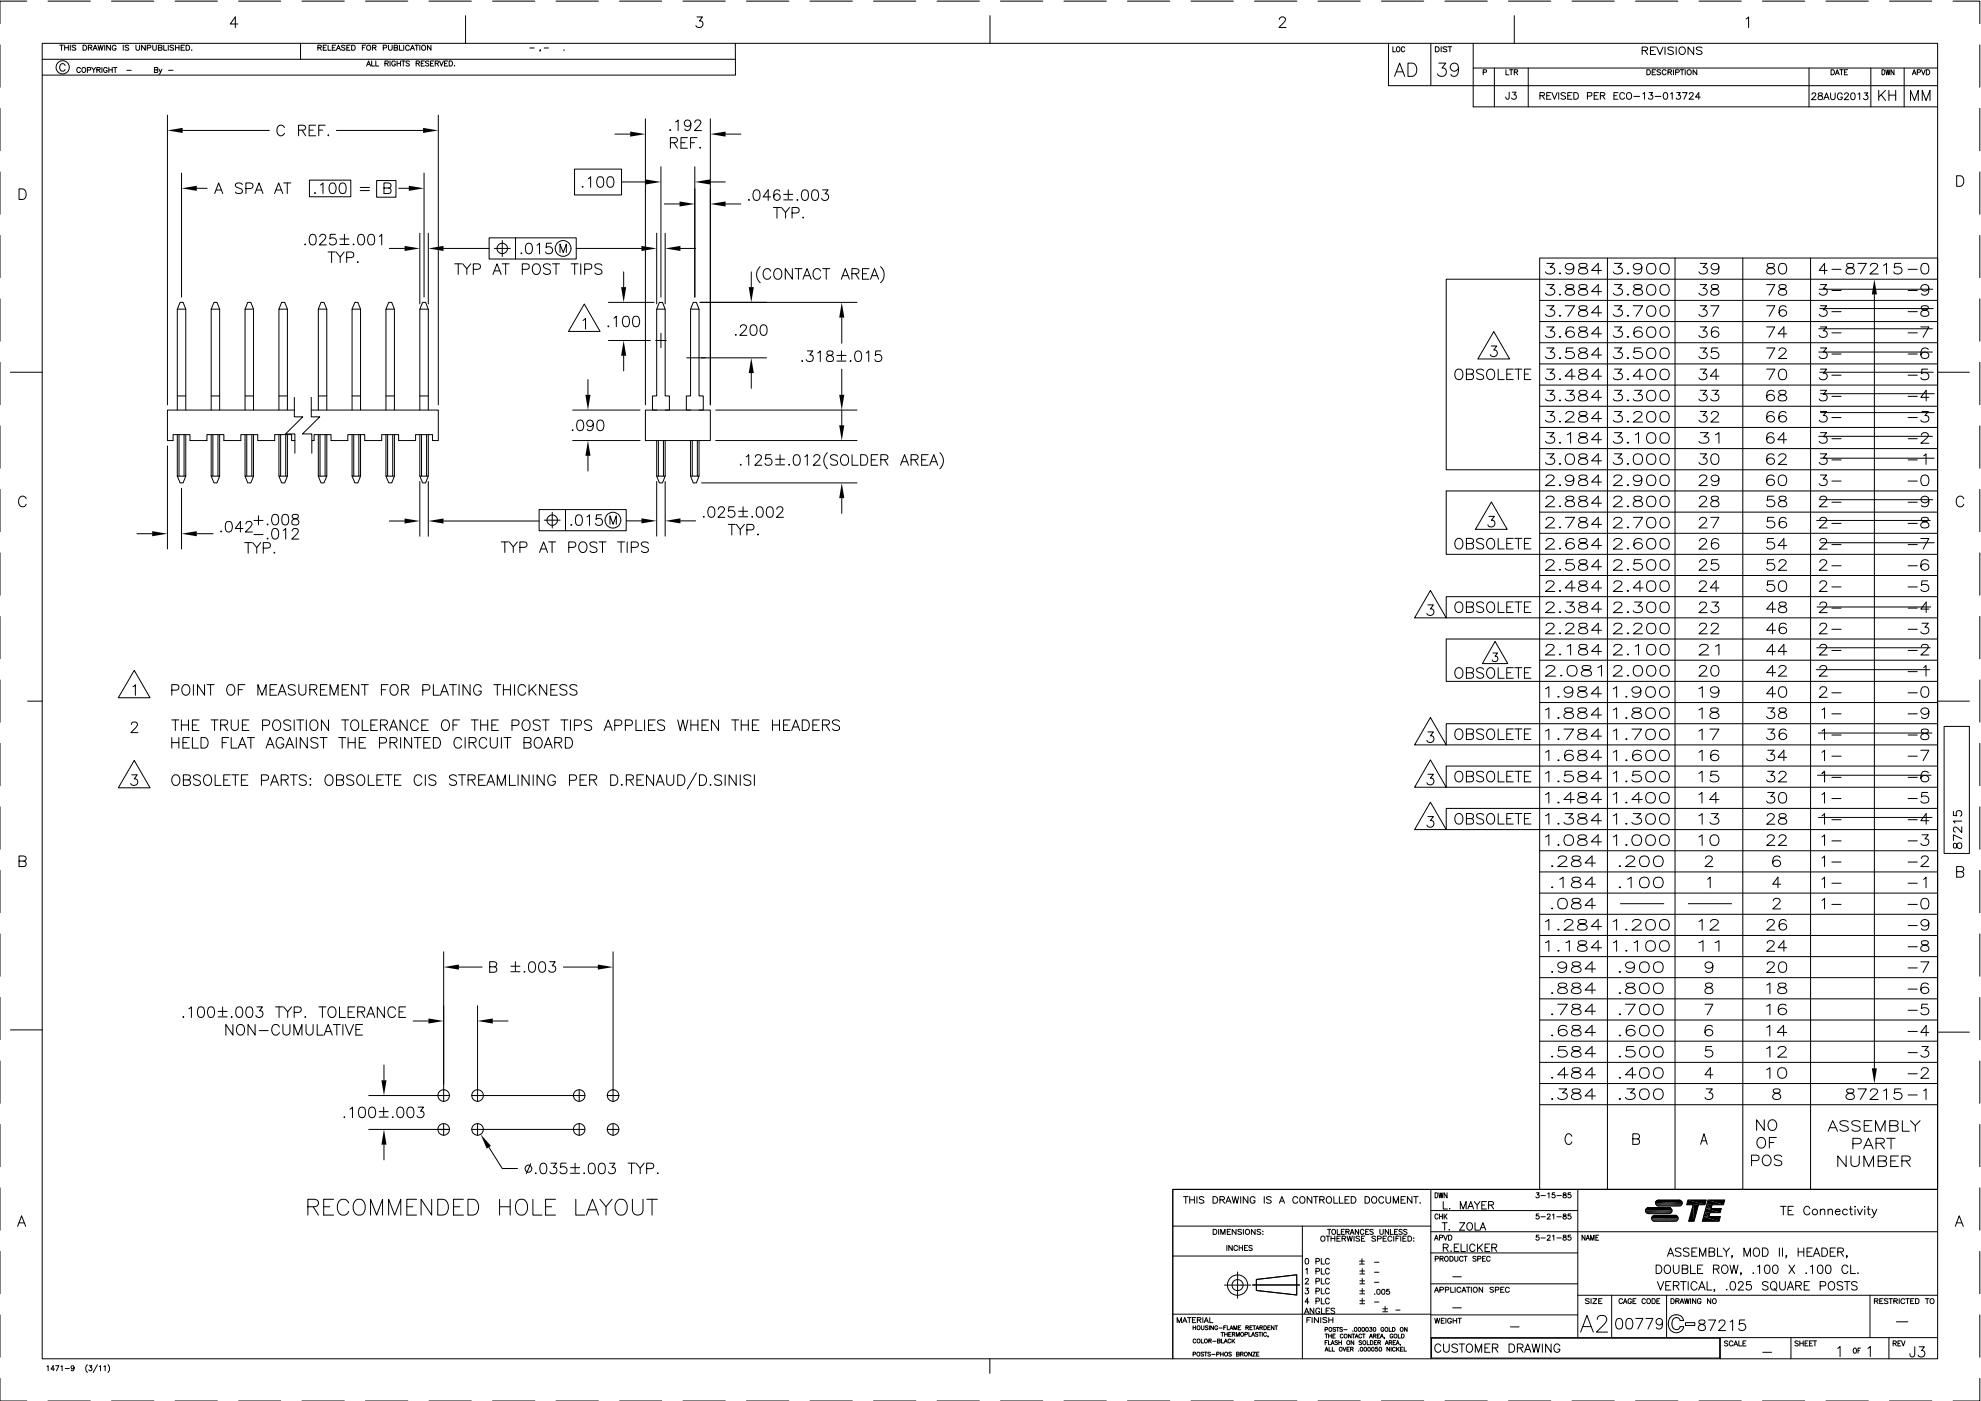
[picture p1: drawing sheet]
<svg xmlns="http://www.w3.org/2000/svg" width="594mm" height="420mm" viewBox="0 0 594 420" stroke-linecap="round" stroke-linejoin="round" font-family="sans-serif">
<g fill="none" stroke="#000" stroke-width=".3">
<path d="M0 13.5v12.7M8 .3h-8v6.8M12.7 13h568.4v394.5h-568.4zM12.7 17.8h207.9M14.4 .3h12.7M17.9 13.5h1.1M18.5 13.5v1.6M19.4 14.3h1.1M19.4 13.5v1.6M19.5 19.6a.83 .83 0 0 0-.9-.5 .83 .83 0 0 0-.7 .8v.6a.83 .83 0 0 0 .7 .8 .83 .83 0 0 0 .9-.5M20.5 13.5v1.6M21.1 13.5v1.6"/>
<path d="M22.7 13.8l-.3-.3-.6 .1-.1 .5 .9 .3 .1 .5-.3 .2-.8-.2M24.9 13.5h.5a.8 .8 0 0 1 .6 .8 .8 .8 0 0 1-.6 .8h-.5zM26.5 14.3l.9-.1 .2-.4-.4-.3h-.7v1.6M27.1 14.3l.5 .8M27.9 15.1l.6-1.6 .7 1.6M28.2 14.6h.7M29.4 13.5l.4 1.6 .3-1.6 .4 1.6 .4-1.6M31.4 13.5v1.6M33.1 13.5v1.6l-1.1-1.6v1.6M33.4 .3h12.7M34.8 13.9a.59 .59 0 0 0-.7-.4 .59 .59 0 0 0-.4 .6v.4a.57 .57 0 0 0 .5 .6 .57 .57 0 0 0 .6-.6h-.4M37 13.5v1.6"/>
<path d="M38.6 13.8l-.4-.3-.7 .3 .2 .3 .8 .4-.1 .5-.9-.1M40.8 13.5v1.1l.4 .5 .6-.2 .1-1.4M43.6 13.5v1.6l-1.1-1.6v1.6M44.2 14.4l.9-.1 .2-.5-.4-.3h-.7v1.6M45.8 13.5v1.1l.5 .5 .5-.2 .1-1.4M47.5 14.3l1-.2 .1-.3-.4-.3h-.7v1.6l1-.2 .1-.3-.4-.3M49.1 13.5v1.6h.9M50.5 13.5v1.6M52.1 13.8l-.4-.3-.6 .1v.5l.8 .3 .2 .5-.4 .2-.7-.2M52.5 .3h12.7M52.6 14.3h1.1M52.6 13.5v1.6"/>
<path d="M53.7 13.5v1.6M54.3 14.3h.6M55.3 13.5h-1v1.6h1M55.8 13.5h.5a.82 .82 0 0 1 .6 .8 .82 .82 0 0 1-.6 .8h-.5zM57.5 14.9h.1M71.3 7.2h-2.3l1.6-2.1v3.2M71.5 .3h12.7M90.1 13v4.8M90.6 .3h12.7M95.3 14.3l.9-.1 .2-.4-.4-.3h-.7v1.6M95.8 14.3l.6 .8M96.9 14.3h.6"/>
<path d="M97.9 13.5h-1v1.6h1M98.4 13.5v1.6h.9M99.7 14.3h.6M100.7 13.5h-1v1.6h1M100.9 15.1l.6-1.6 .6 1.6M101.1 14.6h.8M103.5 13.8l-.4-.3-.7 .3 .2 .3 .8 .4-.1 .5-.9-.1M104 14.3h.6M105 13.5h-1v1.6h1M105.5 13.5h.5a.82 .82 0 0 1 .5 .8 .82 .82 0 0 1-.5 .8h-.5zM108.7 14.3h.6M109.6 .3h12.7"/>
<path d="M109.6 13.5h-.9v1.6M109.9 19.8l.6-1.5 .6 1.5M110.2 19.3h.7M111.5 18.3v1.5h.9M111.7 14.3l.9-.1 .2-.4-.4-.3h-.7v1.6M112.3 14.3l.5 .8M112.7 18.3v1.5h.9M114.9 14.4l.9-.1 .2-.5-.4-.3h-.7v1.6M115.4 19l.9-.1 .1-.5-1-.1v1.5M116 19l.5 .8M116.5 13.5v1.1l.5 .5 .5-.2 .1-1.4M117 18.3v1.5"/>
<path d="M118.2 14.3l.9-.1 .2-.4-.4-.3h-.7v1.6l.9-.1 .2-.4-.4-.3M118.6 18.6a.57 .57 0 0 0-.7-.3 .57 .57 0 0 0-.4 .5v.4a.55 .55 0 0 0 .5 .6 .55 .55 0 0 0 .6-.6h-.4M119.1 18.3v1.5M119.1 19h1M119.8 13.5v1.6h.9M120.1 18.3v1.5M120.4 18.3h1.1M120.9 18.3v1.5M121.1 13.5v1.6M122.8 13.9a.59 .59 0 0 0-.7-.4 .59 .59 0 0 0-.5 .6v.4a.6 .6 0 0 0 .5 .6 .6 .6 0 0 0 .7-.4M122.8 18.5l-.9-.2-.1 .5 .8 .3 .2 .5-.4 .2-.6-.2M123.1 15.1l.6-1.6 .6 1.6"/>
<path d="M123.3 14.6h.8M124.5 13.5h1M124.8 19l.8-.1 .1-.5-.9-.1v1.5M125 13.5v1.6M125.3 19l.5 .8M125.9 13.5v1.6M126.3 19h.6M127.3 18.3h-1v1.5h1M128.6 18.5l-.3-.2-.7 .2 .1 .3 .9 .4-.1 .5-.5 .1-.4-.2M128.7 .3h12.7M129.1 19h.6M129.2 13.5v1.6l-1-1.6v1.6"/>
<path d="M130.1 18.3h-1v1.5h1M130.5 19l.9-.1v-.5l-.9-.1v1.5M131 19l.5 .8M131.8 18.3l.6 1.5 .6-1.5M133.3 19h.6M134.3 18.3h-1v1.5h1M134.7 18.3h.5a.81 .81 0 0 1 .5 .8 .81 .81 0 0 1-.5 .7h-.5zM136.3 19.6v.2zM139.6 4.7v8.3M147.7 .3h12.7M158.9 14.4h1.3M162.1 15h-.2h.2l-.2 .4"/>
<path d="M163.2 14.4h1.3M166.8 .3h12.7M169.1 14.9h.1M185.8 .3h12.7M204.8 .3h12.7M209 5.1h1.7l-.9 1.2a1.01 1.01 0 0 1 1.1 1.2 1.01 1.01 0 0 1-1.4 .8l-.7-.3-.1-.3M220.5 13l.1 9.5h-207.9M223.9 .3h12.7M242.9 .3h12.7M262 .3h12.7M281 .3h12.7M296.9 4.7v8.3"/>
<path d="M300 .3h12.7M319.1 .3h12.7M338.1 .3h12.7M357.2 .3h12.7M376.2 .3h12.7M383.7 5.8l.3-.6a1.04 1.04 0 0 1 1.4 .2 1.01 1.01 0 0 1-.4 1.3l-1.5 1.6h2.2M395.3 .3h12.6M414.3 .3h12.7M416.4 13v12.7h164.7M417.7 14v1.5h.8M419 14.1a.69 .69 0 0 1 .8 .7 .69 .69 0 0 1-.8 .7l-.2-.6zM421.3 14.4a.52 .52 0 0 0-.7-.4 .52 .52 0 0 0-.4 .6v.3a.53 .53 0 0 0 .4 .6 .53 .53 0 0 0 .7-.3"/>
<path d="M422.2 18.9h1.3a2.13 2.13 0 0 1 1.4 2 2.13 2.13 0 0 1-1.4 2h-1.3zM429.1 13v12.7M430.4 14h.6a.8 .8 0 0 1 .6 .8 .8 .8 0 0 1-.6 .7h-.6zM431.5 18.9h2.1l-1.2 1.5a1.29 1.29 0 0 1 1.4 1.5 1.29 1.29 0 0 1-1.7 1l-.6-.2-.4-.6M432.2 14v1.5M433.3 .3h12.7M433.9 14.2l-.4-.2-.8 .2 .2 .4 1 .5-.4 .4-.8-.2M434.2 14h1.2M434.8 14v1.5M441.8 13v19h139.3M452.4 .3h12.7M454.1 4.7v8.3"/>
<path d="M471.4 .3h12.7M490.5 .3h12.7M492.5 15.2l1.4-.2 .2-.5-.2-.3-1.4-.1v2.2M493.3 15.2l.8 1.1M495 15.2h.9M496.5 14.1h-1.5v2.2h1.5M496.8 14.1l1 2.2 .9-2.2M499.3 14.1v2.2M501.8 14.4l-.6-.3-1 .3 .2 .5 1.3 .6 .1 .5a1.12 1.12 0 0 1-1.6 0M502.7 14.1v2.2M503.7 14.4a1.05 1.05 0 0 1 1.5 .1 1.05 1.05 0 0 1 0 1.4 1.05 1.05 0 0 1-1.5 .1l-.2-.5zM507.9 14.1v2.2l-1.7-2.2v2.2"/>
<path d="M509.5 .3h12.7M510.4 14.4l-.6-.3-1.1 .3 .3 .5 1.3 .6 .1 .5a1.18 1.18 0 0 1-1.7 0M523.6 5.7l.8-.6v3.2M528.5 .3h12.7M547.6 .3h12.7M566.6 .3h12.7M585.7 .3h8v6.8M593.7 13.5v12.7M0 32.5v12.7M24.1 20.6a.57 .57 0 0 0-.6-.4 .57 .57 0 0 0-.5 .6v.4a.56 .56 0 0 0 .5 .6 .56 .56 0 0 0 .6-.4M24.7 20.4l.1-.1a.72 .72 0 0 1 .9 .7 .72 .72 0 0 1-.9 .7l-.2-.5zM26.2 21h.9l.1-.6-1-.2v1.6"/>
<path d="M27.5 20.2l.6 .8v.8M28.7 20.2l-.6 .8M29 21l.9-.1 .2-.4-.2-.2-.9-.1v1.6M29.5 21l.6 .8M30.6 20.2v1.6M32.1 20.6a.55 .55 0 0 0-.6-.4 .55 .55 0 0 0-.4 .6v.4a.53 .53 0 0 0 .5 .6 .53 .53 0 0 0 .5-.6h-.3M32.6 20.2v1.6M32.6 21h1.1M33.7 20.2v1.6M34 20.2h1.1M34.5 20.2v1.6M38.1 21.1h1.2"/>
<path d="M46.3 21l.9-.1 .1-.5-1-.2v1.6l1-.2v-.5l-.3-.1M47.7 20.7l.4 1.1 .5-1.1M48.1 21.8l-.5 .5M50.2 34.5v86.9M50.5 21.1h1.4M54.8 39.1h26M85.3 38.3a1.16 1.16 0 0 0-1.3-.8 1.16 1.16 0 0 0-.9 1.2 1.38 1.38 0 0 0 .2 1.5 1.38 1.38 0 0 0 1.5 .4l.5-.6M89.5 39l1.9-.1a.76 .76 0 0 0 0-1.2l-1.9-.2v3.2M90.6 39l1.1 1.7M92.7 39h1.2M94.7 37.5h-2v3.2h2M95.6 39h1.2"/>
<path d="M97.5 37.5h-1.9v3.2M100.9 39.1h26M131.4 34.5v86.9M193.5 35.6v85.8M201 38.9l.1 .1-.1 .2zM202.6 36.6l.8-.6v3.2M207.2 37a1 1 0 0 1-1.4 .9 1 1 0 0 1-.4-1.5 1 1 0 0 1 1.6 0 2.67 2.67 0 0 1-.3 2.6 .9 .9 0 0 1-1.3-.3M208.4 36.7l.3-.6 .3-.1 .9 .1a.71 .71 0 0 1 .1 1.1l-1.8 2h2.2M213 35.6v85.8M418.2 22.9l1.5-4 1.6 4M418.8 21.5h1.9M437.4 20.2a1.25 1.25 0 0 1-1.7 1.1 1.25 1.25 0 0 1-.5-1.9 1.25 1.25 0 0 1 2 .1 3.4 3.4 0 0 1-.4 3.2 1.12 1.12 0 0 1-1.7-.4"/>
<path d="M441.8 20.4h139.3M444.8 21.7l.8-.1 .2-.4-.2-.2-.8-.1v1.5M448.1 20.4v11.6M451.6 20.9v1.5h.9M452.6 27.6l-.1 2-.7 .1-.2-.6M452.7 20.9h1M453.2 20.9v1.5M453.5 27.6h1.2l-.7 .8a.72 .72 0 0 1 .6 1.2 .72 .72 0 0 1-1.3-.2M454.1 21.6l.9-.1 .1-.5-1-.1v1.5M454.6 21.6l.5 .8M458.3 20.4v11.6M461.8 28.7l1.2-.1 .1-.7-1.3-.1v2"/>
<path d="M462.5 28.7l.7 1.1M463.8 28.7h.9M465.1 27.8h-1.3v2h1.3M465.4 27.8l.8 2 .8-2M467.4 27.8v2M469.5 28l-.5-.2-.9 .2 .1 .4 1.2 .6 .1 .5-.5 .3-.9-.3M470.2 28.7h.7M471.4 27.8h-1.2v2h1.2M472 27.8h.6a1.05 1.05 0 0 1 .8 1 1.05 1.05 0 0 1-.8 1h-.6zM476 28.8l1.2-.1 .1-.8-1.3-.1v2M478.1 28.7h.8M479.3 27.8h-1.2v2h1.2"/>
<path d="M479.9 28.7l1.2-.1 .2-.4-.5-.4h-.9v2M480.6 28.7l.7 1.1M484 28.7h.8M485.2 27.8h-1.2v2h1.2M487.2 28.2a.74 .74 0 0 0-.9-.4 .74 .74 0 0 0-.6 .7 .84 .84 0 0 0 .3 1.1 .84 .84 0 0 0 1.1-.1l.1-.2M487.9 28a.84 .84 0 0 1 1.1-.1 .84 .84 0 0 1 .3 1.1 .76 .76 0 0 1-.8 .8 .76 .76 0 0 1-.7-.8zM490 28.9h1.7M492.7 28.2l.5-.4v2M493.9 20.9h.5a.79 .79 0 0 1 .5 .8 .79 .79 0 0 1-.5 .7h-.5zM494.5 27.8h1.1l-.6 .7a.68 .68 0 0 1 .7 .7 .68 .68 0 0 1-.6 .7 .68 .68 0 0 1-.8-.5M495.5 21.6h.6M496.4 28.9h1.7"/>
<path d="M496.5 20.9h-1v1.5h1M498 21.1l-.9-.1-.1 .4 .8 .4 .2 .4-.4 .2-.7-.2M499.1 27.9a.68 .68 0 0 1 .9 .3l.1 .4a.85 .85 0 0 1-.7 1.2 1.25 1.25 0 0 1-.3-1.9zM499.7 21.3a.62 .62 0 0 0-.7-.4 .62 .62 0 0 0-.5 .6v.3a.61 .61 0 0 0 .5 .6 .61 .61 0 0 0 .7-.3M500.2 21.6l.9-.1 .2-.3-.2-.2-.9-.1v1.5M500.8 21.6l.5 .8M501 28.2l.5-.4v2M501.9 20.9v1.5M502.5 21.7l.9-.1 .2-.4-.2-.2-.9-.1v1.5M502.8 27.8h1.1l-.6 .7a.66 .66 0 0 1 .5 1.1 .66 .66 0 0 1-1.1-.2M503.9 20.9h1.1M504.4 20.9v1.5"/>
<path d="M504.6 27.8h1.3l-.9 2M505.4 20.9v1.5M506.6 28.2l.4-.4h.4l.4 .4-.3 .6-1 1h1.4M508.8 20.9v1.5l-1.1-1.5v1.5M509.9 29.1h-1.4l.9-1.3v2M542.5 20.4v11.6M543.4 28.3l.2-.4h.6l.2 .1 .1 .4-1.2 1.5h1.3M545.4 27.9v.6l.6 .2a.6 .6 0 0 1 .6 .5 .6 .6 0 0 1-.5 .7l-.7-.1-.2-.3a1.03 1.03 0 0 1 1.2-1v-.6zM546.9 29.9l.8-2 .8 2M547.2 29.2h1M549 27.9v1.4a.68 .68 0 0 0 .7 .6 .68 .68 0 0 0 .6-.6v-1.4M549.1 20.9h.5a.81 .81 0 0 1 .6 .8 .81 .81 0 0 1-.6 .7h-.5z"/>
<path d="M550.4 22.4l.6-1.5 .6 1.5M550.6 21.9h.7M551.7 20.9h1M552.2 20.9v1.5M552.5 28.3a.77 .77 0 0 0-.9-.5 .77 .77 0 0 0-.6 .8v.5a.74 .74 0 0 0 .8 .8 .74 .74 0 0 0 .7-.8h-.5M553.1 21.6h.6M553.2 28.3l.1-.4h.6l.3 .1 .1 .4-1.3 1.5h1.4M554.1 20.9h-1v1.5h1M555.3 27.9h.3a1.05 1.05 0 0 1 .8 1 1.05 1.05 0 0 1-.8 1 1.3 1.3 0 0 1-.3-2zM557.2 28.2l.5-.3v2M559.1 27.9h1l-.6 .7a.68 .68 0 0 1 .5 1.1 .68 .68 0 0 1-1.2-.2M561 20.4v11.6"/>
<path d="M563.4 27.1v3M564.1 28.4l1.3 1.7M564.4 20.9a.77 .77 0 0 1 .9 .8 .77 .77 0 0 1-.9 .7zM565.4 27.1l-2 2M565.5 20.9l.3 1.5 .4-1.5 .3 1.5 .3-1.5M566.5 27.1v3M566.5 28.5h2M568 20.9v1.5l-.9-1.5v1.5M568.5 27.1v3M571 20.4v11.6M572.9 30.1v-3l1.2 3 1.2-3v3M573.5 22.4l.5-1.5 .6 1.5"/>
<path d="M573.7 21.9h.7M575 21.7l.8-.1v-.6l-.8-.1v1.5M576.2 20.9l.6 1.5 .5-1.5M576.5 30.1v-3l1.1 3 1.2-3v3M577.7 20.9h.5a.81 .81 0 0 1 .5 .8 .81 .81 0 0 1-.5 .7h-.5zM593.7 32.5v12.7M0 51.6v12.7M5.7 56.6h1.1a1.7 1.7 0 0 1 1.1 1.6 1.7 1.7 0 0 1-1.1 1.6h-1.1zM54.4 51.9v37.2M59 56.5h3.1M64.4 58l1.2-3.1 1.2 3.1M64.8 57h1.5"/>
<path d="M72.7 55.3a1.19 1.19 0 0 0-1.2-.5 1.19 1.19 0 0 0-.9 .8l.3 .5 1.2 .5a.79 .79 0 0 1 .3 1.3 1.57 1.57 0 0 1-1.8-.3M73.7 56.6h1.4a.85 .85 0 0 0 .8-.9 .85 .85 0 0 0-.8-.8h-1.4v3.1M76.5 58l1.2-3.1 1.2 3.1M76.9 57h1.5M82.3 58l1.3-3.1 1.2 3.1M82.8 57h1.5M85.1 54.9h2.1M86.1 54.9v3.1M92.8 54h12.4v5h-12.4zM94.4 57.7l.2 .2-.2 .1zM96.1 55.5l.8-.6v3.1M98.3 40.6l.2-.2 .1 .2-.1 .1z"/>
<path d="M99.1 55a.96 .96 0 0 1 1.5 .5 2.52 2.52 0 0 1-.3 2.4 1.03 1.03 0 0 1-1.5-.5 2.48 2.48 0 0 1 .3-2.4zM102.2 55a1.01 1.01 0 0 1 1.5 .5 2.86 2.86 0 0 1-.3 2.4 1.08 1.08 0 0 1-1.5-.5 2.48 2.48 0 0 1 .3-2.4zM108 56.2h2.8M108 57.2h2.8M112.9 54.1h5.8v5h-5.8zM115.1 56.4l1.9-.2a.71 .71 0 0 0 0-1.2l-1.9-.1v3.1l1.9-.1a.85 .85 0 0 0 .3-.9 .85 .85 0 0 0-.8-.6M119.5 56.5h3.1M127.2 51.9v37.2M172.3 50.7h14.1v7.8h-14.1zM174.6 56h.3l-.2 .2zM176.4 53.6l.7-.6v3.2M179.4 53.1a1.08 1.08 0 0 1 1.5 .5 2.82 2.82 0 0 1-.3 2.4 1.03 1.03 0 0 1-1.5-.4 2.58 2.58 0 0 1 .3-2.5z"/>
<path d="M182.4 53.1a1.08 1.08 0 0 1 1.5 .5 2.48 2.48 0 0 1-.3 2.4 1.03 1.03 0 0 1-1.5-.4 2.94 2.94 0 0 1 .3-2.5zM184.4 40.2h4.6M186.4 54.6h7.2M198.2 50v39.1M201 42.8h1.4a.86 .86 0 0 0 .8-.9l-.3-.5-1.9-.1v3.2M202.1 42.8l1.1 1.7M204.2 42.8h1.2M206.2 41.3h-2v3.2h2M207.1 42.8h1.2M208.4 50v39.1M209 41.3h-1.9v3.2M209.8 44.3h.3l-.1 .2z"/>
<path d="M212.9 54.6h4.6M217.6 40.2h4.6M224.5 59.9h.2l-.1 .2zM226.3 57.1a1.08 1.08 0 0 1 1.5 .4 2.82 2.82 0 0 1-.3 2.4 1.01 1.01 0 0 1-1.5-.4 2.51 2.51 0 0 1 .3-2.4zM231.1 59.1h-2.2l1.5-2.2v3.2M233.8 57.4a1 1 0 0 0-1.3-.3 2.42 2.42 0 0 0 0 2.8 .98 .98 0 0 0 1.4-.4 .98 .98 0 0 0-.7-1.3 .98 .98 0 0 0-1.2 .9M235 58.3h2.7M235 59.9h2.7M236.4 56.9v2.7M239 59.9h.3l-.2 .2zM240.8 57.1a1.08 1.08 0 0 1 1.5 .4 2.13 2.13 0 0 1-.7 2.6h-.3a1.75 1.75 0 0 1-.8-2.6zM243.8 57.1a1.08 1.08 0 0 1 1.5 .4 1.63 1.63 0 0 1-1 2.6 1.46 1.46 0 0 1-.9-1.8z"/>
<path d="M246.7 56.9h1.6l-.9 1.2a1.07 1.07 0 0 1 1 1.6 1.07 1.07 0 0 1-1.9 .1l-.1-.3M586.8 52.7h1a1.69 1.69 0 0 1 1.1 1.6 1.69 1.69 0 0 1-1.1 1.6h-1zM593.7 51.6v12.7M0 70.6v12.7M91.4 73.3l.1-.1 .2 .1zM93.2 70.4a1.01 1.01 0 0 1 1.5 .5 2.86 2.86 0 0 1-.3 2.4 1.08 1.08 0 0 1-1.5-.4 2.52 2.52 0 0 1 .3-2.5zM95.9 71l.3-.6 .3-.1h.6l.5 .3a1.01 1.01 0 0 1-.4 1.4l-1.4 1.4h2.1M98.4 75.6h2.1M99.4 75.6v3.1M100.6 70.3h-1.5l-.2 1.4a1.11 1.11 0 0 1 1.7 0 1.11 1.11 0 0 1-.2 1.6 1.11 1.11 0 0 1-1.6-.4M100.8 75.6l1.2 1.5v1.6M101.9 71.7h2.7"/>
<path d="M101.9 73.3h2.7M103.2 75.6l-1.2 1.5M103.3 70.3v2.7M104 77.3l1.8-.2a.86 .86 0 0 0 .3-.9 .86 .86 0 0 0-.8-.6h-1.3v3.1M106 73.2l.2 .1-.2 .1zM107.1 78.6l.2-.2 .1 .2zM107.7 70.4a.96 .96 0 0 1 1.5 .5 2.51 2.51 0 0 1-.3 2.4 1.03 1.03 0 0 1-1.5-.4 2.52 2.52 0 0 1 .3-2.5zM110.7 70.4a1.01 1.01 0 0 1 1.5 .5 2.86 2.86 0 0 1-.3 2.4 1.08 1.08 0 0 1-1.5-.4 2.52 2.52 0 0 1 .3-2.5zM113.7 70.9l.8-.6v3.1M116.8 74.5h4.5M125.9 69.9v21.2M128.4 69.9v21.2"/>
<path d="M133 74.5h13.7M136.4 79.1h2.1M137.4 79.1v3.2M138.8 79.1l1.2 1.5v1.7M141.2 79.1l-1.2 1.5M146.7 71.3h26.1v6.4h-26.1zM148.3 74.5h4.7M150.6 79.1h2.1M150.6 72.1v4.8M151.6 79.1v3.2M154.6 71.3v6.4M156.2 75.9h.3l-.2 .2z"/>
<path d="M158 73.1a.99 .99 0 0 1 1.5 .4 2.48 2.48 0 0 1-.3 2.4 1.03 1.03 0 0 1-1.5-.4 2.65 2.65 0 0 1 .3-2.4zM159.9 79.5a1.18 1.18 0 0 1 1.4-.3 1.18 1.18 0 0 1 .8 1.1 1.39 1.39 0 0 1-.3 1.5 1.39 1.39 0 0 1-1.6 .3 2.01 2.01 0 0 1-.3-2.6zM161 73.5l.8-.6v3.2M165.1 79.5a1.23 1.23 0 0 0-2.2 .3 1.98 1.98 0 0 0 1.9 1.1 .76 .76 0 0 1 0 1.2 1.42 1.42 0 0 1-1.9-.3M165.4 72.9h-1.5l-.2 1.4a1.13 1.13 0 0 1 1.8-.1 1.13 1.13 0 0 1-.2 1.7 1.13 1.13 0 0 1-1.7-.4M165.7 79.1h2.1M166.8 79.1v3.2M167.9 75.7v-2.5l1 2.5 .9-2.5v2.5M171.3 79.1h2.1M172.3 79.1v3.2M172.8 74.5h19.6M174.2 79.1v3.2"/>
<path d="M180.5 79.5a1.23 1.23 0 0 0-2.1 .3l.3 .5 1.2 .5a.75 .75 0 0 1 .6 .6 .75 .75 0 0 1-.3 .7 1.38 1.38 0 0 1-1.8-.3M196.9 69.9v21.2M199.2 61.2h4.6M199.5 69.9v21.2M204 74.5h4.6M217.6 61.2h4.6M228 80a3.3 3.3 0 0 0 0 4.8M231.9 62.2h2.2M233 62.2v3.2M234.4 62.2l1.2 1.5v1.7M236.8 62.2l-1.2 1.5M237.5 63.9l1.9-.2a.82 .82 0 0 0 .2-.9 .82 .82 0 0 0-.7-.6h-1.4v3.2"/>
<path d="M240.7 65.2h.3l-.1 .2zM264.1 80a3.3 3.3 0 0 1 0 4.8M461.7 77.4h119.4v279.3h-119.4zM463.9 79h2.1l-1.1 1.2a1.08 1.08 0 0 1 1.4 1 1.63 1.63 0 0 1-2.8 .3M473.8 79.1l-.3 .7 .6 .4a1.92 1.92 0 0 1 2 .9l-.2 .7a1.8 1.8 0 0 1-2.5-.3v-.4a1.89 1.89 0 0 1 1.9-.9l.4-.1 .2-.7a1.93 1.93 0 0 0-2.1-.3zM482 77.4v279.3M484.2 79h2.2l-1.2 1.2a1.04 1.04 0 0 1 1.4 1 1.63 1.63 0 0 1-2.8 .3M498.4 79.1a1.62 1.62 0 0 1 2.2 1 1.62 1.62 0 0 1-1.2 2.1h-.4a1.79 1.79 0 0 1-.6-3.1zM502.3 77.4v279.3M509.9 79h2l-1.1 1.2a1.01 1.01 0 0 1 1.2 .8 1.01 1.01 0 0 1-1 1.2 1.2 1.2 0 0 1-1.5-.7M522.6 77.4v279.3M530.1 79.1l-.1 .7 .5 .4a1.6 1.6 0 0 1 1.8 .9 1.23 1.23 0 0 1-1.3 1.1 1.23 1.23 0 0 1-1.2-1.1 2.12 2.12 0 0 1 2.1-1l.2-.7a1.61 1.61 0 0 0-2-.3z"/>
<path d="M533.9 79.1a1.33 1.33 0 0 1 1.9 1.2 1.41 1.41 0 0 1-1.4 1.9 1.87 1.87 0 0 1-.5-3.1zM543 77.4v279.3M554 79.1a.61 .61 0 0 0-.2 .7 .61 .61 0 0 0 .5 .4 1.63 1.63 0 0 1 1.8 .9 1.26 1.26 0 0 1-1.3 1.1 1.26 1.26 0 0 1-1.2-1.1 1.74 1.74 0 0 1 1.8-.9 .61 .61 0 0 0 .5-.4 .61 .61 0 0 0-.1-.7zM557.2 79h2.5l-1.8 3.2M560.9 79.8l.2-.5a1.23 1.23 0 0 1 2 .3l-.6 1-1.8 1.6h2.5M564.9 79.6l.8-.6v3.2M570.1 79h-1.9l-.1 1.3a1.29 1.29 0 0 1 1.6-.2 1.29 1.29 0 0 1 .5 1.6 1.45 1.45 0 0 1-2.3-.2M576.5 79.1a1.31 1.31 0 0 1 1.8 .5 1.61 1.61 0 0 1-1.3 2.6 1.7 1.7 0 0 1-.8-2.6zM593.7 70.6v12.7M0 89.6v12.7M53.2 92.7l.8-2h.9l.8 2M63.3 92.7l.9-2h.9l.8 2"/>
<path d="M73.5 92.7l.8-2h.9l.8 2M83.7 92.7l.8-2h.9l.8 2M95.5 92.7l.8-2h.9l.8 2M105.6 92.7l.8-2h.9l.8 2M115.7 92.7l.9-2h.9l.8 2M125.9 92.7l.8-2h.9l.8 2M141.9 80.8l1.9-.2a.82 .82 0 0 0 .3-.9 .82 .82 0 0 0-.8-.6h-1.4v3.2M147.8 82.3l1.3-3.2 1.2 3.2M148.3 81.2h1.5M156.6 80.8l1.8-.2a.83 .83 0 0 0 .3-.9 .83 .83 0 0 0-.7-.6h-1.4v3.2M174.8 96.1l.8-.6v3.2M175.2 91.2l4.8 8.2h-9.5z"/>
<path d="M175.3 80.8l1.9-.2a.82 .82 0 0 0 .3-.9 .82 .82 0 0 0-.8-.6h-1.4v3.2M182.4 97.7l.2 .1-.2 .2zM182.5 90.7h13.7M184.1 95.4l.7-.6v3.2M187 81.5v4.6M187.1 95a1.08 1.08 0 0 1 1.5 .4 2.82 2.82 0 0 1-.3 2.4 1.01 1.01 0 0 1-1.5-.4 2.52 2.52 0 0 1 .3-2.4zM190.1 95a1.08 1.08 0 0 1 1.5 .4 1.63 1.63 0 0 1-1 2.6 1.46 1.46 0 0 1-.9-1.8zM196.9 92.7l.8-2h1l.8 2M198.2 99.9v4.4M207.1 92.7l.8-2h.9l.8 2M209.9 90.7h47.1M222 98.2l.2-.5a1.01 1.01 0 0 1 1.7 .3l-.5 1.1-1.5 1.5h2.1"/>
<path d="M225.3 81.5v4.6M225.3 97.6a1.03 1.03 0 0 1 1.6 .4 2.48 2.48 0 0 1-.3 2.4 1.03 1.03 0 0 1-1.6-.4 2.82 2.82 0 0 1 .3-2.4zM228.4 97.6a1.03 1.03 0 0 1 1.5 .4 2.65 2.65 0 0 1-.3 2.4 .99 .99 0 0 1-1.5-.4 2.48 2.48 0 0 1 .3-2.4zM231.1 81.3a1.18 1.18 0 0 0-1.3-.7 1.18 1.18 0 0 0-.9 1.2 1.41 1.41 0 0 0 .3 1.5 1.41 1.41 0 0 0 1.5 .3l.4-.6M232.3 81a1.17 1.17 0 0 1 1.4-.4 1.17 1.17 0 0 1 .7 1.2 1.39 1.39 0 0 1-.3 1.5 1.39 1.39 0 0 1-1.4 .3 1.95 1.95 0 0 1-.4-2.6zM237.6 80.6v3.1l-2.1-3.1v3.1M238.4 80.6h2.1M239.4 80.6v3.1M240.8 83.7l1.2-3.1 1.2 3.1M241.3 82.7h1.5M246.1 81.3a1.15 1.15 0 0 0-1.3-.7 1.15 1.15 0 0 0-1 1.2 1.41 1.41 0 0 0 .4 1.5 1.41 1.41 0 0 0 1.5 .3l.4-.6M246.7 80.6h2.1"/>
<path d="M247.8 80.6v3.1M252.3 83.7l1.2-3.1 1.2 3.1M252.4 95.3v7.7M252.7 82.7h1.6M255.5 82.1l1.8-.2a.71 .71 0 0 0 0-1.2l-1.8-.1v3.1M256.5 82.1l1.1 1.6M258.7 82.1h1.1M260.6 80.6h-1.9v3.1h1.9M261.1 83.7l1.2-3.1 1.2 3.1M261.5 82.7h1.5M448 99.4l4.7 8.3h-9.5zM461.7 96.4h119.4"/>
<path d="M461.7 90.1h119.4M463.8 98h2.2l-1.1 1.2a1.08 1.08 0 0 1 1.4 1.1 1.67 1.67 0 0 1-2.8 .3M463.8 91.7h2.2l-1.1 1.2a1.08 1.08 0 0 1 1.4 1 1.63 1.63 0 0 1-2.8 .3M463.8 85.3h2.2l-1.1 1.2a1.08 1.08 0 0 1 1.4 1.1 1.63 1.63 0 0 1-2.8 .3M467.6 94.7l.2-.2 .2 .2-.2 .2zM467.6 88.4l.2-.2 .2 .2-.2 .1zM467.6 82l.2-.2 .2 .2-.2 .2zM469.4 91.7h2.8l-2 3.2M469.8 85.5l-.2 .6a2.41 2.41 0 0 0 2 .7l.4 .3a.74 .74 0 0 1-.2 1.3 1.92 1.92 0 0 1-2.4-.5 1.08 1.08 0 0 1 1.2-1.2l1.2-.3 .2-.6a1.99 1.99 0 0 0-2.2-.3zM472 98.5a1.47 1.47 0 0 0-1.9-.2 1.47 1.47 0 0 0-.5 1.8 1.31 1.31 0 0 0 1.3 1.1 1.31 1.31 0 0 0 1.3-1.1 1.38 1.38 0 0 0-1.3-.9 1.38 1.38 0 0 0-1.3 .9M472 80.1a1.35 1.35 0 0 1-1.4 .8 1.35 1.35 0 0 1-1.2-1 1.37 1.37 0 0 1 1.7-.8 1.37 1.37 0 0 1 .9 1.7l-.2 .7a1.33 1.33 0 0 1-2.2 .2M473.8 98.2l-.3 .6a2.41 2.41 0 0 0 2 .7l.6 .6-.2 .8a1.91 1.91 0 0 1-2.5-.3v-.5a1.98 1.98 0 0 1 1.9-.9l.4-.1 .2-.6a1.93 1.93 0 0 0-2.1-.3z"/>
<path d="M473.8 91.8l-.3 .6a2.41 2.41 0 0 0 2 .8l.4 .3a.75 .75 0 0 1-.2 1.2 1.88 1.88 0 0 1-2.3-.5v-.4a1.9 1.9 0 0 1 1.9-.9l.4-.1 .2-.7a1.94 1.94 0 0 0-2.1-.3zM473.8 85.5l-.3 .6a2.41 2.41 0 0 0 2 .7l.4 .3a.75 .75 0 0 1-.2 1.3 1.88 1.88 0 0 1-2.3-.5v-.4a1.9 1.9 0 0 1 1.9-1l.4-.1 .2-.6a1.93 1.93 0 0 0-2.1-.3zM480.3 93.8h-3l2-2.1v3.2M480.3 87.5h-3l2-2.2v3.2M480.3 81.1h-3l2-2.1v3.2M484.2 98h2.2l-1.2 1.2a1.04 1.04 0 0 1 1.4 1.1 1.67 1.67 0 0 1-2.8 .3M484.2 91.7h2.2l-1.2 1.2a1.04 1.04 0 0 1 1.4 1 1.63 1.63 0 0 1-2.8 .3M484.2 85.3h2.2l-1.2 1.2a1.04 1.04 0 0 1 1.4 1.1 1.63 1.63 0 0 1-2.8 .3M488 94.7l.2-.2 .2 .2-.2 .2zM488 88.4l.2-.2 .2 .2-.2 .1zM488 82l.2-.2 .2 .2-.2 .2zM489.8 91.7h2.8l-2 3.2"/>
<path d="M490.2 85.5l-.2 .6a2.64 2.64 0 0 0 2 .7l.4 .3a.74 .74 0 0 1-.2 1.3 1.88 1.88 0 0 1-2.4-.5v-.4a1.91 1.91 0 0 1 2-1l.4-.1 .2-.6a2.04 2.04 0 0 0-2.2-.3zM492.4 98.5a1.49 1.49 0 0 0-1.9-.2 1.49 1.49 0 0 0-.5 1.8 1.34 1.34 0 0 0 1.3 1.1 1.34 1.34 0 0 0 1.3-1.1 1.41 1.41 0 0 0-1.3-.9 1.41 1.41 0 0 0-1.3 .9M492.4 80.1a1.35 1.35 0 0 1-1.4 .8 1.35 1.35 0 0 1-1.2-1 1.37 1.37 0 0 1 1.7-.8 1.37 1.37 0 0 1 .9 1.7l-.2 .7a1.36 1.36 0 0 1-2.2 .2M498.4 98.2a1.6 1.6 0 0 1 2.2 .9 1.6 1.6 0 0 1-1.2 2.1h-.4a1.58 1.58 0 0 1-1-2.6zM498.4 91.8a1.62 1.62 0 0 1 2.2 1 1.62 1.62 0 0 1-1.2 2.1h-.4a1.79 1.79 0 0 1-.6-3.1zM498.4 85.5a1.62 1.62 0 0 1 2.2 .9 1.62 1.62 0 0 1-1.2 2.1h-.4a1.79 1.79 0 0 1-.6-3zM509.9 98h1.9l-1.1 1.2a1 1 0 0 1 1.3 .9 1 1 0 0 1-1.1 1.1 1.12 1.12 0 0 1-1.4-.6M509.9 91.7h1.9l-1.1 1.2a1.02 1.02 0 0 1 1.3 .8 1.02 1.02 0 0 1-1.1 1.2 1.18 1.18 0 0 1-1.4-.7M509.9 85.3h1.9l-1.1 1.2a1.02 1.02 0 0 1 1.3 .9 1.02 1.02 0 0 1-1.1 1.1 1.18 1.18 0 0 1-1.4-.6M513 91.7h2.5l-1.8 3.2M513.4 85.5l-.2 .6a1.95 1.95 0 0 0 1.7 .7 .88 .88 0 0 1 .3 1.6 1.55 1.55 0 0 1-2.2-.5 1.01 1.01 0 0 1 1.1-1.2l1.1-.3 .1-.6a1.66 1.66 0 0 0-1.9-.3zM515.3 98.5a1.18 1.18 0 0 0-1.9 .1 2.12 2.12 0 0 0 .3 2.5 1.04 1.04 0 0 0 1.7-.4 1.04 1.04 0 0 0-1-1.5 1.14 1.14 0 0 0-1.2 .9"/>
<path d="M515.5 80.1a1.15 1.15 0 0 1-1.4 .8 1.15 1.15 0 0 1-.8-1.5 1.31 1.31 0 0 1 1.7-.2 1.31 1.31 0 0 1 .5 1.6l-.2 .7a1.21 1.21 0 0 1-2 .2M529.8 98h2.4l-1.7 3.2M529.8 91.7h2.5l-1.8 3.2M529.8 85.3h2.5l-1.8 3.2M533.7 85.5l-.2 .6a1.95 1.95 0 0 0 1.8 .7 .85 .85 0 0 1 .5 .7 .85 .85 0 0 1-.4 .9 1.58 1.58 0 0 1-2.1-.5 1.08 1.08 0 0 1 1.1-1.2l1-.3 .2-.6a1.65 1.65 0 0 0-1.9-.3zM535.6 92.1a1.17 1.17 0 0 0-1.9 .2 1.75 1.75 0 0 0 .9 2.6 1.06 1.06 0 0 0 1.2-1.4 1.06 1.06 0 0 0-1.8-.5l-.5 .8M545.4 98.6h34.1M545.6 86.7h34M545.7 92.5h34.1M545.9 85.3h1.9l-1 1.2a1.06 1.06 0 0 1 1.2 1.3 1.06 1.06 0 0 1-1.6 .7l-.5-.1-.3-.5M545.9 91.7h1.9l-1 1.2a1.06 1.06 0 0 1 1.2 1.2 1.06 1.06 0 0 1-1.6 .8l-.5-.2-.3-.5M545.9 98h1.9l-1 1.2a1.05 1.05 0 0 1 1.2 1.2 1.05 1.05 0 0 1-1.6 .8l-.5-.1-.3-.5"/>
<path d="M548 81.1h-2.4l1.6-2.1v3.2M549.4 99.8h2.7M549.4 93.5h2.7M549.4 87.1h2.7M549.4 80.8h2.7M562.1 88.3v232.1M572.2 99.8h2.8M572.2 93.5h2.8M572.2 87.1h2.8M572.2 80.8h2.8M576 98h2.4l-1.7 3.2M576.4 91.8l-.2 .6a1.97 1.97 0 0 0 1.7 .8 .89 .89 0 0 1 .2 1.5 1.51 1.51 0 0 1-2.1-.5 1.01 1.01 0 0 1 1.1-1.2l1-.2 .2-.7a1.57 1.57 0 0 0-1.9-.3z"/>
<path d="M578.4 86.4a1.24 1.24 0 0 1-1.2 .9 1.24 1.24 0 0 1-1.2-1.1 1.29 1.29 0 0 1 1.7-.8 1.29 1.29 0 0 1 .7 1.7l-.1 .8a1.21 1.21 0 0 1-2.1 .2M581.1 83.7h-147.4v57.2h147.4M593.7 89.6v12.7M0 108.7v12.7M3.1 111.6h9.6M53.2 118.7h2.5M63.3 118.7h2.6M73.5 118.7h2.5M83.7 118.7h2.5M88.3 119.2v5.8h2.5l-5.2 5.1h2.8v5.8M93.3 119.2v5.8h2.6l-5.2 5.1h2.8v5.8M95.5 118.7h2.5"/>
<path d="M105.6 118.7h2.5M115.7 118.7h2.6M125.9 118.7h2.5M176.3 113.8v4.6M182.5 102.1h12.5M187 106.7v4.6M196.6 102.1h3.2M206 107.3h23.9M220.5 100.4h.3l-.1 .2zM225.3 111.9v4.6M240.4 108.3l.2-.2 .1 .2zM242.1 105.2h1.7l-1 1.3a1.05 1.05 0 0 1 1 1.4 1.05 1.05 0 0 1-1.7 .4l-.3-.5"/>
<path d="M245.2 105.9l.8-.7v3.2M248.1 105.4a.68 .68 0 0 0 .3 1.1 1.17 1.17 0 0 1 1.3 .3 1.17 1.17 0 0 1 .1 1.3 1.15 1.15 0 0 1-1.2 .3 1.15 1.15 0 0 1-.8-1 1.49 1.49 0 0 1 1.5-.9 .63 .63 0 0 0 .3-1.1l-.4-.2zM251 106.6h2.7M251 108.3h2.7M252.3 105.2v2.8M252.4 110.7v7.7M255.1 108.1v.3l-.2-.1zM256.8 105.4a1.01 1.01 0 0 1 1.5 .5 2.69 2.69 0 0 1-.4 2.4 1.05 1.05 0 0 1-1.4-.5 2.48 2.48 0 0 1 .3-2.4zM259.8 105.9l.7-.7v3.2M264.2 105.2h-1.6l-.1 1.4a1.12 1.12 0 0 1 1.7 0 1.12 1.12 0 0 1-.2 1.7 1.12 1.12 0 0 1-1.7-.5M436.6 111.1a1.18 1.18 0 0 1 1.3-.4 1.18 1.18 0 0 1 .8 1.2 1.37 1.37 0 0 1-.3 1.5 1.37 1.37 0 0 1-1.5 .3 1.95 1.95 0 0 1-.3-2.6zM439.8 112.2l1.8-.1 .3-.5-.3-.8-1.8-.1v3.1l1.8-.1a.85 .85 0 0 0 .3-.9 .85 .85 0 0 0-.7-.6"/>
<path d="M444.9 111.1a1.22 1.22 0 0 0-2.1 .3l.3 .5 1.2 .5a.79 .79 0 0 1 .3 1.3 1.57 1.57 0 0 1-1.8-.3M446.1 111.1a1.18 1.18 0 0 1 1.3-.4 1.18 1.18 0 0 1 .8 1.2 1.38 1.38 0 0 1-.3 1.5 1.38 1.38 0 0 1-1.5 .3 1.95 1.95 0 0 1-.3-2.6zM447.2 103.8h1.7l-.9 1.2a1.02 1.02 0 0 1 1.1 1.2 1.02 1.02 0 0 1-1.5 .7l-.7-.6M449.3 110.7v3.1h1.8M451.9 112.2h1.2M453.8 110.7h-1.9v3.1h1.9M454.3 110.7h2.1M455.3 110.7v3.1M457.2 112.2h1.2M459.1 110.7h-1.9v3.1h1.9M461.7 115.5h119.4M461.7 109.1h119.4"/>
<path d="M461.7 102.8h119.4M463.8 110.7h2.2l-1.1 1.2a1.08 1.08 0 0 1 1.4 1.1 1.67 1.67 0 0 1-2.8 .3M463.8 104.4h2.2l-1.1 1.2a1.08 1.08 0 0 1 1.4 1 1.67 1.67 0 0 1-2.8 .3M463.9 117.1h2.1l-1.1 1.2a1.03 1.03 0 0 1 1.4 1 1.67 1.67 0 0 1-2.8 .3M467.6 113.7l.2-.1 .2 .1zM467.6 107.4l.2-.2 .2 .2zM467.6 101.1l.2-.2 .2 .2zM469.8 117.1h2.2l-1.2 1.2a1.03 1.03 0 0 1 1.4 1 1.67 1.67 0 0 1-2.8 .3M471.8 104.4h-2l-.2 1.3a1.38 1.38 0 0 1 1.8-.3 1.38 1.38 0 0 1 .6 1.7 1.82 1.82 0 0 1-2.6-.2M472.4 112.8h-3l2-2.1v3.2M473.8 117.2l-.3 .6a2.41 2.41 0 0 0 2 .8l.6 .6-.2 .7a1.91 1.91 0 0 1-2.5-.3v-.4a1.98 1.98 0 0 1 1.9-.9l.4-.2 .2-.6a1.75 1.75 0 0 0-2.1-.3zM473.8 110.9l-.3 .6a2.41 2.41 0 0 0 2 .7l.6 .6-.2 .8a1.91 1.91 0 0 1-2.5-.3v-.5a1.98 1.98 0 0 1 1.9-.9l.4-.1 .2-.6a1.76 1.76 0 0 0-2.1-.3z"/>
<path d="M473.8 104.5l-.3 .6a2.41 2.41 0 0 0 2 .8l.6 .6-.2 .7a1.91 1.91 0 0 1-2.5-.3v-.4a1.98 1.98 0 0 1 1.9-.9l.4-.2 .2-.6a1.76 1.76 0 0 0-2.1-.3zM480.3 119.2h-3l2-2.1v3.1M480.3 112.8h-3l2-2.1v3.2M480.3 106.5h-3l2-2.1v3.1M480.3 100.1h-3l2-2.1v3.2M484.2 117.1h2.2l-1.2 1.2h.6a.94 .94 0 0 1 .8 .8 .94 .94 0 0 1-.6 1 1.89 1.89 0 0 1-2.2-.5M484.2 110.7h2.2l-1.2 1.2a1.04 1.04 0 0 1 1.4 1.1 1.67 1.67 0 0 1-2.8 .3M484.2 104.4h2.2l-1.2 1.2a1.04 1.04 0 0 1 1.4 1 1.67 1.67 0 0 1-2.8 .3M488 113.7l.2-.1 .2 .1zM488 107.4l.2-.2 .2 .2zM488 101.1l.2-.2 .2 .2zM490.2 117.1h2.2l-1.2 1.2a1.03 1.03 0 0 1 1.4 1 1.68 1.68 0 0 1-2.8 .3"/>
<path d="M492.2 104.4h-2l-.2 1.3a1.62 1.62 0 0 1 2.6 .9 1.68 1.68 0 0 1-2.8 .3M492.8 112.8h-3l2-2.1v3.2M494.4 117.2a1.6 1.6 0 0 1 2.2 .9 1.6 1.6 0 0 1-1.2 2.1h-.4a1.59 1.59 0 0 1-1-2.5zM494.4 110.9a1.6 1.6 0 0 1 2.2 .9 1.6 1.6 0 0 1-1.2 2.1h-.4a1.59 1.59 0 0 1-1-2.6zM494.4 104.5a1.6 1.6 0 0 1 2.2 .9 1.6 1.6 0 0 1-1.2 2.1h-.4a1.59 1.59 0 0 1-1-2.5zM498.4 117.2a1.6 1.6 0 0 1 2.2 1 1.6 1.6 0 0 1-1.2 2h-.4a1.58 1.58 0 0 1-1-2.5zM498.4 110.9a1.6 1.6 0 0 1 2.2 .9 1.6 1.6 0 0 1-1.2 2.1h-.4a1.58 1.58 0 0 1-1-2.6zM498.4 104.5a1.6 1.6 0 0 1 2.2 1 1.6 1.6 0 0 1-1.2 2h-.4a1.58 1.58 0 0 1-1-2.5zM509.8 110.7h1.9l-1 1.2a1.05 1.05 0 0 1 1.2 1.2 1.05 1.05 0 0 1-1.5 .8l-.6-.2-.3-.4M509.9 117.1h1.9l-1.1 1.2a1 1 0 0 1 1.3 .8 1 1 0 0 1-1.1 1.1 1.12 1.12 0 0 1-1.4-.6M509.9 104.4h1.9l-1.1 1.2a1 1 0 0 1 1.3 .8 1 1 0 0 1-1.1 1.1 1.12 1.12 0 0 1-1.4-.6M513.4 117.1h1.9l-1 1.2a.99 .99 0 0 1 1.2 .9 .99 .99 0 0 1-1.1 1 1.04 1.04 0 0 1-1.4-.6"/>
<path d="M515.2 104.4h-1.8l-.2 1.3a1.2 1.2 0 0 1 1.8-.1 1.2 1.2 0 0 1-.1 1.8 1.47 1.47 0 0 1-1.9-.5M515.5 112.8h-2.6l1.7-2.1v3.2M529.8 110.7h2.5l-1.8 3.2M529.8 104.4h2.5l-1.8 3.1M532 117.5a1.2 1.2 0 0 0-2 .2 2.02 2.02 0 0 0 .4 2.4 1.11 1.11 0 0 0 1.3-.1 1.11 1.11 0 0 0 .3-1.3 1.27 1.27 0 0 0-2.2 .5M533.5 105.1l.4-.6 1-.1 .5 .3 .2 .6-.5 .7-1.8 1.5h2.5M533.6 117.2l-.2 .6a2.17 2.17 0 0 0 1.9 .8 .84 .84 0 0 1 .5 .7 .84 .84 0 0 1-.4 .8 1.74 1.74 0 0 1-2.1-.5 1.06 1.06 0 0 1 1-1.2l1.1-.3 .2-.6a1.55 1.55 0 0 0-2-.3zM533.9 110.9a1.27 1.27 0 0 1 1.7 .4 2.28 2.28 0 0 1-.3 2.4 1.31 1.31 0 0 1-1.8-.4 2.15 2.15 0 0 1 .4-2.4zM535.8 100.1h-2.6l1.8-2.1v3.2M545.4 105.6h34.1M545.7 111.6h34.1M545.9 104.4h1.9l-1 1.2a1.05 1.05 0 0 1 1.2 1.2 1.05 1.05 0 0 1-1.6 .7l-.5-.1-.3-.5"/>
<path d="M545.9 110.7h1.9l-1 1.2a1.05 1.05 0 0 1 1.2 1.2 1.05 1.05 0 0 1-1.6 .8l-.5-.2-.3-.4M545.9 117.1h1.9l-1 1.2a1.05 1.05 0 0 1 1.2 1.2 1.05 1.05 0 0 1-1.6 .7l-.5-.1-.3-.5M546 118.1h34M549.4 106.2h2.7M549.4 118.9h2.7M549.4 112.5h2.7M572.2 106.2h2.8M572.2 118.9h2.8M572.2 112.5h2.8M578.1 110.7h-1.7l-.2 1.4a1.2 1.2 0 0 1 1.8-.1 1.2 1.2 0 0 1-.1 1.7 1.47 1.47 0 0 1-1.9-.4M578.3 104.8a1.2 1.2 0 0 0-2.1 .2 1.65 1.65 0 0 0 .9 2.5 1.1 1.1 0 0 0 1.3-1 1.26 1.26 0 0 0-1.2-.9 1.26 1.26 0 0 0-1.2 .9M578.4 119.2h-2.4l1.6-2.1v3.1"/>
<path d="M581.1 111.6h9.5M593.7 108.7v12.7M0 127.7v12.7M50.2 133.7v30.9M53.2 123v-30.3h2.5v30.3M53.2 130.3v12.5h2.5v-12.5M53.7 130.3v12.5M55.2 130.3v12.5M63.3 123v-30.3h2.6v30.3M63.3 130.3v12.5h2.6v-12.5M63.8 130.3v12.5M65.4 130.3v12.5"/>
<path d="M73.5 123v-30.3h2.5v30.3M73.5 130.3v12.5h2.5v-12.5M74 130.3v12.5M75.5 130.3v12.5M83.7 123v-30.3h2.5v30.3M83.7 130.3v12.5h2.5v-12.5M84.2 130.3v12.5M85.7 130.3v12.5M88.3 123h-38.1v9.1h1.7v-1.8h5.1v1.8h5.1v-1.8h5v1.8h5.1v-1.8h5.1v1.8h5.1v-1.8h5.1v1.8h.9M93.3 123h38.1v9.1h-1.7v-1.8h-5.1v1.8h-5.1v-1.8h-5v1.8h-5.1v-1.8h-5.1v1.8h-5v-1.8h-5.1v1.8h-.7M95.5 123v-30.3h2.5v30.3M95.5 130.3v12.5h2.5v-12.5"/>
<path d="M96 130.3v12.5M97.5 130.3v12.5M105.6 123v-30.3h2.5v30.3M105.6 130.3v12.5h2.5v-12.5M106.1 130.3v12.5M107.6 130.3v12.5M115.7 123v-30.3h2.6v30.3M115.7 130.3v12.5h2.6v-12.5M116.2 130.3v12.5M117.8 130.3v12.5M125.9 123v-30.3h2.5v30.3M125.9 130.3v12.5h2.5v-12.5"/>
<path d="M126.4 130.3v12.5M127.9 130.3v12.5M171.7 128.9l.2 .1-.2 .2zM171.7 132.1h20.2M171.7 123h20.2M173.4 126.1a1.03 1.03 0 0 1 1.5 .5 2.04 2.04 0 0 1-.7 2.6h-.4a2.05 2.05 0 0 1-.4-3.1zM176.3 136.7v4.6M177.9 127a1 1 0 0 1-1.3 .9 1 1 0 0 1-.5-1.5 1 1 0 0 1 1.7 0 2.67 2.67 0 0 1-.3 2.6 .9 .9 0 0 1-1.4-.3M179.5 126.1a1.05 1.05 0 0 1 1.4 .5 2.48 2.48 0 0 1-.3 2.4 1.03 1.03 0 0 1-1.5-.4 2.76 2.76 0 0 1 .4-2.5zM193.5 123h19.5v9.1h-19.5zM196.9 123h-1.2v-4.3h1.2v-26h2.6v26h1.2v4.3h-1.2M196.9 132.1v10.7h2.6v-10.7"/>
<path d="M197.4 132.1v10.7M199 132.1v10.7M207.1 123h-1.3v-4.3h1.3v-26h2.5v26h1.3v4.3h-1.3M207.1 132.1v10.7h2.5v-10.7M207.6 132.1v10.7M209.1 132.1v10.7M214.6 132.1h42.4M214.6 123h42.4M222.1 139.2l.2 .2-.2 .1zM223.8 137l.7-.6v3.1M226.5 137.1l.2-.4 .4-.3a1.01 1.01 0 0 1 1.2 .6l-.4 1-1.5 1.5h2.1M231.2 136.4h-1.5l-.2 1.3a1.13 1.13 0 0 1 1.7-.1 1.13 1.13 0 0 1-.1 1.7 1.13 1.13 0 0 1-1.7-.4"/>
<path d="M232.6 137.7h2.7M232.6 139.4h2.7M233.9 136.4v2.7M236.6 139.2l.2 .2-.2 .1-.1-.1zM238.3 136.5a1.01 1.01 0 0 1 1.5 .5 2.52 2.52 0 0 1-.3 2.4 1.08 1.08 0 0 1-1.5-.5 2.81 2.81 0 0 1 .3-2.4zM241.3 137l.8-.6v3.1M244.1 137.1l.1-.4a1.02 1.02 0 0 1 1.5 0 .99 .99 0 0 1-.3 1.3l-1.5 1.5h2.1M248.1 135.8a3.3 3.3 0 0 0 0 4.8M251.2 136.8a1.19 1.19 0 0 0-1.2-.5 1.19 1.19 0 0 0-1 .8l.3 .5 1.2 .4a.77 .77 0 0 1 .6 .6 .77 .77 0 0 1-.2 .8 1.57 1.57 0 0 1-1.9-.3M252.3 136.8a1.17 1.17 0 0 1 1.4-.4 1.17 1.17 0 0 1 .8 1.2 1.39 1.39 0 0 1-.3 1.5 1.39 1.39 0 0 1-1.6 .3l-.3-.3a2.14 2.14 0 0 1 0-2.3zM252.4 123v4.6M255.5 136.4v3.1h1.8"/>
<path d="M258.1 136.4h1.1a1.7 1.7 0 0 1 1.1 1.5 1.7 1.7 0 0 1-1.1 1.6h-1.1zM261.3 137.9h1.2M263.2 136.4h-1.9v3.1h1.9M264.2 137.9l1.8-.2a.71 .71 0 0 0 0-1.2l-1.8-.1v3.1M265.2 137.9l1.1 1.6M270 139.5l1.3-3.1 1.2 3.1M270.5 138.5h1.5M273.2 137.9l1.8-.2a.71 .71 0 0 0 0-1.2l-1.8-.1v3.1M274.3 137.9l1 1.6M276.4 137.9h1.2M278.3 136.4h-1.9v3.1h1.9M278.8 139.5l1.2-3.1 1.2 3.1"/>
<path d="M279.3 138.5h1.5M281.9 135.8a3.3 3.3 0 0 1 0 4.8M461.7 134.5h119.4M461.7 128.2h119.4M461.7 121.8h119.4M463.8 136.1h2.2l-1.1 1.2a1.03 1.03 0 0 1 1.4 1.1 1.67 1.67 0 0 1-2.8 .3M463.8 129.8h2.2l-1.1 1.2a1.03 1.03 0 0 1 1.4 1 1.67 1.67 0 0 1-2.8 .3M463.9 123.4h2.1l-1.1 1.2a1.03 1.03 0 0 1 1.4 1.1 1.67 1.67 0 0 1-2.8 .3M467.6 139.2l.2-.2 .2 .2zM467.6 132.8l.2-.2 .2 .2zM467.6 126.4l.2-.1 .2 .1zM467.6 120.1l.2-.2 .2 .2z"/>
<path d="M469.6 124.2a1.3 1.3 0 0 1 1.1-.9 1.3 1.3 0 0 1 1.3 .7l-.6 1.1-2 1.5h2.8M470 136.3a1.46 1.46 0 0 1 1.7 0 1.46 1.46 0 0 1 .5 1.6 1.43 1.43 0 0 1-1.7 1.4 1.43 1.43 0 0 1-1.1-1.8l.2-.8zM470 130.4l1-.6v3.1M473.8 136.3l-.3 .6a2.41 2.41 0 0 0 2 .7l.6 .6-.2 .8a1.91 1.91 0 0 1-2.5-.3v-.5a1.98 1.98 0 0 1 1.9-.9l.4-.1 .2-.6a1.76 1.76 0 0 0-2.1-.3zM473.8 129.9l-.3 .6a2.41 2.41 0 0 0 2 .8l.6 .6-.2 .7a1.91 1.91 0 0 1-2.5-.3v-.4a1.98 1.98 0 0 1 1.9-.9l.4-.2 .2-.6a1.75 1.75 0 0 0-2.1-.3zM473.8 123.6l-.3 .6a2.41 2.41 0 0 0 2 .7l.6 .6-.2 .8a1.91 1.91 0 0 1-2.5-.3v-.5a1.98 1.98 0 0 1 1.9-.9l.4-.1 .2-.6a1.76 1.76 0 0 0-2.1-.3zM480.3 138.2h-3l2-2.1v3.2M480.3 131.9h-3l2-2.1v3.1M480.3 125.5h-3l2-2.1v3.2M484.2 136.1h2.2l-1.2 1.2h.6a.94 .94 0 0 1 .8 .9 .94 .94 0 0 1-.6 1 1.9 1.9 0 0 1-2.2-.5M484.2 129.8h2.2l-1.2 1.2h.6a.94 .94 0 0 1 .8 .8 .94 .94 0 0 1-.6 1 1.89 1.89 0 0 1-2.2-.5M484.2 123.4h2.2l-1.2 1.2h.6a.94 .94 0 0 1 .8 .9 .94 .94 0 0 1-.6 .9 1.89 1.89 0 0 1-2.2-.4"/>
<path d="M488 139.2l.2-.2 .2 .2zM488 132.8l.2-.2 .2 .2zM488 126.4l.2-.1 .2 .1zM488 120.1l.2-.2 .2 .2zM490 124.2l.2-.5a1.45 1.45 0 0 1 2.2 .3l-.6 1.1-2 1.5h2.8M490.4 136.3a1.46 1.46 0 0 1 1.7 0 1.46 1.46 0 0 1 .5 1.6 1.43 1.43 0 0 1-1.7 1.4 1.43 1.43 0 0 1-1.1-1.8l.2-.8zM490.4 130.4l1-.6v3.1M494.4 136.3a1.46 1.46 0 0 1 1.6 0 1.46 1.46 0 0 1 .6 1.6 1.43 1.43 0 0 1-1.7 1.4 1.43 1.43 0 0 1-1.1-1.8l.2-.8zM494.4 129.9a1.6 1.6 0 0 1 2.2 .9 1.6 1.6 0 0 1-1.2 2.1h-.4a1.59 1.59 0 0 1-1-2.5zM494.4 123.6a1.6 1.6 0 0 1 2.2 .9 1.6 1.6 0 0 1-1.2 2.1h-.4a1.59 1.59 0 0 1-1-2.6zM498.4 136.3a1.46 1.46 0 0 1 1.7 0 1.46 1.46 0 0 1 .5 1.6 1.43 1.43 0 0 1-1.7 1.4 1.43 1.43 0 0 1-1.1-1.8l.2-.8zM498.4 129.9a1.6 1.6 0 0 1 2.2 1 1.6 1.6 0 0 1-1.2 2h-.4a1.58 1.58 0 0 1-1-2.5z"/>
<path d="M498.4 123.6a1.6 1.6 0 0 1 2.2 .9 1.6 1.6 0 0 1-1.2 2.1h-.4a1.58 1.58 0 0 1-1-2.6zM509.9 136.1h1.9l-1.1 1.2a1 1 0 0 1 1.3 .9 1 1 0 0 1-1.1 1.1 1.12 1.12 0 0 1-1.4-.6M509.9 123.4h1.9l-1.1 1.2a1 1 0 0 1 1.3 .9 1 1 0 0 1-1.1 1.1 1.12 1.12 0 0 1-1.4-.6M509.9 129.8h2.4l-1.3 1.2h.6a.93 .93 0 0 1 .9 .8 .93 .93 0 0 1-.6 1 2.16 2.16 0 0 1-2.4-.5M513.2 124.2l.2-.5a1.29 1.29 0 0 1 1.8 0l.1 .3-.1 .6-2.2 2h2.5M513.5 136.3a1.31 1.31 0 0 1 1.8 .4 2.36 2.36 0 0 1-.4 2.5 1.34 1.34 0 0 1-1.7-.5 2.35 2.35 0 0 1 .3-2.4zM514.4 130.4l1.1-.6v3.1M531.9 130.2a1.13 1.13 0 0 0-1.9 .2 2.02 2.02 0 0 0 .4 2.4 1.05 1.05 0 0 0 1.5-.2 1.05 1.05 0 0 0-.3-1.5 1.26 1.26 0 0 0-1.8 .8M532 136.6a1.22 1.22 0 0 0-2 .1 1.73 1.73 0 0 0 .9 2.6 .99 .99 0 0 0 1.2-.6 .99 .99 0 0 0-.5-1.2 1.31 1.31 0 0 0-1.8 .7M532 123.9a1.2 1.2 0 0 0-2 .1 2.02 2.02 0 0 0 .4 2.4 1.11 1.11 0 0 0 1.3 0 1.11 1.11 0 0 0 .3-1.3 1.27 1.27 0 0 0-2.2 .4M533.4 136.9v-.2a1.22 1.22 0 0 1 2.2 0l-.5 1.1-1.8 1.5h2.5M535.6 123.9a1.16 1.16 0 0 0-2 .1 2.02 2.02 0 0 0 .4 2.4 1.06 1.06 0 0 0 1.5-.1 1.06 1.06 0 0 0-.2-1.5 1.31 1.31 0 0 0-1.9 .7"/>
<path d="M535.8 131.9h-2.7l1.8-2.1v3.1M545.4 130.9h34.1M545.9 123.4h1.9l-1 1.2a1.05 1.05 0 0 1 1.2 1.2 1.05 1.05 0 0 1-1.6 .8l-.5-.2-.3-.4M545.9 129.8h1.9l-1 1.2a1.05 1.05 0 0 1 1.2 1.2 1.05 1.05 0 0 1-1.6 .7l-.5-.1-.3-.5M545.9 136.1h1.9l-1 1.2a1.05 1.05 0 0 1 1.2 1.2 1.05 1.05 0 0 1-1.6 .8l-.5-.1-.3-.5M546 123.7h34M546 137.4h34M549.4 137.9h2.7M549.4 131.6h2.7M549.4 125.2h2.7M572.2 137.9h2.8M572.2 131.6h2.8"/>
<path d="M572.2 125.2h2.8M576.2 130.5l.2-.5a1.25 1.25 0 0 1 1.7 0l.2 .4-.2 .6-2.1 1.9h2.4M576.4 123.4h1.9l-1 1.2a.99 .99 0 0 1 1.2 .9 .99 .99 0 0 1-1.1 1.1 1.04 1.04 0 0 1-1.4-.6M576.9 136.7l.7-.6v3.2M593.7 127.7v12.7M0 146.8v12.7M7.8 149.6a1.15 1.15 0 0 0-1.3-.8 1.15 1.15 0 0 0-.9 1.2 1.41 1.41 0 0 0 .3 1.5 1.41 1.41 0 0 0 1.5 .4l.4-.7M53.2 142.8l.8 2h.9l.8-2M54.4 146.4v18.2M63.3 142.8l.9 2h.9l.8-2M66.2 159.4h.3l-.2 .2zM68 156.5a1.08 1.08 0 0 1 1.5 .5 1.63 1.63 0 0 1-1 2.6 1.46 1.46 0 0 1-.9-1.9z"/>
<path d="M72.9 158.5h-2.3l1.5-2.1v3.2M73.5 142.8l.8 2h.9l.8-2M73.7 157.1l.3-.6 .3-.1 1 .1a.71 .71 0 0 1 .1 1.1l-1.8 2h2.1M76.2 156.1h2.7M77.5 154.7v2.7M80.1 157.3h.3l-.1 .1zM81.9 154.4a1.08 1.08 0 0 1 1.5 .5 2.13 2.13 0 0 1-.7 2.5h-.3a1.75 1.75 0 0 1-.8-2.5zM81.9 158.6a1.08 1.08 0 0 1 1.5 .5 2.13 2.13 0 0 1-.7 2.6h-.3a1.75 1.75 0 0 1-.8-2.6zM83.7 142.8l.8 2h.9l.8-2M84.9 154.4a1.08 1.08 0 0 1 1.5 .5 2.82 2.82 0 0 1-.3 2.4 1.01 1.01 0 0 1-1.5-.5 2.86 2.86 0 0 1 .3-2.4zM84.9 159.1l.8-.6v3.2M87.6 159.3l.2-.5a1.02 1.02 0 0 1 1.5 0 1.05 1.05 0 0 1-.3 1.3l-1.5 1.6h2.1"/>
<path d="M87.8 154.4a.62 .62 0 0 0 .3 1 1.32 1.32 0 0 1 1.5 1.4 1.1 1.1 0 0 1-1.2 .7 1.1 1.1 0 0 1-.9-1.1 1.77 1.77 0 0 1 1.8-1.1l.2-.6a1.24 1.24 0 0 0-1.7-.3zM95.5 142.8l.8 2h.9l.8-2M105.6 142.8l.8 2h.9l.8-2M115.7 142.8l.9 2h.9l.8-2M116.8 156.3h4.5M125.9 142.8l.8 2h.9l.8-2M125.9 144.4v16.4M128.4 144.4v16.4M133 156.3h28.6M161.7 152.8h26.1v6.4h-26.1zM163.2 156h4.8M165.6 153.6v4.8"/>
<path d="M169.6 152.8v6.4M171.2 157.4l.1-.1 .2 .1zM173 154.6a1.01 1.01 0 0 1 1.5 .4 2.52 2.52 0 0 1-.3 2.4 1.08 1.08 0 0 1-1.5-.4 2.86 2.86 0 0 1 .3-2.4zM176 155l.8-.6v3.2M180.4 154.4h-1.5l-.2 1.4a1.11 1.11 0 0 1 1.7 0 1.11 1.11 0 0 1-.2 1.6 1.11 1.11 0 0 1-1.6-.4M182.9 157.2v-2.5l1 2.5 .9-2.5v2.5M187.8 156.2h4.6M196.9 142.8l.8 2h1l.8-2M196.9 144.4v16.4M199.5 144.4v16.4M204 156.2h4.6M207.1 142.8l.8 2h.9l.8-2"/>
<path d="M210.4 144.8h46.6M210.9 155h.3l-.1 .2zM212.7 152.1a1.03 1.03 0 0 1 1.5 .5 2.65 2.65 0 0 1-.3 2.4 .99 .99 0 0 1-1.5-.4 2.48 2.48 0 0 1 .3-2.5zM215.4 152.7l.2-.4 .4-.3 1 .1a.7 .7 0 0 1 .1 1.1l-1.8 2h2.1M218.4 157.3h2.1M219.5 157.3v3.1M220.1 152h-1.5l-.2 1.3a1.13 1.13 0 0 1 1.7 0 1.13 1.13 0 0 1-.1 1.7 1.13 1.13 0 0 1-1.7-.4M220.8 157.3l1.2 1.5v1.6M221.5 153.3h2.7M221.5 155h2.7M222.8 152v2.7M223.2 157.3l-1.2 1.5"/>
<path d="M224 158.9h1.3a.83 .83 0 0 0 .8-.8 .83 .83 0 0 0-.8-.8h-1.3v3.1M225.4 155h.3l-.1 .2zM227.2 152.1a.99 .99 0 0 1 1.5 .5 2.48 2.48 0 0 1-.3 2.4 1.03 1.03 0 0 1-1.5-.4 2.65 2.65 0 0 1 .3-2.5zM230.3 152.1a1.03 1.03 0 0 1 1.5 .5 2.82 2.82 0 0 1-.3 2.4 1.03 1.03 0 0 1-1.5-.4 2.48 2.48 0 0 1 .3-2.5zM233 152.7l.3-.6a1.03 1.03 0 0 1 1.4 .2 1.01 1.01 0 0 1-.4 1.3l-1.5 1.6h2.1M252.4 149.4v4.6M446.5 154.9h1.6l-.8 1.1a1.07 1.07 0 0 1 .9 1.5 1.07 1.07 0 0 1-1.7 .4l-.3-.5M447.3 150.5l4.7 8.3h-9.5zM461.7 159.9h119.4M461.7 153.6h119.4M463.7 155.9a1.32 1.32 0 0 1 1.1-.8 1.32 1.32 0 0 1 1.2 .6l-.5 1.1-2 1.5h2.8M463.7 149.6a1.32 1.32 0 0 1 1.1-.9 1.32 1.32 0 0 1 1.2 .7v.3l-.5 .8-2 1.5h2.8"/>
<path d="M463.7 143.2a1.32 1.32 0 0 1 1.1-.8 1.32 1.32 0 0 1 1.2 .6v.4l-.5 .7-2 1.5h2.8M467.6 158.2h.4l-.2 .1zM467.6 151.9l.2-.2 .2 .2zM467.6 145.5l.2-.2 .2 .2zM469.4 155.2h2.8l-2 3.1M469.8 149l-.2 .6a2.41 2.41 0 0 0 2 .7l.6 .6v.5a1.86 1.86 0 0 1-2.8 0 1.14 1.14 0 0 1 1.2-1.2l1.2-.3 .2-.6a1.8 1.8 0 0 0-2.2-.3zM472 143.5a1.34 1.34 0 0 1-1.4 .9 1.34 1.34 0 0 1-1.2-1 1.37 1.37 0 0 1 1.7-.9 1.37 1.37 0 0 1 .9 1.8l-.2 .7a1.36 1.36 0 0 1-2.2 .2M473.8 155.3l-.3 .6a2.41 2.41 0 0 0 2 .8l.6 .6v.4a1.8 1.8 0 0 1-2.7 0v-.4a1.98 1.98 0 0 1 1.9-.9l.4-.2 .2-.6a1.76 1.76 0 0 0-2.1-.3zM473.8 149l-.3 .6a2.41 2.41 0 0 0 2 .7l.6 .6-.2 .8a1.91 1.91 0 0 1-2.5-.3v-.5a1.98 1.98 0 0 1 1.9-.9l.4-.1 .2-.6a1.76 1.76 0 0 0-2.1-.3zM473.8 142.6l-.3 .6a2.41 2.41 0 0 0 2 .8l.6 .6-.2 .7a1.91 1.91 0 0 1-2.5-.3v-.4a1.98 1.98 0 0 1 1.9-.9l.4-.2 .2-.6a1.76 1.76 0 0 0-2.1-.3zM480.3 157.3h-3l2-2.1v3.1M480.3 150.9h-3l2-2.1v3.2"/>
<path d="M480.3 144.6h-3l2-2.1v3.1M484 155.9a1.32 1.32 0 0 1 1.1-.8 1.32 1.32 0 0 1 1.3 .6l-.2 .7-2.4 1.9h2.8M484 149.6a1.32 1.32 0 0 1 1.1-.9 1.32 1.32 0 0 1 1.3 .7l-.2 .6-2.4 2h2.8M484 143.2a1.32 1.32 0 0 1 1.1-.8 1.32 1.32 0 0 1 1.3 .6l-.2 .7-2.4 1.9h2.8M488 158.2h.4l-.2 .1zM488 151.9l.2-.2 .2 .2zM488 145.5l.2-.2 .2 .2zM489.8 155.2h2.8l-2 3.1M490.2 149l-.2 .6a2.64 2.64 0 0 0 2 .7l.6 .6v.5a1.86 1.86 0 0 1-2.8 0v-.5a1.99 1.99 0 0 1 2-.9l.4-.1 .2-.6a1.85 1.85 0 0 0-2.2-.3zM492.4 143.5a1.34 1.34 0 0 1-1.4 .9 1.34 1.34 0 0 1-1.2-1 1.37 1.37 0 0 1 1.7-.9 1.37 1.37 0 0 1 .9 1.8l-.2 .7a1.39 1.39 0 0 1-2.2 .2M494.4 155.3a1.6 1.6 0 0 1 2.2 .9 1.6 1.6 0 0 1-1.2 2.1h-.4a1.75 1.75 0 0 1-.6-3zM494.4 149a1.46 1.46 0 0 1 1.6 0 1.46 1.46 0 0 1 .6 1.6 1.43 1.43 0 0 1-1.7 1.4 1.43 1.43 0 0 1-1.1-1.8l.2-.8z"/>
<path d="M494.4 142.6a1.46 1.46 0 0 1 1.6 .1 1.46 1.46 0 0 1 .6 1.6 1.43 1.43 0 0 1-1.7 1.3 1.43 1.43 0 0 1-1.1-1.8l.2-.8zM498.4 155.3a1.6 1.6 0 0 1 2.2 .9 1.6 1.6 0 0 1-1.2 2.1h-.4a1.75 1.75 0 0 1-.6-3zM498.4 149a1.46 1.46 0 0 1 1.7 0 1.46 1.46 0 0 1 .5 1.6 1.43 1.43 0 0 1-1.7 1.4 1.43 1.43 0 0 1-1.1-1.8l.2-.8zM498.4 142.6a1.46 1.46 0 0 1 1.7 .1 1.46 1.46 0 0 1 .5 1.6 1.43 1.43 0 0 1-1.7 1.3 1.43 1.43 0 0 1-1.1-1.8l.2-.8zM509.7 155.9v-.2a1.23 1.23 0 0 1 1.9-.3l.2 .3-.2 .7-2.1 1.9h2.5M509.7 149.6v-.2a1.23 1.23 0 0 1 1.9-.3l.2 .3-.2 .6-2.1 2h2.5M509.7 143.2l.2-.5a1.26 1.26 0 0 1 2 .3v.4l-.6 .7-1.8 1.5h2.5M513 155.2h2.5l-1.8 3.1M513.4 149l-.2 .6a1.95 1.95 0 0 0 1.7 .7 .87 .87 0 0 1 .3 1.6 1.66 1.66 0 0 1-2.2-.5 1.06 1.06 0 0 1 1.1-1.2l1.1-.3 .1-.6a1.51 1.51 0 0 0-1.9-.3zM515.5 143.5a1.14 1.14 0 0 1-1.4 .9 1.14 1.14 0 0 1-.8-1.5 1.24 1.24 0 0 1 1.3-.4 1.24 1.24 0 0 1 .9 1 1.5 1.5 0 0 1-1.4 2.1l-.6-.1-.2-.3M531.9 155.2h-1.8l-.1 1.3a1.22 1.22 0 0 1 1.7-.1 1.22 1.22 0 0 1 0 1.8 1.47 1.47 0 0 1-1.9-.5M531.9 148.8h-1.8l-.1 1.4a1.23 1.23 0 0 1 1.8-.2 1.23 1.23 0 0 1-.1 1.9 1.54 1.54 0 0 1-1.9-.5"/>
<path d="M532 142.9a1.22 1.22 0 0 0-2 .1 1.73 1.73 0 0 0 .9 2.6 .99 .99 0 0 0 1.2-.6 .99 .99 0 0 0-.5-1.2 1.31 1.31 0 0 0-1.8 .8M533.7 149l-.2 .6a1.95 1.95 0 0 0 1.8 .7 .85 .85 0 0 1 .5 .7 .85 .85 0 0 1-.4 .9 1.7 1.7 0 0 1-2.1-.5 1.39 1.39 0 0 1 1.8-1.4l.3-.1 .2-.6a1.5 1.5 0 0 0-1.9-.3zM533.8 142.6a1.31 1.31 0 0 1 1.8 .4 1.57 1.57 0 0 1 .1 2 1.57 1.57 0 0 1-1.9 .5 2.13 2.13 0 0 1 0-2.9zM535.6 155.6a1.14 1.14 0 0 0-1.9 .1 1.75 1.75 0 0 0 .9 2.6 1 1 0 0 0 1.2-.9 1 1 0 0 0-1.2-1l-.6 .1-.5 .8M544.8 156.1h34.1M545.6 149.9h34M545.8 149.6l.1-.5a1.15 1.15 0 0 1 1.9 .3l-.5 1.1-1.7 1.5h2.4M545.8 155.9l.1-.5a1.15 1.15 0 0 1 1.9 .3l-.5 1.1-1.7 1.5h2.4M545.9 142.5h1.9l-1 1.2a1.05 1.05 0 0 1 1.2 1.2 1.05 1.05 0 0 1-1.6 .7l-.5-.1-.3-.5M549.4 157h2.7M549.4 150.6h2.7M549.4 144.3h2.7"/>
<path d="M572.2 157h2.8M572.2 150.6h2.8M572.2 144.3h2.8M576.4 155.3l-.2 .6a1.97 1.97 0 0 0 1.7 .8 .85 .85 0 0 1 .2 1.5 1.55 1.55 0 0 1-2.1-.5 1.06 1.06 0 0 1 1.1-1.2l1-.3 .2-.6a1.43 1.43 0 0 0-1.9-.3zM576.5 142.6a1.24 1.24 0 0 1 1.8 .4 2.46 2.46 0 0 1-.4 2.5 1.32 1.32 0 0 1-1.7-.5 2.35 2.35 0 0 1 .3-2.4zM578.4 149.9a1.23 1.23 0 0 1-1.2 .9 1.23 1.23 0 0 1-1.2-1.1 1.23 1.23 0 0 1 1.3-.9 1.23 1.23 0 0 1 1.1 1.1 1.5 1.5 0 0 1-1.4 2.1l-.6-.1-.2-.4M581.1 147.2h-147.4v19h147.4M588.9 149.6a1.08 1.08 0 0 0-1.7-.6 1.85 1.85 0 0 0 .3 3l1-.1 .4-.7M593.7 146.8v12.7M0 165.8v12.7M41.1 160.1h4.5M59 160.1h4.9"/>
<path d="M73.4 162.7h2.1M74.4 162.7v3.2M75.8 162.7l1.2 1.5v1.7M76.2 160.3h2.7M78.2 162.7l-1.2 1.5M79 164.4l1.8-.2a.82 .82 0 0 0 .3-.9 .82 .82 0 0 0-.8-.6h-1.3v3.2M80.1 161.5h.3l-.1 .2zM82.1 165.7h.3l-.1 .2zM150.3 162.5h2.1M151.4 162.5v3.2M152.7 162.5l1.2 1.5v1.7M155.2 162.5l-1.3 1.5"/>
<path d="M155.9 164.2h1.4a.85 .85 0 0 0 .7-.6 .85 .85 0 0 0-.3-1l-1.8-.1v3.2M161.8 165.7l1.2-3.2 1.2 3.2M162.3 164.6h1.4M164.5 162.5h2.1M165.6 162.5v3.2M170.6 164.2h1.3a.85 .85 0 0 0 .8-.6 .85 .85 0 0 0-.3-1l-1.8-.1v3.2M173.9 162.9a1.19 1.19 0 0 1 1.3-.3 1.19 1.19 0 0 1 .8 1.1 1.41 1.41 0 0 1-.3 1.5 1.41 1.41 0 0 1-1.5 .3 1.89 1.89 0 0 1-.3-2.6zM179 162.9a1.23 1.23 0 0 0-2.1 .3l.3 .5 1.2 .5a.79 .79 0 0 1 .3 1.3 1.42 1.42 0 0 1-1.8-.3M179.6 162.5h2.1M180.7 162.5v3.2M185.2 162.5h2.1M186.3 162.5v3.2"/>
<path d="M188.1 162.5v3.2M189.3 164.2h1.4a.85 .85 0 0 0 .7-.6 .85 .85 0 0 0-.3-1l-1.8-.1v3.2M194.4 162.9a1.23 1.23 0 0 0-2.1 .3l.3 .5 1.2 .5a.82 .82 0 0 1 .6 1 1.37 1.37 0 0 1-2.1 0M227.2 160.3h.3l-.2 .1zM429 177.1l4.7 8.2h-9.5zM436.6 161.9a1.16 1.16 0 0 1 1.3-.4 1.16 1.16 0 0 1 .8 1.2 1.39 1.39 0 0 1-.3 1.5 1.39 1.39 0 0 1-1.5 .3 1.95 1.95 0 0 1-.3-2.6zM439.8 163l1.8-.2a.71 .71 0 0 0 0-1.2l-1.8-.1v3.1l1.8-.1a.85 .85 0 0 0 .3-.9 .85 .85 0 0 0-.7-.6M444.9 161.9a1.19 1.19 0 0 0-1.1-.5 1.19 1.19 0 0 0-1 .8l.3 .5 1.5 .6a.76 .76 0 0 1 0 1.2 1.49 1.49 0 0 1-1.8-.3M446.1 161.9a1.17 1.17 0 0 1 1.4-.4 1.17 1.17 0 0 1 .7 1.2 1.4 1.4 0 0 1-.3 1.5 1.4 1.4 0 0 1-1.5 .3 1.95 1.95 0 0 1-.3-2.6zM449.3 161.5v3.1h1.8M451.9 163h1.2M453.8 161.5h-1.9v3.1h1.9"/>
<path d="M454.3 161.5h2.1M455.3 161.5v3.1M457.2 163h1.2M459.1 161.5h-1.9v3.1h1.9M461.7 172.6h119.4M463.7 162.3a1.32 1.32 0 0 1 1.1-.9 1.32 1.32 0 0 1 1.2 .7l-.5 1.1-2 1.5h2.8M463.7 168.6a1.32 1.32 0 0 1 1.1-.8 1.32 1.32 0 0 1 1.2 .6l-.5 1.1-2 1.5h2.8M463.7 175a1.32 1.32 0 0 1 1.1-.9 1.32 1.32 0 0 1 1.2 .7l-.5 1.1-2 1.5h2.8M467.6 164.5h.4l-.2 .2zM467.6 170.9h.4l-.2 .1zM467.6 177.2h.4l-.2 .2zM471.8 167.9h-2l-.2 1.3a1.62 1.62 0 0 1 2.6 .9 1.67 1.67 0 0 1-2.8 .3"/>
<path d="M472 162a1.34 1.34 0 0 0-1.5-.4 1.34 1.34 0 0 0-.9 1.3 1.35 1.35 0 0 0 .9 1.7 1.35 1.35 0 0 0 1.7-1 1.38 1.38 0 0 0-1.3-.9 1.38 1.38 0 0 0-1.3 .9M472.4 176.3h-3l2-2.1v3.2M473.8 161.7l-.3 .6a2.41 2.41 0 0 0 2 .7l.6 .6v.5a1.81 1.81 0 0 1-2.7 0v-.5a1.98 1.98 0 0 1 1.9-.9l.4-.1 .2-.6a1.76 1.76 0 0 0-2.1-.3zM473.8 168l-.3 .6a2.41 2.41 0 0 0 2 .8l.6 .6v.4a1.81 1.81 0 0 1-2.7 0v-.4a1.98 1.98 0 0 1 1.9-.9l.4-.2 .2-.6a1.76 1.76 0 0 0-2.1-.3zM473.8 174.3l-.3 .7 .6 .4a1.66 1.66 0 0 1 2 1.4 1.81 1.81 0 0 1-2.7 0v-.5a2.56 2.56 0 0 1 2.3-1l.2-.6a1.83 1.83 0 0 0-2.1-.4zM480.3 163.6h-3l2-2.1v3.2M480.3 170h-3l2-2.1v3.1M480.3 176.3h-3l2-2.1v3.2M484 175a.79 .79 0 0 1 .8-.8h.8a.79 .79 0 0 1 .8 .9l-.6 .8-2 1.5h2.8M484 168.6a1.32 1.32 0 0 1 1.1-.8 1.32 1.32 0 0 1 1.3 .6l-.2 .7-2.4 1.9h2.8M484 162.3a1.32 1.32 0 0 1 1.1-.9 1.32 1.32 0 0 1 1.3 .7l-.2 .6-2.4 2h2.8M488 177.2h.4l-.2 .2z"/>
<path d="M488 170.9h.4l-.2 .1zM488 164.5h.4l-.2 .2zM492.2 167.9h-2l-.2 1.3a1.81 1.81 0 0 1 2.6 .6 1.57 1.57 0 0 1-1.2 1.2 1.57 1.57 0 0 1-1.6-.6M492.4 162a1.48 1.48 0 0 0-1.9-.2 1.48 1.48 0 0 0-.5 1.8 1.34 1.34 0 0 0 1.3 1.1 1.34 1.34 0 0 0 1.3-1.1 1.41 1.41 0 0 0-1.3-.9 1.41 1.41 0 0 0-1.3 .9M492.8 176.3h-3l2-2.1v3.2M494.4 174.3a1.62 1.62 0 0 1 2.2 1 1.62 1.62 0 0 1-1.2 2.1h-.4a1.79 1.79 0 0 1-.6-3.1zM494.4 168a1.6 1.6 0 0 1 2.2 .9 1.6 1.6 0 0 1-1.2 2.1h-.4a1.75 1.75 0 0 1-.6-3zM494.4 161.7a1.6 1.6 0 0 1 2.2 .9 1.6 1.6 0 0 1-1.2 2.1h-.4a1.75 1.75 0 0 1-.6-3zM498.4 174.3a1.62 1.62 0 0 1 2.2 1 1.62 1.62 0 0 1-1.2 2.1h-.4a1.78 1.78 0 0 1-.6-3.1zM498.4 168a1.6 1.6 0 0 1 2.2 .9 1.6 1.6 0 0 1-1.2 2.1h-.4a1.75 1.75 0 0 1-.6-3zM498.4 161.7a1.6 1.6 0 0 1 2.2 .9 1.6 1.6 0 0 1-1.2 2.1h-.4a1.75 1.75 0 0 1-.6-3zM509.7 175l.1-.5a1.18 1.18 0 0 1 1.9 .3l-.5 1.1-1.7 1.5h2.4"/>
<path d="M509.7 168.6v-.2a1.23 1.23 0 0 1 1.9-.3l.2 .3-.2 .7-2.1 1.9h2.5M509.7 162.3v-.2a1.23 1.23 0 0 1 1.9-.3l.2 .3-.2 .6-2.1 2h2.5M515.2 167.9h-1.8l-.2 1.3a1.28 1.28 0 0 1 1.6-.2 1.28 1.28 0 0 1 .5 1.6 1.44 1.44 0 0 1-2.3-.2M515.3 162a1.14 1.14 0 0 0-1.9 .1 1.75 1.75 0 0 0 .9 2.6 1 1 0 0 0 1.2-1 1 1 0 0 0-1.2-1l-.6 .2-.5 .7M515.5 176.3h-2.6l1.7-2.1v3.2M531.9 161.5h-1.8l-.1 1.4a1.2 1.2 0 0 1 1.7-.2 1.2 1.2 0 0 1 0 1.8 1.4 1.4 0 0 1-1.9-.4M531.9 174.2h-1.8l-.1 1.4a1.26 1.26 0 0 1 1.6-.3 1.26 1.26 0 0 1 .5 1.6 1.45 1.45 0 0 1-2.3-.1M531.9 167.9h-1.8l-.1 1.3a1.22 1.22 0 0 1 1.7-.1 1.22 1.22 0 0 1 0 1.8 1.47 1.47 0 0 1-1.9-.5M533.5 168.6l.2-.5a1.23 1.23 0 0 1 1.9 .3l-.5 1.1-1.8 1.5h2.5M533.9 174.3a1.33 1.33 0 0 1 1.9 1.3 1.38 1.38 0 0 1-1.4 1.8 1.86 1.86 0 0 1-.5-3.1zM535.8 163.6h-2.6l1.8-2.1v3.2M545.8 162.3l.1-.5a1.15 1.15 0 0 1 1.9 .3l-.5 1.1-1.7 1.5h2.4"/>
<path d="M545.8 168.6l.1-.5a1.15 1.15 0 0 1 1.9 .3l-.5 1.1-1.7 1.5h2.4M545.8 175l.1-.5a1.15 1.15 0 0 1 1.9 .3l-.5 1.1-1.7 1.5h2.4M546 162.8h34M549.4 176h2.7M549.4 169.7h2.7M549.4 163.3h2.7M572.2 176h2.8M572.2 169.7h2.8M572.2 163.3h2.8M576 161.5h2.4l-1.7 3.2M578.1 174.2h-1.7l-.2 1.4a1.2 1.2 0 0 1 1.8-.2 1.2 1.2 0 0 1-.1 1.8 1.4 1.4 0 0 1-1.9-.4M578.3 168.3a1.22 1.22 0 0 0-2.1 .1 1.68 1.68 0 0 0 .9 2.6 1.03 1.03 0 0 0 1.1-.4 1.03 1.03 0 0 0 .1-1.1 1.33 1.33 0 0 0-2.3 .5"/>
<path d="M581.1 178.9h-147.4v6.4h147.4M593.7 165.8v12.7M0 184.9v12.7M428.2 181.4h1.7l-.9 1.2a1.05 1.05 0 0 1 .9 1.5 1.05 1.05 0 0 1-1.7 .3l-.3-.4M436.6 181a1.3 1.3 0 0 1 1.7-.2 1.3 1.3 0 0 1 .4 1.7 1.21 1.21 0 0 1-1.2 1.2 1.21 1.21 0 0 1-1.2-1.2zM439.8 182h1.4l.5-.3a.74 .74 0 0 0-.1-1l-1.8-.2v3.2l1.8-.2a.82 .82 0 0 0 .3-.9 .82 .82 0 0 0-.7-.6M444.9 181a1.19 1.19 0 0 0-1.1-.5 1.19 1.19 0 0 0-1 .8l.3 .4 1.2 .5a.79 .79 0 0 1 .3 1.3 1.42 1.42 0 0 1-1.8-.3M446.1 181a1.3 1.3 0 0 1 1.7-.2 1.3 1.3 0 0 1 .4 1.7 1.21 1.21 0 0 1-1.2 1.2 1.21 1.21 0 0 1-1.2-1.2zM447.7 195.8h1.4l-.7 1a.85 .85 0 0 1 .6 1.4 .85 .85 0 0 1-1.5-.3M448.4 192.4l3.8 6.6h-7.7zM449.3 180.5v3.2h1.8M451.9 182h1.2"/>
<path d="M453.8 180.5h-1.9v3.2h1.9M454.3 180.5h2.1M455.3 180.5v3.2M457.2 182h1.2M459.1 180.5h-1.9v3.2h1.9M461.7 198h119.4M463.7 181.3a1.32 1.32 0 0 1 1.1-.8 1.32 1.32 0 0 1 1.2 .6l-.5 1.1-2 1.5h2.8M463.7 187.7a1.32 1.32 0 0 1 1.1-.9 1.32 1.32 0 0 1 1.2 .7l-.5 1.1-2 1.5h2.8M463.7 194a.78 .78 0 0 1 .8-.7h.7a.87 .87 0 0 1 .8 .8l-.5 .8-2 1.5h2.8M467.6 183.6h.4l-.2 .1zM467.6 189.9h.4l-.2 .2zM467.6 196.3h.4l-.2 .1z"/>
<path d="M469.6 187.7a1.32 1.32 0 0 1 1.1-.9 1.32 1.32 0 0 1 1.3 .7l-.6 1.1-2 1.5h2.8M469.8 180.6h2.2l-1.2 1.1a1.07 1.07 0 0 1 1.4 1.1 1.65 1.65 0 0 1-2.8 .3M470 193.8l1-.5v3.1M473.8 180.7l-.3 .6 .6 .4a1.66 1.66 0 0 1 2 1.4 1.8 1.8 0 0 1-2.7 0v-.4a2.57 2.57 0 0 1 2.3-1.1l.2-.6a1.83 1.83 0 0 0-2.1-.3zM473.8 187l-.3 .7 .6 .4a1.66 1.66 0 0 1 2 1.4 1.8 1.8 0 0 1-2.7 0v-.5a2.57 2.57 0 0 1 2.3-1l.2-.6a1.83 1.83 0 0 0-2.1-.4zM473.8 193.4l-.3 .6 .6 .4a1.92 1.92 0 0 1 2 1l-.2 .7a1.85 1.85 0 0 1-2.5-.3 1.06 1.06 0 0 1 1.2-1.2l1.1-.3 .2-.6a1.94 1.94 0 0 0-2.1-.3zM474.7 199.7l-.2 .7 .6 .4a2.23 2.23 0 0 1 2.2 .9v.4a2.05 2.05 0 0 1-3.1 0 1.21 1.21 0 0 1 1.3-1.1l1.3-.3 .3-.7a2.37 2.37 0 0 0-2.4-.3zM480.3 182.7h-3l2-2.1v3.1M480.3 189h-3l2-2.1v3.2M480.3 195.4h-3l2-2.1v3.1M484 194a.78 .78 0 0 1 .8-.7h.8a.79 .79 0 0 1 .8 .8l-.6 .8-2 1.5h2.8M484 187.7a.79 .79 0 0 1 .8-.8h.8a.79 .79 0 0 1 .8 .9l-.6 .8-2 1.5h2.8"/>
<path d="M484 181.3a.79 .79 0 0 1 .8-.7h.8a.79 .79 0 0 1 .8 .8l-.6 .8-2 1.5h2.8M488 196.3h.4l-.2 .1zM488 189.9h.4l-.2 .2zM488 183.6h.4l-.2 .1zM490 187.7l.2-.5a1.49 1.49 0 0 1 2.2 .3l-.6 1.1-2 1.5h2.8M490.2 180.6h2.2l-1.2 1.1a1.08 1.08 0 0 1 1.4 1.1 1.66 1.66 0 0 1-2.8 .3M490.4 199.7a1.62 1.62 0 0 1 2.2 1 1.62 1.62 0 0 1-1.2 2.1 1.61 1.61 0 0 1-1.6-.9 1.61 1.61 0 0 1 .2-1.7zM490.4 193.8l1-.5v3.1M494.4 187a1.62 1.62 0 0 1 2.2 1 1.62 1.62 0 0 1-1.2 2.1h-.4a1.79 1.79 0 0 1-.6-3.1zM494.4 180.7a1.62 1.62 0 0 1 2.2 .9 1.62 1.62 0 0 1-1.2 2.1h-.4a1.79 1.79 0 0 1-.6-3zM498.4 199.7a1.62 1.62 0 0 1 2.2 1 1.62 1.62 0 0 1-1.2 2.1 1.61 1.61 0 0 1-1.6-.9 1.61 1.61 0 0 1 .2-1.7zM498.4 193.4a1.62 1.62 0 0 1 2.2 .9 1.62 1.62 0 0 1-1.2 2.1 1.61 1.61 0 0 1-1.6-.8 1.61 1.61 0 0 1 .2-1.8z"/>
<path d="M498.4 187a1.62 1.62 0 0 1 2.2 1 1.62 1.62 0 0 1-1.2 2.1h-.4a1.78 1.78 0 0 1-.6-3.1zM498.4 180.7a1.62 1.62 0 0 1 2.2 .9 1.62 1.62 0 0 1-1.2 2.1h-.4a1.78 1.78 0 0 1-.6-3zM509.7 187.7l.2-.5a1.26 1.26 0 0 1 1.7 0l.2 .6-.5 .8-1.8 1.5h2.5M509.7 181.3l.2-.5a1.26 1.26 0 0 1 1.7 0l.2 .6-.5 .8-1.8 1.5h2.5M509.7 194a1.5 1.5 0 0 1 2.6-.2v.3l-.7 .8-2.1 1.5h3M513.2 187.7l.2-.5a1.23 1.23 0 0 1 1.9 .3l-.5 1.1-1.8 1.5h2.5M513.4 180.6h1.9l-1 1.1a1.01 1.01 0 0 1 1.2 .9 1.01 1.01 0 0 1-1.1 1.1 1.13 1.13 0 0 1-1.4-.6M513.5 199.7a1.32 1.32 0 0 1 2 1.3 1.34 1.34 0 0 1-.4 1.5 1.34 1.34 0 0 1-1.6 .1 2.24 2.24 0 0 1 0-2.9zM514.4 193.8l1.1-.5v3.1M532.4 195.4h-2.6l1.7-2.1v3.1M532.5 189h-2.7l1.8-2.1v3.2M532.5 182.7h-2.7l1.8-2.1v3.1"/>
<path d="M533.7 180.7l-.2 .6 .5 .4a1.54 1.54 0 0 1 1.8 1.4 1.35 1.35 0 0 1-1.4 .7 1.35 1.35 0 0 1-1.1-1.1 2.33 2.33 0 0 1 2.1-1.1l.2-.6a1.57 1.57 0 0 0-1.9-.3zM535.6 187.4a1.14 1.14 0 0 0-1.9 .1 1.75 1.75 0 0 0 .9 2.6 1.06 1.06 0 0 0 1.2-1.4 1.06 1.06 0 0 0-1.8-.4l-.5 .7M535.8 195.4h-2.6l1.8-2.1v3.1M544.8 194.3h34.1M544.9 182h34.1M545.8 181.3l.1-.5a1.15 1.15 0 0 1 1.9 .3l-.5 1.1-1.7 1.5h2.4M545.8 187.7l.1-.5a1.15 1.15 0 0 1 1.9 .3l-.5 1.1-1.7 1.5h2.4M545.8 194l.1-.5a1.15 1.15 0 0 1 1.9 .3l-.5 1.1-1.7 1.5h2.4M549.4 188.7h2.7M549.4 182.4h2.7M549.4 195.1h2.7M572.2 188.7h2.8"/>
<path d="M572.2 182.4h2.8M572.2 195.1h2.8M576.2 194l.2-.5a1.25 1.25 0 0 1 1.7 0l.2 .3-.2 .6-2.1 2h2.4M576.4 186.9h1.9l-1 1.2a1.01 1.01 0 0 1 1.2 .9 1.01 1.01 0 0 1-1.1 1.1 1.13 1.13 0 0 1-1.4-.6M578.4 182.7h-2.4l1.6-2.1v3.1M581.1 191.6h-147.4v12.7h147.4M593.7 184.9v12.7M0 203.9v12.7M8.3 210.3h4.4M39.4 217.3l.1-.5a1.01 1.01 0 0 1 1.7 .3l-.4 1.1-1.6 1.5h2.2M39.9 206l.7-.6v3.1M40.3 201l4.7 8.3h-9.5z"/>
<path d="M51.5 207h1.4a.83 .83 0 0 0 .8-.9 .83 .83 0 0 0-.8-.8h-1.4v3.2M51.5 215.9h2.1M52.6 215.9v3.2M54.4 215.9v3.2M54.4 217.4h2.1M55.2 205.4a1.53 1.53 0 0 1 1.7 .7 1.53 1.53 0 0 1-.3 1.9 1.17 1.17 0 0 1-1.3 .4 1.17 1.17 0 0 1-.8-1.1 2.05 2.05 0 0 1 .7-1.9zM56.5 215.9v3.2M57.7 217.4h1.2M58 205.3v3.2M59.7 215.9h-2v3.2h2M61.3 205.3v3.2l-2.1-3.2v3.2M62.1 205.3h2.1"/>
<path d="M63.2 205.3v3.2M63.3 215.9h2.1M64.3 215.9v3.2M66.2 217.4l1.8-.1 .3-.5-.1-.6-.7-.3h-1.3v3.2M67.2 217.4l1.1 1.7M68.6 205.4a1.54 1.54 0 0 1 1.8 .7 1.54 1.54 0 0 1-.3 1.9 1.17 1.17 0 0 1-1.3 .4 1.17 1.17 0 0 1-.8-1.1v-.8zM69.3 215.9v2.2a1.07 1.07 0 0 0 1.1 1 1.07 1.07 0 0 0 1.1-1v-2.2M71.5 206.8h1.2M72.7 217.4h1.2M73.4 205.3h-1.9v3.2M74.6 215.9h-1.9v3.2h1.9M77.3 208.5v-3.2l1.3 3.2 1.2-3.2v3.2"/>
<path d="M78.7 217.6h1.4a.83 .83 0 0 0 .8-.9 .83 .83 0 0 0-.8-.8h-1.4v3.2M81 206.8h1.2M82.3 216a1.54 1.54 0 0 1 1.8 .7 1.54 1.54 0 0 1-.2 1.9l-.3 .3a1.44 1.44 0 0 1-1.7-.5 1.44 1.44 0 0 1 0-1.7zM83 205.3h-2v3.2h2M83.4 208.5l1.2-3.2 1.2 3.2M83.9 207.4h1.5M87.2 216.4a1.18 1.18 0 0 0-1.1-.6 1.18 1.18 0 0 0-1 .9l.6 .6a1.77 1.77 0 0 1 1.5 .8v.5a1.37 1.37 0 0 1-2.1 0M88.2 215.9v3.2M88.6 205.8a1.19 1.19 0 0 0-1.2-.5 1.19 1.19 0 0 0-1 .8l.6 .6a1.77 1.77 0 0 1 1.6 .9v.4a1.37 1.37 0 0 1-2.2 0M89 215.9h2.1M89.6 205.3v2.3a1.07 1.07 0 0 0 1.1 .9 1.07 1.07 0 0 0 1-.9v-2.3M90 215.9v3.2"/>
<path d="M91.9 215.9v3.2M92.9 206.8l1.8-.1 .3-.5-.1-.6-.6-.3h-1.4v3.2M93.5 216a1.54 1.54 0 0 1 1.8 .7 1.54 1.54 0 0 1-.3 1.9 1.17 1.17 0 0 1-1.3 .4 1.17 1.17 0 0 1-.8-1.2v-.7zM94 206.8l1 1.7M96.1 206.8h1.2M98.1 205.3h-2v3.2h2M98.5 215.9v3.2l-2.1-3.2v3.2M99 208.5v-3.2l1.2 3.2 1.2-3.2v3.2M102.4 215.9h2.2M102.6 206.8h1.2M103.5 215.9v3.2M104.6 205.3h-2v3.2h2"/>
<path d="M105.8 216a1.53 1.53 0 0 1 1.8 .7 1.53 1.53 0 0 1-.3 1.9 1.17 1.17 0 0 1-1.4 .4 1.17 1.17 0 0 1-.7-1.2 2.04 2.04 0 0 1 .6-1.8zM107.6 205.3v3.2l-2.1-3.2v3.2M108.3 205.3h2.1M108.6 215.9v3.2h1.8M109.4 205.3v3.2M111.2 217.4h1.2M113.2 215.9h-2v3.2h2M114.1 217.4h1.3a.86 .86 0 0 0 .8-.9l-.3-.5-1.8-.1v3.2M114.4 206.8h1.2M115.1 217.4l1.1 1.7M116.4 205.3h-2v3.2M116.8 219.1l1.2-3.2 1.2 3.2"/>
<path d="M117.3 218h1.5M117.6 205.4a1.54 1.54 0 0 1 1.8 .7 1.54 1.54 0 0 1-.3 1.9 1.17 1.17 0 0 1-1.4 .5 1.17 1.17 0 0 1-.7-1.2 1.91 1.91 0 0 1 .6-1.9zM120.4 206.8h1.4a.86 .86 0 0 0 .8-.9l-.3-.5-1.9-.1v3.2M121.5 206.8l1.1 1.7M122.1 215.9v3.2l-2.1-3.2v3.2M125.4 216.7a1.18 1.18 0 0 0-1.3-.8 1.18 1.18 0 0 0-1 1.2 1.39 1.39 0 0 0 .3 1.5 1.39 1.39 0 0 0 1.6 .3l.4-.6M126.5 217.4h1.2M126.8 207h1.3a.83 .83 0 0 0 .8-.9 .83 .83 0 0 0-.8-.8h-1.3v3.2M128.4 215.9h-1.9v3.2h1.9M130 205.3v3.2h1.8M132.1 208.5l1.2-3.2 1.2 3.2M132.5 207.4h1.5"/>
<path d="M133 216a1.54 1.54 0 0 1 1.8 .7 1.54 1.54 0 0 1-.3 1.9l-.3 .3a1.44 1.44 0 0 1-1.7-.5 1.44 1.44 0 0 1 0-1.7zM134.8 205.3h2.1M135.8 205.3v3.2M135.8 217.4h1.3M137.7 205.3v3.2M137.8 215.9h-2v3.2M141 205.3v3.2l-2.1-3.2v3.2M141.3 215.9h2.1M142.4 215.9v3.2M144.1 217.4h2.2M144.1 215.9v3.2M144.3 206.1a1.18 1.18 0 0 0-1.3-.8 1.18 1.18 0 0 0-1 1.2 1.41 1.41 0 0 0 .3 1.5 1.41 1.41 0 0 0 1.5 .3l.5-.6v-.4h-.7"/>
<path d="M146.3 215.9v3.2M147.5 217.4h1.2M148.1 205.3h2.1M149.1 205.3v3.2M149.4 215.9h-1.9v3.2h1.9M151 206.8h2.1M151 205.3v3.2M153.1 205.3v3.2M153.5 217.6h1.4a.83 .83 0 0 0 .8-.9 .83 .83 0 0 0-.8-.8h-1.4v3.2M154.3 205.3v3.2M157.1 216a1.54 1.54 0 0 1 1.8 .7 1.54 1.54 0 0 1-.2 1.9 1.17 1.17 0 0 1-1.4 .4 1.17 1.17 0 0 1-.8-1.2v-.7zM157.6 206.1a1.15 1.15 0 0 0-1.3-.8 1.15 1.15 0 0 0-.9 1.2 1.38 1.38 0 0 0 .2 1.5 1.38 1.38 0 0 0 1.5 .3l.5-.6"/>
<path d="M158.7 205.3v3.2M159.4 206.7l1.4 1.8M160.8 205.3l-2.1 2.1M162 216.4a1.19 1.19 0 0 0-1.1-.5 1.19 1.19 0 0 0-1 .8l.3 .4 1.2 .5a.77 .77 0 0 1 .6 .5 .77 .77 0 0 1-.3 .8 1.42 1.42 0 0 1-1.8-.3M162.6 215.9h2.1M163.7 215.9v3.2M164 205.3v3.2l-2.2-3.2v3.2M165.2 206.8h1.2M167.1 205.3h-1.9v3.2h1.9M168.2 215.9h2.1M169.2 215.9v3.2M170 205.8a1.19 1.19 0 0 0-1.1-.5 1.19 1.19 0 0 0-1 .8l.3 .4 1.2 .5a.79 .79 0 0 1 .3 1.3 1.42 1.42 0 0 1-1.8-.3"/>
<path d="M171.1 215.9v3.2M172.3 217.6l1.8-.2a.85 .85 0 0 0 .3-.9 .85 .85 0 0 0-.7-.6h-1.4v3.2M173 205.8a1.19 1.19 0 0 0-1.1-.5 1.19 1.19 0 0 0-1 .8l.3 .4 1.2 .5a.81 .81 0 0 1 .6 1 1.37 1.37 0 0 1-2.1 0M177.4 216.4a1.19 1.19 0 0 0-1.1-.5 1.19 1.19 0 0 0-1 .8l.3 .4 1.2 .5a.79 .79 0 0 1 .3 1.3 1.42 1.42 0 0 1-1.8-.3M181.2 219.1l1.2-3.2 1.2 3.2M181.7 218h1.4M184.4 217.6h1.3a.83 .83 0 0 0 .8-.9 .83 .83 0 0 0-.8-.8h-1.3v3.2M187.5 217.6h1.4a.83 .83 0 0 0 .8-.9 .83 .83 0 0 0-.8-.8h-1.4v3.2M190.7 215.9v3.2h1.8M193.3 215.9v3.2M194.5 217.4h1.2M196.5 215.9h-2v3.2h2"/>
<path d="M199.3 216.4a1.19 1.19 0 0 0-1.1-.5 1.19 1.19 0 0 0-1 .8 2.23 2.23 0 0 0 1.8 1l.3 .9a1.36 1.36 0 0 1-2.1 0M203.2 215.9l.8 3.2 .8-3.2 .7 3.2 .8-3.2M207.2 217.4h2.1M207.2 215.9v3.2M209.3 215.9v3.2M210.5 217.4h1.2M212.5 215.9h-2v3.2h2M215.5 215.9v3.2l-2.1-3.2v3.2M219.4 215.9h2.1M220.5 215.9v3.2M222.3 217.4h2.1M222.3 215.9v3.2"/>
<path d="M224.4 215.9v3.2M225.6 217.4h1.2M227.6 215.9h-2v3.2h2M231.6 217.4h2.2M231.6 215.9v3.2M233.8 215.9v3.2M235 217.4h1.2M236.9 215.9h-1.9v3.2h1.9M237.4 219.1l1.2-3.2 1.2 3.2M237.9 218h1.5M240.6 215.9h1a1.69 1.69 0 0 1 1.1 1.6 1.69 1.69 0 0 1-1.1 1.6h-1zM243.8 217.4h1.2"/>
<path d="M245.7 215.9h-1.9v3.2h1.9M246.6 217.4h1.4a.86 .86 0 0 0 .8-.9l-.3-.5-1.9-.1v3.2M247.7 217.4l1.1 1.7M251.8 216.4a1.19 1.19 0 0 0-1.2-.5 1.19 1.19 0 0 0-1 .8l.3 .4 1.3 .5a.81 .81 0 0 1 .6 1 1.37 1.37 0 0 1-2.2 0M428.2 219.5h1.7l-.9 1.2a1.07 1.07 0 0 1 .9 1.6 1.07 1.07 0 0 1-1.8 .1l-.2-.4M429 215.2l4.7 8.2h-9.5zM436.6 219a1.18 1.18 0 0 1 1.3-.4 1.18 1.18 0 0 1 .8 1.2 1.37 1.37 0 0 1-.3 1.5 1.37 1.37 0 0 1-1.5 .3 1.95 1.95 0 0 1-.3-2.6zM436.6 200.7a1.16 1.16 0 0 1 1.3-.4 1.16 1.16 0 0 1 .8 1.2 1.36 1.36 0 0 1-.3 1.4 1.36 1.36 0 0 1-1.5 .3 1.88 1.88 0 0 1-.3-2.5zM439.8 201.8l1.8-.2a.71 .71 0 0 0 0-1.2l-1.8-.2v3.2l1.8-.2a.82 .82 0 0 0 .3-.8 .82 .82 0 0 0-.7-.6M444.9 219a1.21 1.21 0 0 0-2.1 .4l.3 .4 1.2 .5a.79 .79 0 0 1 .3 1.3 1.42 1.42 0 0 1-1.8-.3M444.9 200.7a1.19 1.19 0 0 0-1.1-.5 1.19 1.19 0 0 0-1 .8l.3 .5 1.5 .6a.73 .73 0 0 1 0 1.1 1.42 1.42 0 0 1-1.8-.3M446.1 219a1.18 1.18 0 0 1 1.3-.4 1.18 1.18 0 0 1 .8 1.2 1.38 1.38 0 0 1-.3 1.5 1.38 1.38 0 0 1-1.5 .3 1.95 1.95 0 0 1-.3-2.6z"/>
<path d="M446.1 200.7a1.17 1.17 0 0 1 1.4-.4 1.17 1.17 0 0 1 .7 1.2 1.36 1.36 0 0 1-.3 1.4 1.36 1.36 0 0 1-1.5 .3 1.88 1.88 0 0 1-.3-2.5zM449.3 218.6v3.2h1.8M449.3 200.2v3.2h1.8M451.9 201.8h1.2M453.8 218.6h-1.9v3.2h1.9M453.8 200.2h-1.9v3.2h1.9M454.3 218.6h2.1M454.3 200.2h2.1M455.3 200.2v3.2M455.3 218.6v3.2M457.2 201.8h1.2M459.1 218.6h-1.9v3.2h1.9"/>
<path d="M459.1 200.2h-1.9v3.2h1.9M461.7 210.7h119.4M463.5 206.5l1-.5v3.1M463.5 212.9l1-.6v3.2M463.5 219.2l1-.5v3.1M463.7 200.4a.87 .87 0 0 1 .9-.8h.8a.86 .86 0 0 1 .9 .9l-.7 .8-2.1 1.5h3M467.1 209h.5l-.2 .1zM467.1 215.3l.3-.2 .2 .2-.2 .2zM468 202.6h.4l-.2 .2zM469 218.7h2.9l-2.1 3.1M469.4 212.4l-.2 .6a2.42 2.42 0 0 0 2.1 .8l.4 .3a.74 .74 0 0 1-.2 1.2 2 2 0 0 1-2.5-.5v-.4a1.94 1.94 0 0 1 2-.9l.5-.1 .2-.7a2.2 2.2 0 0 0-2.3-.3zM471.7 207a1.4 1.4 0 0 1-1.4 .9 1.4 1.4 0 0 1-1.3-1.1 1.41 1.41 0 0 1 1.8-.8 1.41 1.41 0 0 1 .9 1.8 1.4 1.4 0 0 1-.9 1.3 1.4 1.4 0 0 1-1.6-.4"/>
<path d="M473.5 206.1l-.2 .6 .6 .4a1.94 1.94 0 0 1 2.1 1l-.3 .7a1.96 1.96 0 0 1-2.6-.3v-.4a1.94 1.94 0 0 1 2-1l.5-.1 .1-.6a2.09 2.09 0 0 0-2.2-.3zM473.5 212.4l-.2 .6a2.66 2.66 0 0 0 2.1 .8l.3 .3a.76 .76 0 0 1-.1 1.2 2 2 0 0 1-2.5-.5v-.4a1.94 1.94 0 0 1 2-.9l.5-.1 .1-.7a2.08 2.08 0 0 0-2.2-.3zM473.5 218.8l-.2 .6a2.66 2.66 0 0 0 2.1 .7l.3 .3a.76 .76 0 0 1-.1 1.3 2 2 0 0 1-2.5-.5v-.4a1.94 1.94 0 0 1 2-1l.5-.1 .1-.6a2.09 2.09 0 0 0-2.2-.3zM479.2 200.2l1.1-.6v3.2M480.3 208.1h-3.1l2.1-2.1v3.1M480.3 214.4h-3.1l2.1-2.1v3.2M483.8 219.2l1-.5v3.1M483.8 212.9l1-.6v3.2M483.8 206.5l1-.5v3.1M484 200.4a.79 .79 0 0 1 .8-.8h.8a.79 .79 0 0 1 .8 .9l-.6 .8-2 1.5h2.8M487.5 215.3l.2-.2 .2 .2-.2 .2zM487.5 209h.4l-.2 .1z"/>
<path d="M488 202.6h.4l-.2 .2zM489.4 218.7h2.9l-2.1 3.1M489.8 212.4l-.2 .6a2.66 2.66 0 0 0 2.1 .8l.4 .3a.74 .74 0 0 1-.2 1.2 2.07 2.07 0 0 1-2.5-.5v-.4a2.06 2.06 0 0 1 2-.9l.5-.1 .2-.7a2.2 2.2 0 0 0-2.3-.3zM492.1 207a1.43 1.43 0 0 1-1.4 .9 1.43 1.43 0 0 1-1.3-1.1 1.43 1.43 0 0 1 1.8-.8 1.43 1.43 0 0 1 .9 1.8 1.43 1.43 0 0 1-1 1.3 1.43 1.43 0 0 1-1.5-.4M509.5 219.2l1-.5v3.1M509.5 212.9l1-.6v3.2M509.5 206.5l1-.5v3.1M509.7 200.4l.2-.5a1.26 1.26 0 0 1 1.7 0l.2 .6-.5 .8-1.8 1.5h2.5M512.8 218.7h2.7l-2 3.1M513.2 212.4l-.2 .6a2.2 2.2 0 0 0 1.9 .8l.4 .3a.76 .76 0 0 1-.2 1.2 1.84 1.84 0 0 1-2.3-.5 1.08 1.08 0 0 1 1.1-1.1l1.2-.3 .2-.7a1.89 1.89 0 0 0-2.1-.3zM515.5 207a1.34 1.34 0 0 1-1.4 .9 1.34 1.34 0 0 1-1.2-1.1 1.37 1.37 0 0 1 1.8-.8 1.37 1.37 0 0 1 .8 1.8 1.37 1.37 0 0 1-.9 1.3 1.37 1.37 0 0 1-1.5-.4M530.1 218.7h2l-1.1 1.1a1.01 1.01 0 0 1 1.3 .9 1.01 1.01 0 0 1-1.1 1.1 1.08 1.08 0 0 1-1.4-.6"/>
<path d="M530.1 212.3h2l-1.1 1.2a1.01 1.01 0 0 1 1.3 .9 1.01 1.01 0 0 1-1.1 1.1 1.08 1.08 0 0 1-1.4-.7M532.5 208.1h-2.7l1.8-2.1v3.1M532.5 201.7h-2.7l1.8-2.1v3.2M533.5 200.4l.2-.5a1.23 1.23 0 0 1 1.9 .3l-.5 1.1-1.8 1.5h2.5M533.7 212.4l-.2 .6a1.95 1.95 0 0 0 1.8 .8 .85 .85 0 0 1 .5 .7 .85 .85 0 0 1-.4 .8 1.58 1.58 0 0 1-2.1-.5 1.08 1.08 0 0 1 1.1-1.1l1-.3 .2-.7a1.65 1.65 0 0 0-1.9-.3zM533.9 206.1a1.33 1.33 0 0 1 1.9 1.2 1.35 1.35 0 0 1-.4 1.5 1.35 1.35 0 0 1-1.5 .2 2.11 2.11 0 0 1 0-2.9zM535.6 219.1a1.17 1.17 0 0 0-1.9 .1 1.75 1.75 0 0 0 .9 2.6 1.06 1.06 0 0 0 1.2-1.3 1.06 1.06 0 0 0-1.8-.5l-.5 .8M544.7 200.8h34M545.3 219.8h34.1M545.8 200.4l.1-.5a1.15 1.15 0 0 1 1.9 .3l-.5 1.1-1.7 1.5h2.4M545.8 206.7l.1-.5a1.15 1.15 0 0 1 1.9 .3l-.5 1.1-1.7 1.5h2.4M546.4 212.9l.8-.6v3.2"/>
<path d="M546.4 219.2l.8-.5v3.1M549.4 214.1h2.7M549.4 207.8h2.7M572.2 214.1h2.8M572.2 207.8h2.8M572.2 201.4h2.8M576.4 218.8l-.2 .6a1.97 1.97 0 0 0 1.7 .7 .89 .89 0 0 1 .2 1.6 1.51 1.51 0 0 1-2.1-.5 1.01 1.01 0 0 1 1-1.2l1.1-.3 .2-.6a1.57 1.57 0 0 0-1.9-.3zM576.5 206.1a1.31 1.31 0 0 1 1.8 .4 1.61 1.61 0 0 1-1.2 2.6 1.68 1.68 0 0 1-.9-2.6zM576.9 200.2l.7-.6v3.2M578.4 213.4a1.24 1.24 0 0 1-1.2 .9 1.24 1.24 0 0 1-1.2-1.1 1.29 1.29 0 0 1 1.7-.8 1.29 1.29 0 0 1 .7 1.7l-.1 .7a1.21 1.21 0 0 1-2.1 .2M581.1 217h-147.4v6.4h147.4M581.1 210.3h9.5"/>
<path d="M583 217.8h7.6v38.1h-7.6zM593.7 203.9v12.7M0 222.9v12.7M39.5 232.4h1.6l-.8 1.2a1.02 1.02 0 0 1 1 1.2 1.02 1.02 0 0 1-1.4 .7l-.7-.5M40.3 228l4.7 8.3h-9.5zM51.5 221.2v3.2M51.5 222.7h2.1M51.8 232.8a1.3 1.3 0 0 1 1.7-.2 1.3 1.3 0 0 1 .4 1.7 1.21 1.21 0 0 1-1.2 1.3 1.21 1.21 0 0 1-1.2-1.3zM53.6 221.2v3.2M54.9 222.7h1.1M55 233.9l1.8-.2a.72 .72 0 0 0 0-1.2l-1.8-.1v3.1h1.3a.85 .85 0 0 0 .8-.6 .85 .85 0 0 0-.3-.9l-.5-.1M56.8 221.2h-1.9v3.2h1.9"/>
<path d="M57.7 221.2v3.2h1.8M60.1 232.8a1.19 1.19 0 0 0-1.1-.5 1.19 1.19 0 0 0-1 .8l.3 .5 1.2 .4a.76 .76 0 0 1 .6 .6 .76 .76 0 0 1-.3 .8 1.42 1.42 0 0 1-1.8-.3M60.3 221.2h1a1.69 1.69 0 0 1 1.1 1.6 1.69 1.69 0 0 1-1.1 1.6h-1zM61.6 232.5a1.44 1.44 0 0 1 1.7 .5 1.44 1.44 0 0 1 0 1.8 1.08 1.08 0 0 1-1.7 .6 1.92 1.92 0 0 1 0-2.9zM64.5 232.4v3.1h1.8M66.6 222.7h1.3M67.1 233.9h1.2M68.6 221.2h-2v3.2M69 232.4h-1.9v3.1h1.9M69.3 221.2v3.2h1.9M69.5 232.4h2.1M70.6 232.4v3.1"/>
<path d="M71.5 224.4l1.2-3.2 1.2 3.2M71.9 223.3h1.5M72.4 233.9h1.2M74.2 221.2h2.1M74.3 232.4h-1.9v3.1h1.9M75.2 221.2v3.2M78.4 234l1.8-.1a.85 .85 0 0 0 .3-.9 .85 .85 0 0 0-.7-.6h-1.4v3.1M79.8 224.4l1.2-3.2 1.2 3.2M80.2 223.3h1.5M81.2 235.5l1.1-3.1 1.3 3.1M81.6 234.5h1.5M84.3 233.9l1.8-.2a.72 .72 0 0 0 0-1.2l-1.8-.1v3.1"/>
<path d="M85.1 222a1.17 1.17 0 0 0-1.3-.8 1.17 1.17 0 0 0-1 1.2 1.39 1.39 0 0 0 .3 1.5 1.39 1.39 0 0 0 1.5 .3l.5-.6v-.5h-.8M85.4 233.9l1 1.6M85.7 224.4l1.2-3.2 1.2 3.2M86.1 223.3h1.5M87 232.4h2.2M88.1 232.4v3.1M88.9 221.2v3.2M91.9 232.8a1.19 1.19 0 0 0-1.2-.5 1.19 1.19 0 0 0-1 .8l.3 .5 1.3 .4a.76 .76 0 0 1 .6 .6 .76 .76 0 0 1-.3 .8 1.42 1.42 0 0 1-1.9-.3M92.2 221.2v3.2l-2.2-3.2v3.2M92.9 233.6l.2-.2 .1 .2zM92.9 235.4h.3l-.1 .1zM95.3 221.7a1.19 1.19 0 0 0-1.1-.6 1.19 1.19 0 0 0-1 .9l.3 .4 1.2 .4a.82 .82 0 0 1 .6 1.1 1.37 1.37 0 0 1-2.1 0"/>
<path d="M96 221.2h2.1M97 221.2v3.2M97.7 232.8a1.3 1.3 0 0 1 1.8-.2 1.3 1.3 0 0 1 .4 1.7 1.21 1.21 0 0 1-1.2 1.3 1.21 1.21 0 0 1-1.2-1.3zM100.9 233.9h1.4l.6-.3a.74 .74 0 0 0-.2-1.1l-1.8-.1v3.1l1.8-.1a.83 .83 0 0 0 .3-.9 .83 .83 0 0 0-.7-.6M101.6 221.2h2.1M102.6 221.2v3.2M104.4 222.7h2.1M104.4 221.2v3.2M106.1 232.8a1.19 1.19 0 0 0-1.2-.5 1.19 1.19 0 0 0-.9 .8l.3 .5 1.2 .4a.77 .77 0 0 1 .5 .6 .77 .77 0 0 1-.2 .8 1.42 1.42 0 0 1-1.8-.3M106.5 221.2v3.2M107.3 232.8a1.3 1.3 0 0 1 1.7-.2 1.3 1.3 0 0 1 .4 1.7 1.21 1.21 0 0 1-1.2 1.3 1.21 1.21 0 0 1-1.2-1.3zM107.7 222.7h1.3"/>
<path d="M109.7 221.2h-2v3.2h2M110.4 232.4v3.1h1.9M113 233.9h1.3M113.8 222.8h1.3a.83 .83 0 0 0 .8-.8 .83 .83 0 0 0-.8-.8h-1.3v3.2M115 232.4h-2v3.1h2M115.4 232.4h2.2M116.5 232.4v3.1M117 222.7h1.3a.86 .86 0 0 0 .8-.9l-.3-.5-1.8-.1v3.2M118 222.7l1.1 1.7M118.3 233.9h1.2M120.1 221.2v3.2M120.3 232.4h-2v3.1h2"/>
<path d="M123.4 221.2v3.2l-2.1-3.2v3.2M124.2 221.2h2.1M125.3 221.2v3.2M126.5 233.1a1.18 1.18 0 0 0-1.4-.7 1.18 1.18 0 0 0-.9 1.2 1.38 1.38 0 0 0 .3 1.5 1.38 1.38 0 0 0 1.5 .3l.5-.6M127.1 222.7h1.2M127.6 232.4v3.1M129 221.2h-1.9v3.2h1.9M130 221.2h1a1.69 1.69 0 0 1 1.1 1.6 1.69 1.69 0 0 1-1.1 1.6h-1zM130.7 232.8a1.19 1.19 0 0 0-1.1-.5 1.19 1.19 0 0 0-1 .8l.3 .5 1.2 .4a.77 .77 0 0 1 .6 .6 .77 .77 0 0 1-.3 .8 1.42 1.42 0 0 1-1.8-.3M136.9 232.8a1.19 1.19 0 0 0-1.1-.5 1.19 1.19 0 0 0-1 .8l.3 .5 1.2 .4a.79 .79 0 0 1 .3 1.4 1.42 1.42 0 0 1-1.8-.3M137.5 232.4h2.1M138.4 222a1.18 1.18 0 0 0-1.3-.8 1.18 1.18 0 0 0-1 1.2 1.39 1.39 0 0 0 .3 1.5 1.39 1.39 0 0 0 1.6 .3l.4-.6"/>
<path d="M138.6 232.4v3.1M139.5 221.2v3.2M140.4 233.9h1.3l.7-.3a.74 .74 0 0 0-.2-1.1l-1.8-.1v3.1M140.7 222.7l1.8-.2 .3-.4-.1-.6-.7-.3h-1.3v3.2M141.4 233.9l1.1 1.6M141.7 222.7l1.1 1.7M143.6 233.9h1.2M145.5 232.4h-1.9v3.1h1.9M146 222a1.15 1.15 0 0 0-1.3-.8 1.15 1.15 0 0 0-1 1.2 1.39 1.39 0 0 0 .3 1.5 1.39 1.39 0 0 0 1.5 .3l.5-.6M146 235.5l1.2-3.1 1.2 3.1M146.4 234.5h1.6M147 221.2v2.2a1.07 1.07 0 0 0 1.1 1 1.07 1.07 0 0 0 1-1v-2.2"/>
<path d="M149.1 235.5v-3.1l1.3 3.1 1.2-3.1v3.1M150.4 221.2v3.2M151.1 221.2h2.1M152.2 221.2v3.2M152.8 232.4v3.1h1.8M155.4 232.4v3.1M157.1 222.7h1.4a.78 .78 0 0 0 .7-.5 .78 .78 0 0 0-.2-.9l-1.9-.1v3.2h1.4a.83 .83 0 0 0 .8-.9 .83 .83 0 0 0-.8-.8M158.7 232.4v3.1l-2.2-3.1v3.1M159.9 232.4v3.1M160.8 221.3a1.54 1.54 0 0 1 1.8 .7 1.54 1.54 0 0 1-.3 1.9l-.3 .3a1.46 1.46 0 0 1-1.7-.5 1.46 1.46 0 0 1 0-1.7zM163.2 224.4l1.2-3.2 1.2 3.2M163.2 232.4v3.1l-2.1-3.1v3.1"/>
<path d="M163.7 223.3h1.5M166.4 222.7l1.8-.2 .3-.4-.1-.6-.7-.3h-1.3v3.2M166.5 233.1a1.18 1.18 0 0 0-1.3-.7 1.18 1.18 0 0 0-.9 1.2 1.38 1.38 0 0 0 .3 1.5 1.38 1.38 0 0 0 1.5 .3l.4-.6v-.5h-.7M167.4 222.7l1.1 1.7M169.5 221.2h1.1a1.69 1.69 0 0 1 1.1 1.6 1.69 1.69 0 0 1-1.1 1.6h-1.1zM170.8 234h1.3a.82 .82 0 0 0 .8-.6 .82 .82 0 0 0-.3-.9l-1.8-.1v3.1M173.9 233.9h1.2M175.9 232.4h-2v3.1h2M176.8 233.9h1.4a.8 .8 0 0 0 .7-.9l-.7-.6h-1.4v3.1M177.9 233.9l1 1.6M183.1 232.4h1.1a1.7 1.7 0 0 1 1.1 1.6 1.7 1.7 0 0 1-1.1 1.5h-1.1zM186.3 235.4h.3l-.1 .1z"/>
<path d="M187.8 233.9h1.4l.6-.3a.74 .74 0 0 0-.1-1.1l-1.9-.1v3.1M188.9 233.9l1 1.6M191 233.9h1.2M193 232.4h-2v3.1h2M196 232.4v3.1l-2.1-3.1v3.1M196.8 235.5l1.2-3.1 1.2 3.1M197.2 234.5h1.5M199.9 232.4v2.3a1.07 1.07 0 0 0 1.1 .9 1.07 1.07 0 0 0 1.1-.9v-2.3M203.2 232.4h1.1a1.7 1.7 0 0 1 1.1 1.6 1.7 1.7 0 0 1-1.1 1.5h-1.1zM208.8 231.8l-2.7 4.8M209.8 232.4h1a1.7 1.7 0 0 1 1.1 1.6 1.7 1.7 0 0 1-1.1 1.5h-1zM213.1 235.2l.1 .2-.1 .1z"/>
<path d="M216.4 232.8a1.19 1.19 0 0 0-1.1-.5 1.19 1.19 0 0 0-1 .8l.3 .5 1.2 .4a.79 .79 0 0 1 .3 1.4 1.42 1.42 0 0 1-1.8-.3M217.5 232.4v3.1M220.8 232.4v3.1l-2.1-3.1v3.1M222 232.4v3.1M225.2 232.8a1.19 1.19 0 0 0-1.2-.5 1.19 1.19 0 0 0-.9 .8l.3 .5 1.2 .4a.79 .79 0 0 1 .3 1.4 1.42 1.42 0 0 1-1.8-.3M226.2 232.4v3.1M428.2 232.2h1.7l-.9 1.2a1.06 1.06 0 0 1 .9 1.5 1.06 1.06 0 0 1-1.8 .1l-.2-.3M429 227.9l4.7 8.2h-9.5zM436.6 231.7a1.18 1.18 0 0 1 1.3-.4 1.18 1.18 0 0 1 .8 1.2 1.37 1.37 0 0 1-.3 1.5 1.37 1.37 0 0 1-1.5 .3 1.95 1.95 0 0 1-.3-2.6zM439.8 232.8l1.8-.1 .3-.5-.2-.6-.5-.3h-1.4v3.2h1.4a.85 .85 0 0 0 .7-.9 .85 .85 0 0 0-.7-.8M439.8 220.1l1.8-.1 .3-.5-.2-.6-.5-.3h-1.4v3.2h1.4a.85 .85 0 0 0 .7-.9 .85 .85 0 0 0-.7-.8M444.9 231.7a1.22 1.22 0 0 0-2.1 .3l.3 .5 1.2 .5a.79 .79 0 0 1 .3 1.3 1.42 1.42 0 0 1-1.8-.3"/>
<path d="M446.1 231.7a1.18 1.18 0 0 1 1.3-.4 1.18 1.18 0 0 1 .8 1.2 1.38 1.38 0 0 1-.3 1.5 1.38 1.38 0 0 1-1.5 .3 1.95 1.95 0 0 1-.3-2.6zM449.3 231.3v3.2h1.8M451.9 232.8h1.2M451.9 220.1h1.2M453.8 231.3h-1.9v3.2h1.9M454.3 231.3h2.1M455.3 231.3v3.2M457.2 232.8h1.2M457.2 220.1h1.2M459.1 231.3h-1.9v3.2h1.9M463.5 225.6l1-.6v3.1M463.5 231.9l1-.6v3.2"/>
<path d="M463.5 238.3l1-.6v3.1M467.1 221.7l.3-.2 .2 .2-.2 .1zM467.1 228l.3-.2 .2 .2zM467.1 234.4l.3-.2 .2 .2zM471.5 231.3h-2.1l-.2 1.4a1.78 1.78 0 0 1 2.7 .6v.3a1.76 1.76 0 0 1-2.9 .3M471.7 225.4a1.52 1.52 0 0 0-1.9-.1 1.52 1.52 0 0 0-.6 1.8 1.38 1.38 0 0 0 1.4 1 1.38 1.38 0 0 0 1.3-1 1.42 1.42 0 0 0-1.3-.9 1.42 1.42 0 0 0-1.4 .9M472.1 239.8h-3.1l2-2.1v3.1M473.5 225.1l-.2 .6a2.66 2.66 0 0 0 2.1 .8l.3 .3a.76 .76 0 0 1-.1 1.2 2.17 2.17 0 0 1-2.5-.5v-.4a1.94 1.94 0 0 1 2-.9l.5-.1 .1-.7a2.09 2.09 0 0 0-2.2-.3zM473.5 231.5l-.2 .6a2.66 2.66 0 0 0 2.1 .7l.6 .6-.3 .8a2.02 2.02 0 0 1-2.6-.3v-.5a2.03 2.03 0 0 1 2-.9l.5-.1 .1-.6a1.89 1.89 0 0 0-2.2-.3zM473.5 237.8l-.2 .6a2.66 2.66 0 0 0 2.1 .8l.6 .6-.3 .7a2.02 2.02 0 0 1-2.6-.3v-.4a2.02 2.02 0 0 1 2-.9l.5-.2 .1-.6a1.89 1.89 0 0 0-2.2-.3zM480.3 220.8h-3.1l2.1-2.1v3.1M480.3 227.1h-3.1l2.1-2.1v3.1"/>
<path d="M480.3 233.4h-3.1l2.1-2.1v3.2M480.3 239.8h-3.1l2.1-2.1v3.1M483.8 231.9l1-.6v3.2M483.8 225.6l1-.6v3.1M483.8 238.3l1-.6v3.1M487.5 234.4l.2-.2 .2 .2zM487.5 228l.2-.2 .2 .2zM487.5 221.7l.2-.2 .2 .2-.2 .1zM491.9 231.3h-2.1l-.2 1.4a1.82 1.82 0 0 1 2.7 .6v.3a1.8 1.8 0 0 1-2.9 .3M492.1 225.4a1.54 1.54 0 0 0-2-.1 1.54 1.54 0 0 0-.5 1.8 1.41 1.41 0 0 0 1.3 1 1.41 1.41 0 0 0 1.4-1 1.45 1.45 0 0 0-1.4-.9 1.45 1.45 0 0 0-1.3 .9M492.5 239.8h-3.1l2-2.1v3.1M509.5 231.9l1-.6v3.2"/>
<path d="M509.5 225.6l1-.6v3.1M509.5 238.3l.9-.6v3.1M515.1 231.3h-1.9l-.2 1.4a1.34 1.34 0 0 1 1.7-.3 1.34 1.34 0 0 1 .6 1.7 1.72 1.72 0 0 1-2.5-.2M515.3 225.4a1.31 1.31 0 0 0-1.5-.3 1.31 1.31 0 0 0-.8 1.3 1.32 1.32 0 0 0 .8 1.7 1.32 1.32 0 0 0 1.7-.9 1.28 1.28 0 0 0-1.2-1 1.28 1.28 0 0 0-1.3 .9M515.5 239.8h-2.8l1.9-2.1v3.1M530.1 231.3h2l-1.1 1.2a.99 .99 0 0 1 1.3 .9 .99 .99 0 0 1-1.1 1.1 1.03 1.03 0 0 1-1.4-.6M530.1 225h1.9l-1 1.2a.99 .99 0 0 1 1.2 .9 .99 .99 0 0 1-1 1 1.01 1.01 0 0 1-1.4-.6M530.1 237.7h2l-1.1 1.2a.99 .99 0 0 1 1.3 .9 .99 .99 0 0 1-1.1 1 1.03 1.03 0 0 1-1.4-.6M533.5 232.1l.4-.6 1-.2 .5 .3 .2 .6-.5 .8-1.8 1.5h2.5M533.9 237.8a1.27 1.27 0 0 1 1.7 .5 2.28 2.28 0 0 1-.3 2.4 1.31 1.31 0 0 1-1.8-.5 2.15 2.15 0 0 1 .4-2.4zM535.8 227.1h-2.6l1.8-2.1v3.1M545 232.5h34.1"/>
<path d="M546.4 225.6l.8-.6v3.1M546.4 231.9l.8-.6v3.2M546.4 238.3l.8-.6v3.1M549.4 239.5h2.7M549.4 233.1h2.7M549.4 226.8h2.7M549.4 220.4h2.7M572.2 239.5h2.8M572.2 233.1h2.8M572.2 226.8h2.8M572.2 220.4h2.8M576 225h2.4l-1.7 3.1"/>
<path d="M578.1 237.7h-1.7l-.2 1.4a1.2 1.2 0 0 1 1.8-.2 1.2 1.2 0 0 1-.1 1.8 1.47 1.47 0 0 1-1.9-.5M578.3 231.8a1.2 1.2 0 0 0-2.1 .1 1.65 1.65 0 0 0 .9 2.6 1.1 1.1 0 0 0 1.3-1.1 1.26 1.26 0 0 0-1.2-.9 1.26 1.26 0 0 0-1.2 .9M581.1 229.7h-147.4v6.4h147.4M593.7 222.9v12.7M0 242v12.7M5.7 258.2l1.8-.1a.71 .71 0 0 0 0-1.2l-1.8-.2v3.2l1.8-.1a.85 .85 0 0 0 .3-1 .85 .85 0 0 0-.7-.6M428.2 244.9h1.7l-.9 1.2a1.06 1.06 0 0 1 .9 1.5 1.06 1.06 0 0 1-1.8 .1l-.2-.3M429 240.6l4.7 8.2h-9.5zM436.6 244.4a1.16 1.16 0 0 1 1.3-.4 1.16 1.16 0 0 1 .8 1.2 1.38 1.38 0 0 1-.3 1.5 1.38 1.38 0 0 1-1.5 .3 1.95 1.95 0 0 1-.3-2.6zM439.8 245.5h1.4l.4-.1 .3-.5a.79 .79 0 0 0-.7-.9h-1.4v3.1l1.8-.1a.85 .85 0 0 0 .3-.9 .85 .85 0 0 0-.7-.6M444.9 244.4a1.19 1.19 0 0 0-1.1-.5 1.19 1.19 0 0 0-1 .8l.3 .5 1.2 .5a.79 .79 0 0 1 .3 1.3 1.57 1.57 0 0 1-1.8-.3M446.1 244.4a1.17 1.17 0 0 1 1.4-.4 1.17 1.17 0 0 1 .7 1.2 1.38 1.38 0 0 1-.3 1.5 1.38 1.38 0 0 1-1.5 .3 1.95 1.95 0 0 1-.3-2.6z"/>
<path d="M449.3 244v3.1h1.8M451.9 245.5h1.2M453.8 244h-1.9v3.1h1.9M454.3 244h2.1M455.3 244v3.1M457.2 245.5h1.2M459.1 244h-1.9v3.1h1.9M461.7 255.1h119.4M463.5 251l1-.6v3.1M463.5 244.6l1-.6v3.2M465.3 259.8l.2-.2 .2 .2zM467.1 253.4l.3-.2 .2 .2z"/>
<path d="M467.1 247.1l.3-.2 .2 .2zM467.1 240.7l.3-.2 .2 .2zM467.3 257.5a1.4 1.4 0 0 1 1.2-.9 1.4 1.4 0 0 1 1.3 .7v.3l-.6 .8-2.1 1.5h2.9M469.4 244h2.3l-1.2 1.2a1.09 1.09 0 0 1 1.4 1.1 1.76 1.76 0 0 1-2.9 .3M471.7 256.9l-.2 .6 .6 .4a1.68 1.68 0 0 1 2 1.4l-.2 .3a2.07 2.07 0 0 1-2.6-.3 1.14 1.14 0 0 1 1.2-1.2l1.2-.3 .2-.6a1.89 1.89 0 0 0-2.2-.3zM473.5 250.5l-.2 .6a2.66 2.66 0 0 0 2.1 .8l.6 .6-.3 .7a2.03 2.03 0 0 1-2.6-.3v-.4a2.02 2.02 0 0 1 2-.9l.5-.2 .1-.6a1.89 1.89 0 0 0-2.2-.3zM473.5 244.2l-.2 .6a2.66 2.66 0 0 0 2.1 .7l.6 .6-.3 .8a2.03 2.03 0 0 1-2.6-.3v-.5a2.03 2.03 0 0 1 2-.9l.5-.1 .1-.6a1.89 1.89 0 0 0-2.2-.3zM478.5 258.8h-3.1l2-2.1v3.2M480.3 252.5h-3.1l2.1-2.1v3.1M480.3 246.1h-3.1l2.1-2.1v3.2M483.8 251l1-.6v3.1M483.8 244.6l1-.6v3.2"/>
<path d="M485.6 259.8l.2-.2 .2 .2zM487.5 253.4l.2-.2 .2 .2zM487.5 247.1l.2-.2 .2 .2zM487.5 240.7l.2-.2 .2 .2zM487.7 257.5l.2-.5a1.51 1.51 0 0 1 2.3 .3v.3l-.7 .8-2 1.5h2.9M489.8 244h2.3l-1.3 1.2a1.11 1.11 0 0 1 1.5 1.1 1.8 1.8 0 0 1-2.9 .3M509.5 251l1-.6v3.1M509.5 244.6l1-.6v3.2M511.5 257.5l.1-.5a1.21 1.21 0 0 1 1.7 0l.2 .3-.2 .6-2 2h2.4M513.2 244h2.1l-1.2 1.2a1.02 1.02 0 0 1 1.4 1.1 1.6 1.6 0 0 1-2.7 .3M513.4 250.5a1.42 1.42 0 0 1 1.6 .1 1.42 1.42 0 0 1 .5 1.6l-.2 .7a1.41 1.41 0 0 1-1.8 .5 1.41 1.41 0 0 1-.7-1.7zM530 251.1l.1-.4a1.34 1.34 0 0 1 1.8 0l.2 .6-.5 .8-1.8 1.4h2.5"/>
<path d="M530 244.8l.1-.5a1.22 1.22 0 0 1 1.8 0l.2 .6-.5 .8-1.8 1.5h2.5M533.5 251.1l.2-.4a1.25 1.25 0 0 1 1.7 0l.2 .6-.5 .8-1.8 1.4h2.5M533.7 244.2l-.2 .6a1.95 1.95 0 0 0 1.8 .7 .84 .84 0 0 1 .5 .7 .84 .84 0 0 1-.4 .9 1.7 1.7 0 0 1-2.1-.5 1.08 1.08 0 0 1 1.1-1.2l1-.3 .2-.6a1.5 1.5 0 0 0-1.9-.3zM533.8 257.2a1.2 1.2 0 0 0-2 .1 2.02 2.02 0 0 0 .4 2.5 1.11 1.11 0 0 0 1.3-.1 1.11 1.11 0 0 0 .3-1.3 1.27 1.27 0 0 0-2.2 .4M545.3 245.2h34.1M546.4 244.6l.8-.6v3.2M546.4 251l.8-.6v3.1M546.4 257.3l.8-.6v3.2M549.4 258.5h2.7M549.4 252.2h2.7M549.4 245.8h2.7M572.2 258.5h2.8"/>
<path d="M572.2 252.2h2.8M572.2 245.8h2.8M576.2 257.5l.2-.5a1.25 1.25 0 0 1 1.7 0l.2 .3-.2 .6-2.1 2h2.4M576.4 250.4h1.9l-1 1.2a.99 .99 0 0 1 1.2 .9 .99 .99 0 0 1-1.1 1 1.04 1.04 0 0 1-1.4-.6M578.4 246.1h-2.4l1.6-2.1v3.2M581.1 242.4h-147.4v6.4h147.4M585.8 243.3v1.3h1.1a.9 .9 0 0 1 0-1.3 .9 .9 0 0 1 1.3 .2 .9 .9 0 0 1-.4 1.3M585.9 253a1 1 0 0 0 .2 1.3l.6-.1v-.2a.92 .92 0 0 1 .4-1 .92 .92 0 0 1 1.1 0l.1 .9a.72 .72 0 0 1-.8 .6 .72 .72 0 0 1-.6-.8l-.2-.5a.51 .51 0 0 0-.8-.2zM588.3 251.5l-2.5-1.1v1.7M588.3 247.9v1.7l-1.8-1.6-.5 .2-.2 .3 .1 .8 .5 .2M588.3 246.3h-2.5l.5 .5M593.7 242v12.7"/>
<path d="M0 261v12.7M461.7 274.2h119.4M461.7 267.8h119.4M461.7 261.5h119.4M463.5 276.4l1-.6v3.1M465.3 272.5l.2-.2 .2 .2zM465.3 266.1l.2-.2 .2 .2zM467.1 278.8l.3-.2 .2 .2zM467.3 270a1.52 1.52 0 0 1 1.9-.5 1.52 1.52 0 0 1 .8 1.7 1.46 1.46 0 0 1-1.7 1.4 1.46 1.46 0 0 1-1.2-1.8zM467.7 263.7l1.1-.6v3.1M469.2 276.5l.2-.4a1.59 1.59 0 0 1 2.3 .3v.3l-.7 .7-2 1.5h2.9M471.7 269.6l-.2 .6 .6 .4a1.68 1.68 0 0 1 2 1.4l-.2 .3a2.07 2.07 0 0 1-2.6-.3 1.14 1.14 0 0 1 1.2-1.2l1.2-.3 .2-.6a1.89 1.89 0 0 0-2.2-.3z"/>
<path d="M471.7 263.2l-.2 .6 .6 .5a1.68 1.68 0 0 1 2 1.3l-.2 .3a2.07 2.07 0 0 1-2.6-.3 1.14 1.14 0 0 1 1.2-1.2l1.2-.3 .2-.6a1.89 1.89 0 0 0-2.2-.3zM473.5 275.9l-.2 .6a2.65 2.65 0 0 0 2.1 .8l.6 .6-.3 .7a2.03 2.03 0 0 1-2.6-.3v-.4a2.02 2.02 0 0 1 2-.9l.5-.2 .1-.6a1.89 1.89 0 0 0-2.2-.3zM478.5 271.5h-3.1l2-2.1v3.2M478.5 265.2h-3.1l2-2.1v3.1M480.3 277.9h-3.1l2.1-2.1v3.1M483.8 276.4l1-.6v3.1M485.6 266.1l.2-.2 .2 .2zM486 271h12.9M487.5 278.8l.2-.2 .2 .2zM488.1 263.7l1.1-.6v3.1M489.6 276.5a1.42 1.42 0 0 1 2.5-.1v.3l-.7 .7-2 1.5h2.9M506.3 271h13"/>
<path d="M509.5 276.4l1-.6v3.1M512.1 263.7l.8-.6v3.1M513 276.5l.2-.4a1.39 1.39 0 0 1 2.1 .3v.3l-.6 .7-1.9 1.5h2.7M530 276.5v-.1a1.23 1.23 0 0 1 1.9-.3l.2 .3-.2 .6-2.1 1.9h2.5M531.8 270.2l.2-.5a1.21 1.21 0 0 1 1.7 0l.1 .3-.1 .6-2.1 2h2.4M534 265.2h-2.4l1.6-2.1v3.1M535.6 276.2a1.14 1.14 0 0 0-1.9 .2 2.17 2.17 0 0 0 .3 2.4 1.04 1.04 0 0 0 1.7-.4 1.04 1.04 0 0 0-.9-1.4 1.05 1.05 0 0 0-1.3 .9M546.4 263.7l.8-.6v3.1M546.4 270l.8-.6v3.2M549.4 271.2h2.7M549.4 264.9h2.7M572.2 271.2h2.8"/>
<path d="M572.2 264.9h2.8M572.2 277.6h2.8M576.5 269.6a1.24 1.24 0 0 1 1.8 .4 2.46 2.46 0 0 1-.4 2.5 1.32 1.32 0 0 1-1.7-.5 2.35 2.35 0 0 1 .3-2.4zM576.9 263.7l.7-.6v3.1M578.4 276.8a1.23 1.23 0 0 1-1.2 1 1.23 1.23 0 0 1-1.2-1.1 1.23 1.23 0 0 1 1.3-.9 1.23 1.23 0 0 1 1.1 1 1.5 1.5 0 0 1-1.4 2.1l-.6-.1-.2-.3M586.8 261.4l1.8-.2a.71 .71 0 0 0 0-1.1l-1.8-.2v3.2l1.8-.2a.85 .85 0 0 0 .3-.9 .85 .85 0 0 0-.7-.6M593.7 261v12.7M0 280.1v12.7M0 299.1v12.7M133.1 285.5v44.8M137.6 290h7M146.9 289.9l1.8-.1a.72 .72 0 0 0 0-1.2l-1.8-.2v3.2h1.3a.85 .85 0 0 0 .8-.6 .85 .85 0 0 0-.3-.9l-.5-.2"/>
<path d="M153.2 289.8h2.7M153.2 291.4h2.7M154.6 288.4v2.7M157.3 291.3l.1 .1-.1 .2zM158.9 288.6a1.03 1.03 0 0 1 1.5 .4 2.49 2.49 0 0 1-.3 2.4 1.03 1.03 0 0 1-1.5-.4 2.82 2.82 0 0 1 .3-2.4zM162 288.6a1.03 1.03 0 0 1 1.5 .4 2.65 2.65 0 0 1-.3 2.4 .99 .99 0 0 1-1.5-.4 2.48 2.48 0 0 1 .3-2.4zM164.8 288.4h1.7l-.9 1.2a1.02 1.02 0 0 1 1.1 1.2 1.02 1.02 0 0 1-1.4 .8l-.8-.6M169 290h10.3M183.9 285.5v44.9M461.7 299.6h119.4M461.7 293.2h119.4M461.7 286.9h119.4"/>
<path d="M461.7 280.5h119.4M463.5 282.7l1-.6v3.2M465.3 297.8h.4l-.2 .2zM465.3 291.5h.4l-.2 .1zM467.1 285.1h.5l-.2 .2zM467.5 295l-.2 .6a2.66 2.66 0 0 0 2.1 .7l.6 .6v.5a1.96 1.96 0 0 1-2.9 0v-.5a2.03 2.03 0 0 1 2.1-.9l.4-.1 .2-.6a1.98 1.98 0 0 0-2.3-.3zM469.6 282.7l1-.6v3.2M469.8 289.5a1.4 1.4 0 0 1-1.4 .9 1.4 1.4 0 0 1-1.3-1.1 1.41 1.41 0 0 1 1.8-.8 1.41 1.41 0 0 1 .9 1.8 1.43 1.43 0 0 1-.9 1.3 1.43 1.43 0 0 1-1.6-.4M471.7 295l-.2 .6 .6 .4a1.68 1.68 0 0 1 2 1.4 1.94 1.94 0 0 1-2.8 0 1.14 1.14 0 0 1 1.2-1.2l1.2-.3 .2-.6a1.89 1.89 0 0 0-2.2-.3zM471.7 288.6l-.2 .6 .6 .5a1.68 1.68 0 0 1 2 1.3 1.94 1.94 0 0 1-2.8 0 1.14 1.14 0 0 1 1.2-1.2l1.2-.3 .2-.6a1.89 1.89 0 0 0-2.2-.3zM473.5 282.3l-.2 .6a2.66 2.66 0 0 0 2.1 .7l.6 .6v.5a1.9 1.9 0 0 1-2.9 0v-.5a2.03 2.03 0 0 1 2-.9l.5-.1 .1-.6a1.89 1.89 0 0 0-2.2-.3zM478.5 296.9h-3.1l2-2.1v3.2"/>
<path d="M478.5 290.6h-3.1l2-2.1v3.1M480.3 284.2h-3.1l2.1-2.1v3.2M483.8 282.7l1-.6v3.2M485.6 291.5h.4l-.2 .1zM485.6 297.8h.4l-.2 .2zM487.5 285.1h.4l-.2 .2zM487.9 295l-.2 .6a2.66 2.66 0 0 0 2.1 .7l.6 .6v.5a1.98 1.98 0 0 1-2.9 0 1.14 1.14 0 0 1 1.2-1.2l1.3-.3 .2-.6a1.93 1.93 0 0 0-2.3-.3zM490 282.7l1-.6v3.2M490.2 289.5a1.43 1.43 0 0 1-1.4 .9 1.43 1.43 0 0 1-1.3-1.1 1.43 1.43 0 0 1 1.8-.8 1.43 1.43 0 0 1 .9 1.8 1.43 1.43 0 0 1-1 1.3 1.43 1.43 0 0 1-1.5-.4M509.5 282.7l1.2-.6v3.2M511.6 295l-.1 .6a1.96 1.96 0 0 0 1.7 .7 .85 .85 0 0 1 .1 1.5 1.52 1.52 0 0 1-2-.4 1.06 1.06 0 0 1 1-1.2l1-.3 .2-.6a1.39 1.39 0 0 0-1.9-.3zM513.7 289.5a1.21 1.21 0 0 1-1.3 .9 1.21 1.21 0 0 1-1.1-1.1 1.21 1.21 0 0 1 1.3-.8 1.21 1.21 0 0 1 1.1 1 1.5 1.5 0 0 1-1.5 2.1l-.7-.4"/>
<path d="M514.3 282.7l1.2-.6v3.2M529.8 295.4l1-.6v3.2M530 289.2v-.1a1.23 1.23 0 0 1 1.9-.3l.2 .3-.2 .6-2.1 1.9h2.5M530 282.9l.1-.5a1.26 1.26 0 0 1 1.8 0l.1 .3-.1 .6-2.1 2h2.4M533.5 295l-.2 .6a2.39 2.39 0 0 0 1.9 .7l.6 .6v.5a1.76 1.76 0 0 1-2.7 0 1.07 1.07 0 0 1 1.1-1.2l1.2-.3 .2-.6a1.71 1.71 0 0 0-2.1-.3zM533.9 288.6a1.3 1.3 0 0 1 1.7 .5 1.9 1.9 0 0 1-.8 2.5h-.4a1.83 1.83 0 0 1-.5-3zM535.8 284.2h-2.6l1.8-2.1v3.2M572.2 283.9h2.8M572.2 290.3h2.8M572.2 296.6h2.8M576 288.5h2.4l-1.7 3.1M576.4 282.3l-.2 .6a1.97 1.97 0 0 0 1.7 .7 .85 .85 0 0 1 .2 1.5 1.56 1.56 0 0 1-2.1-.4 1.06 1.06 0 0 1 1.1-1.2l1-.3 .2-.6a1.43 1.43 0 0 0-1.9-.3z"/>
<path d="M578.3 295.3a1.22 1.22 0 0 0-2.1 .1 1.68 1.68 0 0 0 .9 2.6 1.03 1.03 0 0 0 1.1-.4 1.03 1.03 0 0 0 .1-1.1 1.33 1.33 0 0 0-2.3 .4M593.7 280.1v12.7M593.7 299.1v12.7M0 318.2v12.7M3.1 308.9h9.6M54.8 305h.3l-.1 .1zM56.6 302.6l.8-.6v3.1M59.6 302.1a1.08 1.08 0 0 1 1.6 .5 1.63 1.63 0 0 1-1.1 2.5 1.46 1.46 0 0 1-.9-1.8zM62.7 302.1a1.03 1.03 0 0 1 1.5 .5 1.63 1.63 0 0 1-1.1 2.5 2.05 2.05 0 0 1-.4-3zM65.4 303.3h2.7M65.4 305h2.7M66.8 302v2.7"/>
<path d="M69.3 305h.3l-.1 .1zM69.9 307.3v3.1l-2.2-3.1v3.1M71.2 302.1a1.05 1.05 0 0 1 1.4 .5 1.63 1.63 0 0 1-1 2.5 2.05 2.05 0 0 1-.4-3zM71.2 307.7a1.18 1.18 0 0 1 1.3-.4 1.18 1.18 0 0 1 .8 1.1 1.38 1.38 0 0 1-.3 1.5 1.38 1.38 0 0 1-1.5 .4 1.95 1.95 0 0 1-.3-2.6zM74.2 302.1a1.08 1.08 0 0 1 1.5 .5 2.82 2.82 0 0 1-.3 2.4 1.01 1.01 0 0 1-1.5-.5 2.51 2.51 0 0 1 .3-2.4zM76.5 307.3v3.1l-2.1-3.1v3.1M77 302h1.7l-.9 1.1a1.07 1.07 0 0 1 1 1.5 1.07 1.07 0 0 1-1.8 .4l-.2-.5M77.7 309.1h2.7M82.6 302h2.2M83.7 302v3.1M83.8 308a1.18 1.18 0 0 0-1.3-.8 1.18 1.18 0 0 0-1 1.2 1.39 1.39 0 0 0 .3 1.6 1.39 1.39 0 0 0 1.5 .3l.5-.6M84.8 307.3v2.2a1.07 1.07 0 0 0 1.1 .9 1.07 1.07 0 0 0 1.1-.9v-2.2"/>
<path d="M85 302l1.3 1.4v1.7M87.5 302l-1.2 1.4M88.1 310.4v-3.1l1.3 3.1 1.2-3.1v3.1M88.2 303.6h1.4a.85 .85 0 0 0 .7-.6 .85 .85 0 0 0-.3-.9l-1.8-.1v3.1M91.4 305h.3l-.1 .1zM91.8 307.3v2.2a1.06 1.06 0 0 0 1 .9 1.06 1.06 0 0 0 1.1-.9v-2.2M95.1 307.3v3.1h1.8M95.6 302h2.1M96.7 302v3.1M97.2 310.4l1.2-3.1 1.3 3.1M97.7 309.4h1.5M98.6 302.4a1.18 1.18 0 0 1 1.4-.4 1.18 1.18 0 0 1 .8 1.1 1.38 1.38 0 0 1-.3 1.6 1.38 1.38 0 0 1-1.5 .3 1.95 1.95 0 0 1-.4-2.6z"/>
<path d="M99.9 307.3h2.2M101 307.3v3.1M101.8 302v3.1h1.8M102.8 307.3v3.1M103.5 307.3l1.3 3.1 1.2-3.1M104.4 303.4h1.2M106.4 302h-2v3.1h2M106.7 308.7h1.2M107.3 303.4l1.8-.1a.76 .76 0 0 0 0-1.2l-1.8-.1v3.1M108.3 303.4l1.1 1.7M108.7 307.3h-2v3.1h2M110 305.1l1.2-3.1 1.2 3.1"/>
<path d="M110.4 304.1h1.6M115.1 319.4v4.6M115.3 302v3.1l-2.1-3.1v3.1M118.6 302.7a1.18 1.18 0 0 0-1.3-.7 1.18 1.18 0 0 0-1 1.1 1.39 1.39 0 0 0 .3 1.6 1.39 1.39 0 0 0 1.6 .3l.4-.6M119.7 303.4h1.2M121.6 302h-1.9v3.1h1.9M123.9 306.2h4.6M143.2 301.6v28.7M147.8 306.2h4.6M461.7 318.6h119.4M461.7 312.3h119.4M461.7 305.9h119.4"/>
<path d="M465.3 316.9h.4l-.2 .1zM465.3 310.5h.4l-.2 .2zM465.3 304.2h.4l-.2 .1zM467.1 301.2h2.9l-2 3.1M469.6 313.9h-2.1l-.2 1.3a1.91 1.91 0 0 1 2.7 .6 1.61 1.61 0 0 1-2.7 .9l-.2-.3M469.8 308a1.52 1.52 0 0 0-1.9-.2 1.52 1.52 0 0 0-.6 1.8 1.4 1.4 0 0 0 1.4 1.1 1.4 1.4 0 0 0 1.3-1.1 1.45 1.45 0 0 0-1.3-.9 1.45 1.45 0 0 0-1.4 .9M471.7 314l-.2 .6 .6 .4a1.74 1.74 0 0 1 2 1.4 1.94 1.94 0 0 1-2.8 0 1.14 1.14 0 0 1 1.2-1.2l1.2-.3 .2-.6a1.97 1.97 0 0 0-2.2-.3zM471.7 307.6l-.2 .7 .6 .4a1.74 1.74 0 0 1 2 1.4 1.94 1.94 0 0 1-2.8 0 1.14 1.14 0 0 1 1.2-1.2l1.2-.3 .2-.6a1.98 1.98 0 0 0-2.2-.4zM471.7 301.3l-.2 .6 .6 .4a1.74 1.74 0 0 1 2 1.4 1.94 1.94 0 0 1-2.8 0 1.14 1.14 0 0 1 1.2-1.2l1.2-.3 .2-.6a1.97 1.97 0 0 0-2.2-.3zM478.5 316h-3.1l2-2.1v3.1M478.5 309.6h-3.1l2-2.1v3.2M478.5 303.3h-3.1l2-2.1v3.1"/>
<path d="M485.6 304.2h.4l-.2 .1zM485.6 310.5h.4l-.2 .2zM485.6 316.9h.4l-.2 .1zM487.5 301.2h2.9l-2.1 3.1M490 313.9h-2.1l-.2 1.3a1.89 1.89 0 0 1 2.7 .6 1.61 1.61 0 0 1-2.7 .9l-.2-.3M490.2 308a1.52 1.52 0 0 0-2-.2 1.52 1.52 0 0 0-.5 1.8 1.39 1.39 0 0 0 1.3 1.1 1.39 1.39 0 0 0 1.4-1.1 1.45 1.45 0 0 0-1.4-.9 1.45 1.45 0 0 0-1.3 .9M511.3 301.2h2.4l-1.7 3.1M513.3 313.9h-1.7l-.1 1.3a1.19 1.19 0 0 1 1.7-.1 1.19 1.19 0 0 1 0 1.8 1.36 1.36 0 0 1-1.9-.5M513.5 308a1.21 1.21 0 0 0-2 .1 1.74 1.74 0 0 0 .9 2.6 1.02 1.02 0 0 0 1.1-.4 1.02 1.02 0 0 0 0-1.1 1.26 1.26 0 0 0-1.2-.5 1.26 1.26 0 0 0-1 .9M529.8 314.5l1-.6v3.1M529.8 308.1l.9-.6v3.2M529.8 301.8l1-.6v3.1"/>
<path d="M533.3 314.6l.2-.4a1.39 1.39 0 0 1 2.1 .3l-.5 1-2 1.5h2.7M535.6 301.6a1.29 1.29 0 0 0-2.1 .2 1.66 1.66 0 0 0 1 2.5 1.24 1.24 0 0 0 1.3-1 1.33 1.33 0 0 0-1.3-1 1.33 1.33 0 0 0-1.2 1M535.8 309.6h-2.8l1.9-2.1v3.2M572.2 303h2.8M572.2 309.3h2.8M572.2 315.7h2.8M576.4 313.9h1.9l-1 1.1a1.01 1.01 0 0 1 1.2 .9 1.01 1.01 0 0 1-1.1 1.1 1.13 1.13 0 0 1-1.4-.6M578.1 301.2h-1.7l-.2 1.3a1.2 1.2 0 0 1 1.8-.1 1.2 1.2 0 0 1-.1 1.8 1.4 1.4 0 0 1-1.9-.5M578.4 309.6h-2.4l1.6-2.1v3.2M581.1 309.5h9.5M593.7 318.2v12.7M0 337.2v12.7"/>
<path d="M103.1 335h.3l-.1 .2zM104.9 332.6l.8-.6v3.2M107.9 332.2a1.03 1.03 0 0 1 1.6 .4 2.82 2.82 0 0 1-.3 2.4 1.03 1.03 0 0 1-1.5-.4 2.48 2.48 0 0 1 .2-2.4zM110.6 338.7h24.2M110.6 328.5h24.2M111 332.2a.99 .99 0 0 1 1.5 .4 2.49 2.49 0 0 1-.3 2.4 1.03 1.03 0 0 1-1.5-.4 2.65 2.65 0 0 1 .3-2.4zM113.7 333.4h2.7M113.7 335h2.7M115.1 332v2.7M117.8 334.9l.1 .1-.1 .2zM119.5 332.2a.99 .99 0 0 1 1.4 .4 2.48 2.48 0 0 1-.3 2.4 1.03 1.03 0 0 1-1.5-.4 2.65 2.65 0 0 1 .4-2.4zM122.5 332.2a1.03 1.03 0 0 1 1.5 .4 2.82 2.82 0 0 1-.3 2.4 1.03 1.03 0 0 1-1.5-.4 2.48 2.48 0 0 1 .3-2.4z"/>
<path d="M125.3 332h1.7l-.9 1.2a1.01 1.01 0 0 1 1.1 1.2 1.01 1.01 0 0 1-1.4 .8l-.6-.3-.1-.3M133.1 336.9v3.6M141.4 338.7h33.9M141.5 328.5h33.9M143.2 336.9v3.6M173.7 326.8v3.5M173.7 336.9v3.6M182.1 338.7h3.5M182.1 328.5h3.5M183.9 336.9v3.6M461.7 325h119.4M461.7 331.3h119.4"/>
<path d="M465.3 329.6h.4l-.2 .1zM465.3 323.2h.4l-.2 .2zM467.5 326.6h2.3l-1.2 1.1a1.09 1.09 0 0 1 1.4 1.1 1.71 1.71 0 0 1-2.9 .3M470.2 322.3h-3.1l2.1-2.1v3.2M471.7 326.7l-.2 .6a2.65 2.65 0 0 0 2 .7l.6 .7v.4a1.86 1.86 0 0 1-2.8 0 1.14 1.14 0 0 1 1.2-1.2l1.2-.3 .2-.6a2.09 2.09 0 0 0-2.2-.3zM471.7 320.3l-.2 .7a2.65 2.65 0 0 0 2 .7l.6 .6v.4a1.86 1.86 0 0 1-2.8 0 1.14 1.14 0 0 1 1.2-1.1l1.2-.3 .2-.7a2.09 2.09 0 0 0-2.2-.3zM478.5 328.7h-3.1l2-2.1v3.1M478.5 322.3h-3.1l2-2.1v3.2M485.6 329.6h.4l-.2 .1zM485.6 323.2h.4l-.2 .2zM487.9 326.6h2.3l-1.3 1.1a1.09 1.09 0 0 1 1.5 1.1 1.73 1.73 0 0 1-2.9 .3M490.6 322.3h-3.1l2-2.1v3.2"/>
<path d="M511.6 326.6h1.9l-1 1.1a1.06 1.06 0 0 1 1.2 1.3 1.06 1.06 0 0 1-1.6 .7l-.6-.3-.2-.3M513.7 322.3h-2.4l1.6-2.1v3.2M529.1 335.8v3.2l-2.3-3.2v3.2M529.8 320.8l1-.6v3.2M530.5 336.3a1.48 1.48 0 0 1 2.1 .1 1.48 1.48 0 0 1-.1 2.1 1.25 1.25 0 0 1-1.4 .5 1.25 1.25 0 0 1-.9-1.2zM532 326.7a.61 .61 0 0 0-.2 .6 .61 .61 0 0 0 .5 .4 1.41 1.41 0 0 1 1.7 1.4 1.25 1.25 0 0 1-1.4 .7 1.25 1.25 0 0 1-1-1.1 1.6 1.6 0 0 1 1.7-1 .61 .61 0 0 0 .5-.4 .61 .61 0 0 0-.1-.6zM533.7 320.3a1.61 1.61 0 0 1 2.2 1 1.61 1.61 0 0 1-1.3 2.1 1.61 1.61 0 0 1-1.5-.9 1.61 1.61 0 0 1 .2-1.7zM548.2 339.3l1.4-3.2 1.5 3.2M548.7 338.2h1.8M554 326.7a.61 .61 0 0 0-.2 .6 .61 .61 0 0 0 .5 .4 1.63 1.63 0 0 1 1.8 1v.4a1.34 1.34 0 0 1-1.4 .7 1.34 1.34 0 0 1-1.1-1.1 1.74 1.74 0 0 1 1.8-1 .61 .61 0 0 0 .5-.4 .61 .61 0 0 0-.1-.6zM554.3 336.5a1.93 1.93 0 0 0-2.5 0 .81 .81 0 0 0 .7 .9l1 .3a.85 .85 0 0 1 .8 1.1 1.8 1.8 0 0 1-2.5 0M557.2 326.6h2.5l-1.8 3.1"/>
<path d="M557.8 336.5a1.93 1.93 0 0 0-2.5 0 .81 .81 0 0 0 .7 .9l1.1 .3a.75 .75 0 0 1 .7 .6 .75 .75 0 0 1-.3 .8 1.89 1.89 0 0 1-2.2-.3M559.1 337.6h1.4M560.9 327.3l.2-.4a1.23 1.23 0 0 1 2 .3l-.6 1-1.8 1.5h2.5M561.4 336.1h-2.3v3.2h2.3M562.4 339.3v-3.2l1.5 3.2 1.4-3.2v3.2M564.9 327.2l.8-.6v3.1M566.7 337.6l2.2-.2a.71 .71 0 0 0 0-1.2l-2.2-.1v3.2l2.2-.2a.81 .81 0 0 0 0-1.4l-.6-.1M570.1 326.6h-1.9l-.1 1.3a1.29 1.29 0 0 1 1.6-.2 1.29 1.29 0 0 1 .5 1.6 1.45 1.45 0 0 1-2.3-.2M570.5 336.1v3.2h2.1M572.2 322h2.8M572.2 328.4h2.8M572.9 336.1l1.5 1.5v1.7"/>
<path d="M575.8 336.1l-1.4 1.5M576.2 321l.2-.5a1.25 1.25 0 0 1 1.7 0l.2 .3-.2 .6-2.1 2h2.4M576.9 327.2l.7-.6v3.1M593.7 337.2v12.7M0 356.2v12.7M100 359.7h-2.9v4.7h2.9M106.8 359.9a1.8 1.8 0 0 1 2.7 1.5 2.08 2.08 0 0 1-.4 2.3 2.08 2.08 0 0 1-2.3 .5 2.95 2.95 0 0 1 0-4.3zM115.1 343.3v4.6M124.9 359.7h-2.9v4.7h2.9M129.5 359.7v4.7l-3.2-4.7v4.7M131.3 359.7h1.5a2.51 2.51 0 0 1 1.7 2.3 2.51 2.51 0 0 1-1.7 2.4h-1.5zM139 359.7h-3v4.7h3"/>
<path d="M140.3 359.7h1.6a2.51 2.51 0 0 1 1.7 2.3 2.51 2.51 0 0 1-1.7 2.4h-1.6zM146.6 344l4 6.4h4.6M149.8 359.7v4.7M153 359.7v4.7M159.2 349l-1.4 3M159.8 359.7v4.7h2.7M160.7 351.7l.1 .2-.1 .1zM162.3 349a.98 .98 0 0 1 1.5 .4 2.58 2.58 0 0 1-.3 2.5 1.03 1.03 0 0 1-1.4-.5 2.48 2.48 0 0 1 .2-2.4zM165.2 348.8h1.7l-1 1.3a1.05 1.05 0 0 1 1 1.4 1.05 1.05 0 0 1-1.7 .4l-.3-.5M166.6 359.7h-3v4.7h3M169.8 348.8h-1.6l-.1 1.4a1.13 1.13 0 0 1 1.7-.1 1.13 1.13 0 0 1-.2 1.7 1.13 1.13 0 0 1-1.7-.4M171.1 350.2h2.7"/>
<path d="M171.1 351.9h2.7M172.5 348.8v2.7M172.7 359.7v4.7h2.7M175.2 351.7l.1 .2-.1 .1zM176.8 349a1.03 1.03 0 0 1 1.6 .4 2.58 2.58 0 0 1-.3 2.5 1.08 1.08 0 0 1-1.6-.5 2.82 2.82 0 0 1 .3-2.4zM179.9 349a1.03 1.03 0 0 1 1.5 .4 2.76 2.76 0 0 1-.3 2.5 1.05 1.05 0 0 1-1.5-.5 2.48 2.48 0 0 1 .3-2.4zM179.9 359.7l1.8 2.2v2.5M182.8 348.8h1.6l-.9 1.3a1.02 1.02 0 0 1 1.1 1.1 1.02 1.02 0 0 1-1.4 .8l-.4-.1-.3-.5M183.6 359.7l-1.9 2.2M188.3 348.8h2.2M189.4 348.8v3.2M189.7 359.7v3.4a1.6 1.6 0 0 0 1.5 1.3 1.6 1.6 0 0 0 1.6-1.3v-3.4"/>
<path d="M190.8 348.8l1.2 1.6v1.6M193.2 348.8l-1.2 1.6M193.9 350.5h1.4a.82 .82 0 0 0 .7-.6 .82 .82 0 0 0-.3-.9l-1.8-.2v3.2M194 359.7h3.1M195.5 359.7v4.7M197.2 351.7l.2 .2-.2 .1zM354.9 358.9h1.4M355.6 358.9v1.9M356.8 358.9v1.9M356.8 359.8h1.4M358.2 358.9v1.9M358.9 358.9v1.9"/>
<path d="M361 359.2l-.5-.3h-.7l-.1 .6 1.2 .6 .1 .5-.5 .2-.8-.2M363.8 358.9h.6a1.04 1.04 0 0 1 .8 1 1.04 1.04 0 0 1-.8 .9h-.6zM365.8 359.8h.9l.4-.2 .1-.4-.5-.3h-.9v1.9M366.5 359.8l.7 1M369.5 358.9l.5 1.9 .5-1.9 .5 1.9 .5-1.9M372.1 358.9v1.9M374.2 358.9v1.9l-1.4-1.9v1.9M376.4 359.3a.83 .83 0 0 0-1.1-.4 .83 .83 0 0 0-.4 1.2 .74 .74 0 0 0 .7 .8 .74 .74 0 0 0 .8-.8h-.5M379.1 358.9v1.9M381.2 359.2l-.5-.3-.9 .3 .2 .4 1 .4 .2 .3v.3l-.5 .2-.9-.2M389.2 359.3a.83 .83 0 0 0-1.2-.4 .83 .83 0 0 0-.3 1.2 .77 .77 0 0 0 .6 .8 .77 .77 0 0 0 .9-.5M390.1 358.9a.95 .95 0 0 1 1.3 1 .95 .95 0 0 1-1.3 .9l-.3-.7v-.8z"/>
<path d="M393.4 358.9v1.9l-1.4-1.9v1.9M393.9 358.9h1.4M394.6 358.9v1.9M395.8 359.8l1.2-.1 .1-.2-.1-.6h-1.2v1.9M396.5 359.8l.6 1M397.9 359.2a.95 .95 0 0 1 1.4 .2 .95 .95 0 0 1-.4 1.4 .95 .95 0 0 1-1.2-.4 .95 .95 0 0 1 .2-1.2zM400 358.9v1.9h1.2M401.7 358.9v1.9h1.1M403.4 359.8h.7M404.6 358.9h-1.2v1.9h1.2M405.2 358.9h.7a1.04 1.04 0 0 1 .7 1 1.04 1.04 0 0 1-.7 .9h-.7zM409.4 358.9h.6a1.05 1.05 0 0 1 .7 1 1.05 1.05 0 0 1-.7 .9h-.6z"/>
<path d="M411.7 358.9a.95 .95 0 0 1 1.2 1 .95 .95 0 0 1-1.2 .9l-.4-.7zM415 359.3a.83 .83 0 0 0-1.2-.4 .83 .83 0 0 0-.3 1.2 .77 .77 0 0 0 .6 .8 .77 .77 0 0 0 .9-.5M415.6 358.9v1.4l.6 .5 .7-.2 .1-1.7M420.2 359.8h.8M421.5 358.9h-1.3v1.9h1.3M423.4 358.9v1.9l-1.3-1.9v1.9M423.9 358.9h1.4M424.6 358.9v1.9M429.1 356.7v50.8M430.4 357.7a.77 .77 0 0 1 .8 .8 .77 .77 0 0 1-.8 .7zM431.5 357.7l.3 1.5 .3-1.5 .3 1.5 .3-1.5M434 357.7v1.5l-.9-1.5v1.5"/>
<path d="M460.8 357.7h.8l-.5 .6a.51 .51 0 0 1 .5 .5 .51 .51 0 0 1-.4 .5 .51 .51 0 0 1-.6-.4M462.1 358.6h1.3M464.1 358l.4-.3v1.5M466.3 357.7h-.8v.7a.54 .54 0 0 1 .8 0 .54 .54 0 0 1-.1 .8 .54 .54 0 0 1-.8-.3M466.9 358.6h1.3M468.8 357.8v.4l.7 .2 .2 .3a.51 .51 0 0 1-.5 .6 .51 .51 0 0 1-.5-.6l.9-.6-.3-.4zM471 357.7h-.7l-.1 .7a.54 .54 0 0 1 .8 0 .54 .54 0 0 1-.1 .8 .54 .54 0 0 1-.7-.3M471.4 340.8a.94 .94 0 0 0-.9-.8 .94 .94 0 0 0-1 .8 1.57 1.57 0 0 0 1.2 2.4l.7-.7M473.2 356.7v44.5M489.7 341.5h1.3a.77 .77 0 0 0 .6-.5 .77 .77 0 0 0-.2-.8l-1.7-.2v3.2l1.7-.1 .3-1-.3-.4-.4-.2M497 359.9l7 .1M506.2 359.9h5.5l-.4 1.4h-1.9l-1.4 5h-1.6l1.3-5h-1.9z"/>
<path d="M510 343.2l1-3.2 1 3.2M510.4 342.1h1.2M512.2 359.9h5l-.4 1.4h-3.4l-.3 1.1h3.1l-.3 1.3h-3.1l-.3 1.1h3.4l-.4 1.5h-5zM525.3 348.1l1.9-.2a.87 .87 0 0 0 0-1.3l-1.9-.2v3.2M527.5 341.3a1.58 1.58 0 0 1 2 1 1.58 1.58 0 0 1-1 2 1.64 1.64 0 0 1-1.6-1.1 1.64 1.64 0 0 1 .6-1.9zM528.8 346.9a1.49 1.49 0 0 1 2.1 .1 1.49 1.49 0 0 1-.1 2.1 1.49 1.49 0 0 1-2.1-.1 1.49 1.49 0 0 1 .1-2.1zM530.6 342.6h1.3M532.7 341.1h-2.1v3.2M534.3 346.9a1.29 1.29 0 0 0-2.2 .3l.3 .4 1.3 .5a.77 .77 0 0 1 .6 .5 .77 .77 0 0 1-.3 .8 1.58 1.58 0 0 1-1.9-.3M553.6 346.7v3.1l-2.5-3.1v3.1M555.1 346.7v2.2a1.3 1.3 0 0 0 1.2 1 1.3 1.3 0 0 0 1.3-1v-2.2M555.7 343h1.6l.7-.3a.82 .82 0 0 0-.2-1.2l-2.1-.1v3.2"/>
<path d="M558.9 344.6l1.4-3.2 1.4 3.2M559 349.8v-3.1l1.4 3.1 1.4-3.1v3.1M559.4 343.5h1.8M562.6 342.9l2.2-.2a.71 .71 0 0 0 0-1.2l-2.2-.1v3.2M563.2 348.1l2.2-.1a.71 .71 0 0 0 0-1.2l-2.2-.1v3.1l2.2-.1a.81 .81 0 0 0 0-1.4l-.5-.2M563.9 342.9l1.2 1.7M565.8 341.4h2.5M567 348.1h1.4M567.1 341.4v3.2M569.3 346.7h-2.3v3.1h2.3M570.4 348.1l2.1-.1a.71 .71 0 0 0 0-1.2l-2.1-.1v3.1M571.6 348.1l1.3 1.7"/>
<path d="M581.1 356.7h-229.4v50.8M593.7 356.2v12.7M0 375.3v12.7M5.3 367.8l1.2-3.2 1.2 3.2M5.7 366.7h1.5M92.3 361.9h2.1l.6-.2a1.09 1.09 0 0 0 0-1.8l-.6-.2h-2.1v4.7M93.9 361.9l1.6 2.5M97.1 361.9h1.8M104.6 360.8a1.75 1.75 0 0 0-2-1.1 1.75 1.75 0 0 0-1.4 1.7 2.08 2.08 0 0 0 .4 2.3 2.08 2.08 0 0 0 2.3 .5l.7-.9M111.1 364.4v-4.7l1.8 4.7 1.8-4.7v4.7M116.5 364.4v-4.7l1.9 4.7 1.8-4.7v4.7M122 361.9h1.8"/>
<path d="M136 361.9h1.8M149.8 361.9h3.2M155 360.3a1.76 1.76 0 0 1 2-.6 1.76 1.76 0 0 1 1.2 1.7 2.1 2.1 0 0 1-.4 2.3 2.1 2.1 0 0 1-2.3 .5 3 3 0 0 1-.5-3.9zM163.6 361.9h1.8M175.9 364.4l1.8-4.7 1.8 4.7M176.5 362.8h2.3M184.9 360.3a1.76 1.76 0 0 1 2-.6 1.76 1.76 0 0 1 1.2 1.7 2.1 2.1 0 0 1-.5 2.3 2.1 2.1 0 0 1-2.2 .5 2.91 2.91 0 0 1-.5-3.9zM351.7 376.7h38.8M351.7 367.7h77.4M363.8 368.7h.6a.79 .79 0 0 1 .5 .7 .79 .79 0 0 1-.5 .8h-.6zM365.5 368.7v1.5M366.1 370.2v-1.5l.6 1.5 .7-1.5v1.5"/>
<path d="M367.6 360.8l.8-1.9 .8 1.9M367.9 360.2h1M367.9 373.5v1.5M368 369.4h.7M369.1 368.7h-1.1v1.5h1.1M369.5 373.5v1.5l-1-1.5v1.5M370.7 368.7v1.5l-1.2-1.5v1.5M371.1 373.9a.6 .6 0 0 0-.8-.3 .6 .6 0 0 0-.3 .8 .54 .54 0 0 0 .5 .6 .54 .54 0 0 0 .6-.3M371.6 373.5v1.5M371.6 374.2h1M372.3 368.9l-.4-.2-.7 .2 .2 .4 .8 .3v.5l-.6 .1-.4-.2M372.6 373.5v1.5"/>
<path d="M372.9 368.7v1.5M373.2 374.2h.6M374.1 373.5h-.9v1.5h.9M375.5 373.7l-.3-.2-.7 .2 .1 .4 .9 .5-.3 .4-.7-.2M376.4 368.7v1.5l-1.1-1.5v1.5M378.1 368.9l-.4-.2-.6 .1-.1 .4 .9 .4 .2 .4-.4 .2-.7-.2M378.6 369.3h.2zM378.6 370.1h.2zM383.7 360.8l.7-1.9 .8 1.9M384 360.2h.9M390.6 367.7v26.4zM391.6 377.5a.83 .83 0 0 1 1 .6 .83 .83 0 0 1-.6 1l-.5-.3z"/>
<path d="M394.6 378.3l1-.1v-.7l-1-.1v1.7M396.2 377.4v1.7h1M397.6 370.7h1.2M398.1 368.7h1M398.2 370.7v1.5M398.6 368.7v1.5M398.7 377.8a.61 .61 0 0 0-.7-.4 .61 .61 0 0 0-.5 .6v.5a.61 .61 0 0 0 .5 .6 .61 .61 0 0 0 .7-.4M399.2 370.7v1.5M399.2 371.4h1.1M399.5 368.9a.65 .65 0 0 1 1 .5 .65 .65 0 0 1-1 .6l-.1-.4zM400.3 370.7v1.5M400.9 371.4h.7"/>
<path d="M401 368.7v1.5h.9M402 370.7h-1.1v1.5h1.1M402.3 369.4h.5M402.5 371.4h.9l.2-.4-.4-.3h-.7v1.5M403 371.4l.6 .8M403.2 368.7h-.9v1.5h.9M403.6 369.4l.9-.1v-.5l-.9-.1v1.5M404 370.7l.4 1.5 .4-1.5 .4 1.5 .4-1.5M404.1 369.4l.5 .8M404.9 370.2l.6-1.5 .6 1.5M405.1 369.7h.7M406.1 370.7v1.5"/>
<path d="M407.4 368.7v1.5l-1-1.5v1.5M407.7 378.2h1.5M407.7 379.1h1.5M407.8 371l-.5-.3-.5 .1-.1 .4 .9 .4 .2 .4-.5 .2-.7-.2M408.3 371.4h.6M408.4 377.5v1.5M409 369a.69 .69 0 0 0-.9-.1 .69 .69 0 0 0-.2 1 .69 .69 0 0 0 .9 .2l.2-.3M409.3 370.7h-1v1.5h1M409.5 369.4h.6M410.5 368.7h-1v1.5h1M411.8 368.9l-.4-.2-.6 .2 .1 .4 .9 .4v.3l-.4 .2-.6-.2M412.2 378.5h1.3"/>
<path d="M412.5 371l-.4-.3-.5 .1-.1 .4 .9 .4 .1 .4-.4 .2-.7-.2M413.1 371.5l1-.1 .1-.4-.4-.3h-.7v1.5M413.8 368.7v1l.5 .5 .4-.2 .1-1.3M414.8 371.4h.6M415.8 370.7h-1v1.5h1M416.4 368.7v1.5l-1-1.5v1.5M417 368.7v1.5h.8M417.4 371.1a.61 .61 0 0 0-.7-.4 .61 .61 0 0 0-.5 .6v.4a.62 .62 0 0 0 .5 .5 .62 .62 0 0 0 .7-.3M417.8 360.8v-1.9l.8 1.9 .8-1.9v1.9M418 370.7v1.5M418.2 369.4h.6M418.6 371.4h.7"/>
<path d="M419.1 368.7h-.9v1.5h.9M419.6 370.7h-1v1.5M420.1 370.7v1.5M420.5 368.9l-.3-.2-.7 .2 .1 .4 .9 .4-.3 .5-.7-.2M420.7 371.4h.6M421.7 370.7h-1v1.5h1M421.9 368.9l-.3-.2-.7 .2 .2 .4 .8 .4v.3l-.3 .2-.7-.2M422.2 370.7h.6a.79 .79 0 0 1 .6 .8 .79 .79 0 0 1-.6 .7h-.6zM423.9 371.3h.2zM423.9 372.2h.2zM425.8 360.8h.2zM429.1 369.4h152"/>
<path d="M429.1 363.1h44.1M429.1 375.8h44.1M430.2 371.9l.5-1.5 .6 1.5M430.4 377.5h.8l.1-.6-.9-.1v1.4M430.4 371.4h.7M431.3 364.4a.48 .48 0 0 0-.6-.3 .48 .48 0 0 0-.4 .5v.4a.48 .48 0 0 0 .4 .6 .48 .48 0 0 0 .6-.4M431.7 371.2l.8-.1v-.6l-.8-.1v1.5M431.7 364.1v1.5M431.7 364.8h.9M431.8 377.5h.7l.3-.5-.2-.2h-.8v1.4M432.3 377.5l.5 .7M432.5 366.7h1.5"/>
<path d="M432.6 364.1v1.5M432.8 360.3v2.3h1.3M432.8 374.2l1.3-.1 .2-.4-.1-.4-1.4-.2v2.2M432.9 370.4l.6 1.5 .5-1.5M433.1 364.1v1.5M433.2 366.7v2.2M433.4 364.7l.6 .9M433.6 374.2l.7 1.1M434 364.1l-.9 1M434.4 370.4h.5a.81 .81 0 0 1 .5 .8 .81 .81 0 0 1-.5 .7h-.5zM434.5 368.8h.2zM434.6 362.5h.2z"/>
<path d="M434.8 376.8h.5a.78 .78 0 0 1 .5 .7 .78 .78 0 0 1-.5 .7h-.5zM435.1 375.1v.2zM436.1 374.2h.9M436.2 376.8v1l.5 .4h.3l.2-.4v-1M437.5 373.1h-1.4v2.2h1.4M437.7 366.7h1.5l-1.5 2.2h1.5M437.9 362.6v-2.3l.9 2.3 .9-2.3v2.3M438.2 373.1v2.2h1.3M438.7 377.1a.55 .55 0 0 0-.6-.3 .55 .55 0 0 0-.4 .5v.4a.55 .55 0 0 0 .4 .6 .55 .55 0 0 0 .6-.4M439 376.8h1M439.5 376.8v1.4M440 373.1v2.2"/>
<path d="M440.1 367l.2-.2a1.09 1.09 0 0 1 1.3 .9 1.09 1.09 0 0 1-1.1 1.2l-.6-.8zM440.2 362.6l.9-2.3 .8 2.3M440.5 361.8h1.1M442.1 360.3l.9 1.1v1.2M442.3 373.6a.83 .83 0 0 0-.9-.5 .83 .83 0 0 0-.7 .8v.6a.83 .83 0 0 0 .7 .8 .83 .83 0 0 0 .9-.5M442.3 366.7v2.2h1.3M442.7 377l-.9-.2-.1 .5 .8 .3 .2 .4-.4 .2-.6-.2M443.1 373.1v2.2M443.1 377.5h.9l.1-.5-.1-.2h-.9v1.4M443.6 374.1l1 1.2M443.8 368.9l.9-2.2 .9 2.2M443.8 360.3l-.8 1.1"/>
<path d="M444.2 368.2h1M444.4 361.4h.8M444.6 377.5h.5M444.6 373.1l-1.5 1.5M445.3 374.2h.9M445.5 376.8h-.9v1.4h.9M445.8 360.3h-1.4v2.3h1.4M446.4 361.4l1.3-.1 .2-.5-.5-.5h-1v2.3M446.7 373.1h-1.4v2.2h1.4M446.9 377.1a.55 .55 0 0 0-.6-.3 .55 .55 0 0 0-.5 .5v.4a.55 .55 0 0 0 .5 .6 .55 .55 0 0 0 .6-.4M447.2 361.4l.7 1.2M447.4 374.2l1.2-.1 .3-.4-.1-.4-1.4-.2v2.2"/>
<path d="M448.1 374.2l.8 1.1M461.5 370.4h-.7l-.1 .7a.54 .54 0 0 1 .8 0 .54 .54 0 0 1-.1 .8 .54 .54 0 0 1-.8-.3M461.5 364.1h-.7l-.1 .6a.54 .54 0 0 1 .8 0 .54 .54 0 0 1-.1 .8 .54 .54 0 0 1-.8-.2M462.1 364.9h1.3M462.1 371.3h1.3M464 370.8a.43 .43 0 0 1 .4-.4 .43 .43 0 0 1 .5 .3l-1 1.2h1M464 364.4a.43 .43 0 0 1 .4-.4 .43 .43 0 0 1 .5 .4l-1 1.2h1M465.6 370.7l.4-.3v1.5M465.6 364.4l.4-.3v1.5M466.9 364.9h1.3M466.9 371.3h1.3M468.8 370.5v.4l.7 .2 .2 .3a.51 .51 0 0 1-.5 .6 .51 .51 0 0 1-.5-.6l.9-.6-.3-.4z"/>
<path d="M468.8 364.2v.4l.7 .2 .2 .3a.51 .51 0 0 1-.5 .5 .51 .51 0 0 1-.5-.5l.9-.7-.3-.3zM471 370.4h-.7l-.1 .7a.54 .54 0 0 1 .8 0 .54 .54 0 0 1-.1 .8 .54 .54 0 0 1-.7-.3M471 364.1h-.7l-.1 .6a.54 .54 0 0 1 .8 0 .54 .54 0 0 1-.1 .8 .54 .54 0 0 1-.7-.2M475.3 370.4v1.5l-.9-1.5v1.5M475.7 371.9l.5-1.5 .5 1.5M475.8 371.4h.7M477 371.9v-1.5l.5 1.5 .5-1.5v1.5M478.6 371.1h.5M479.4 370.4h-.8v1.5h.8M493.5 362.6h7.9M493.5 362.7h7.9M493.5 363.6h7.9"/>
<path d="M493.7 362.4h7.5M493.7 362.5h7.5M493.7 363.8h7.5M494 362.2h6.9M494 363.9h6.9M494.3 362.2a.91 .91 0 0 0-.9 .9 .91 .91 0 0 0 .9 .9h6.2a.91 .91 0 0 0 1-.9 .91 .91 0 0 0-1-.9M495.3 364.9h7.9M495.3 365h7.9M495.3 365.9h7.9M495.5 364.7l.6-.3h6.3a.91 .91 0 0 1 .9 1 .91 .91 0 0 1-.9 .9h-6.3a.91 .91 0 0 1-.8-.6 .91 .91 0 0 1 .2-1zM495.5 364.6h7.5M495.5 364.7h7.5"/>
<path d="M495.5 366.1h7.5M495.8 364.5h7M495.8 366.2h7M496.5 360.3h7.9M496.5 360.4h7.9M496.5 361.3h7.9M496.7 379.4h.8a1.36 1.36 0 0 1 .9 1.3 1.36 1.36 0 0 1-.9 1.2h-.8zM496.7 360.2l.7-.3h6.2a.91 .91 0 0 1 .9 .9 .91 .91 0 0 1-.9 .9h-6.2a.88 .88 0 0 1-.9-.5 .88 .88 0 0 1 .2-1zM496.7 360.1h7.5M496.7 360.2h7.5M496.7 361.5h7.5M497 361.7h7"/>
<path d="M499.5 379.5a1.26 1.26 0 0 1 1.6 .9 1.26 1.26 0 0 1-.8 1.5 1.34 1.34 0 0 1-1.2-.9 1.34 1.34 0 0 1 .4-1.5zM500 376.8l1-2.5 .9 2.5M500.4 376h1.2M501.8 379.4v1.8a.86 .86 0 0 0 .9 .7 .86 .86 0 0 0 .8-.7v-1.8M504.1 374.6a.98 .98 0 0 0-1.7 .3l.3 .3 1.2 .5a.63 .63 0 0 1 0 1 1.35 1.35 0 0 1-1.5-.3M506.5 374.6a.98 .98 0 0 0-1.7 .3l.3 .3 1.2 .5 .2 .7a1.16 1.16 0 0 1-1.7 0M507 379.4v2.5h1.5M507.4 375.5h.9M508.9 374.3h-1.5v2.5h1.5M509.7 376.8v-2.5l.9 2.5 1-2.5v2.5M510.6 379.4h-1.5v2.5h1.5M512.5 375.5l1.5-.2 .2-.3-.1-.5-1.6-.2v2.5h1.1a.66 .66 0 0 0 .7-.7 .66 .66 0 0 0-.7-.6"/>
<path d="M512.8 363.7l-.3 1.1M513.4 361.3l-.3 1.1M515.1 374.3v2.5h1.4M516.5 379.8a1.04 1.04 0 0 1 1.4-.2 1.04 1.04 0 0 1 .3 1.4 .97 .97 0 0 1-1 1 .97 .97 0 0 1-.9-1zM516.8 374.3l.9 1.2v1.3M518.7 374.3l-1 1.2M518.8 379.4l.6 2.5 .6-2.5 .6 2.5 .6-2.5M519.5 376.7h-.2h.2l-.2 .6M523 376.8v-2.5l1 2.5 .9-2.5v2.5M526 374.6a1.06 1.06 0 0 1 1.4-.1 1.06 1.06 0 0 1 .3 1.3 .95 .95 0 0 1-1 1 .95 .95 0 0 1-.9-1zM527.1 379.9l.6-.5v2.5M528.5 374.3h.9a1.33 1.33 0 0 1 .9 1.2 1.33 1.33 0 0 1-.9 1.3h-.9z"/>
<path d="M529.5 379.5a.8 .8 0 0 1 1.2 .4 1.31 1.31 0 0 1-.9 2 1.61 1.61 0 0 1-.3-2.4zM531.9 379.5a.8 .8 0 0 1 1.2 .4 1.31 1.31 0 0 1-.8 2 1.6 1.6 0 0 1-.4-2.4zM533.6 374.3v2.5M533.9 361.8h1.7M534.5 374.3v2.5M534.8 361.8v2.5M535.8 376.7h-.3h.3l-.3 .6M536.2 363h1M536.5 379.4l1.7 2.5M537.8 361.8h-1.6v2.5h1.6M538.2 379.4l-1.7 2.5M539.2 375.5h1.7"/>
<path d="M539.2 374.3v2.5M540.9 374.3v2.5M541.9 375.5h.9M542.8 362.4a.93 .93 0 0 0-1.1-.6 .93 .93 0 0 0-.8 1 1.06 1.06 0 0 0 .4 1.3 1.06 1.06 0 0 0 1.3-.1l.2-.3M543 379.9l.6-.5v2.5M543.5 374.3h-1.6v2.5h1.6M543.8 376.8l1-2.5 1 2.5M544.2 376h1.2M545.4 379.5a.8 .8 0 0 1 1.2 .4 1.32 1.32 0 0 1-.8 2 1.57 1.57 0 0 1-.4-2.4zM545.9 363.1l.6-.5 .6 .2 .1 1.5M545.9 362.6v1.7M546.4 374.3h.8a1.33 1.33 0 0 1 .9 1.2 1.33 1.33 0 0 1-.9 1.3h-.8z"/>
<path d="M547.8 379.5a.8 .8 0 0 1 1.2 .4 1.31 1.31 0 0 1-.9 2 1.61 1.61 0 0 1-.3-2.4zM548.2 363.1l.6-.5 .6 .2 .1 1.5M548.2 362.6v1.7M548.9 375.5h.9M550.4 363.3h1.4a.78 .78 0 0 0-1.1-.6 .78 .78 0 0 0-.2 1.3 .78 .78 0 0 0 1.3 0M550.4 374.3h-1.5v2.5h1.5M551.1 375.5l1.5-.2 .2-.3-.1-.5-1.6-.2v2.5M552 375.5l.8 1.3M553.9 376.7h-.2h.2l-.2 .6M554 363a.81 .81 0 0 0-1.2-.1 .81 .81 0 0 0 0 1.2 .81 .81 0 0 0 1.2-.1M554.1 380a.92 .92 0 0 0-1-.6 .92 .92 0 0 0-.7 1v.6a.91 .91 0 0 0 .7 .9 .91 .91 0 0 0 1-.6M554.6 362.6h.9"/>
<path d="M555 361.8v2.1l.1 .3 .5 .1M555 379.4v2.5h1.4M556.2 361.9h.2zM556.3 362.8v1.5M557 362.6l.7 1.7 .8-1.7M559.2 361.8v.2zM559.2 362.8v1.5M559.9 362.6h.9M560.3 361.8v2.1l.1 .3 .5 .1M561.4 362.6l.7 1.7 .7-1.7M562.1 364.3l-.5 .7-.3 .2M586.4 367.8l1.1-3.2 1.3 3.2"/>
<path d="M586.8 366.7h1.5M593.7 375.3v12.7M0 394.3v12.7M351.7 394.1h77.4zM353 396.7v-1.6l.7 1.6 .6-1.6v1.6M354.7 396.7l.6-1.6 .6 1.6M354.9 396.2h.8M356.1 395.1h1.1M356.7 395.1v1.6M357.6 395.9h.6M357.8 397.6v1.2M357.8 398.1h.8"/>
<path d="M358.6 397.6v1.2M358.6 395.1h-1v1.6h1M359.1 395.9h.7l.4-.5-.2-.2-.9-.1v1.6M359.6 395.9l.6 .8M360.3 397.6v.8l.3 .4 .4-.2 .1-1M360.7 395.1v1.6M361.1 396.7l.6-1.6 .7 1.6M361.4 396.2h.8M362.2 397.8l-.3-.2-.5 .2 .2 .3 .6 .2v.4l-.8-.1M362.7 397.6v1.2M362.8 395.1v1.6h.9M363.9 397.6v1.2l-.8-1.2v1.2"/>
<path d="M365.1 397.9a.48 .48 0 0 0-.7-.1 .48 .48 0 0 0 0 .7 .48 .48 0 0 0 .7 0l-.2-.2M365.5 398.3h1.1M366.1 399.6h.8M366.6 399.6v1.2M367 398.1h.5M367.2 385.4h7.9M367.2 399.6v1.2M367.7 397.6h-.7v1.2M368 397.6v1.2h.7M368 399.6v1.2M368.8 398.8l.5-1.2 .4 1.2M369 398.4h.6"/>
<path d="M369.2 399.6h-.7v1.2h.7M370 398.8v-1.2l.5 1.2 .4-1.2v1.2M371.1 381.5v7.8M371.3 398.1h.5M372.1 397.6h-.8v1.2h.8M373.6 398.1h.7l.1-.3-.8-.2v1.2M374 398.1l.4 .7M374.5 399.6v1.2h.7M374.8 398.1h.5M375.5 397.6h-.7v1.2h.7M375.6 385.4h14.1M375.7 397.6h.8"/>
<path d="M376.1 397.6v1.2M376.6 398.8l.5-1.2 .4 1.2M376.8 383.7l12.1-1.4v6.1l-12.1-1.4zM376.8 398.4h.6M377.2 399.8l-.6-.2-.1 .4 .6 .3 .1 .3-.2 .2-.5-.2M377.5 399.6h.7M377.8 398.1h.7v-.5h-.7v1.2M377.9 399.6v1.2M378.2 398.1l.4 .7M378.5 399.6v1.2M379 397.6a.65 .65 0 0 1 .8 .3 .65 .65 0 0 1-.2 .8l-.6 .1zM379.8 399.8a.47 .47 0 0 0-.5-.2 .47 .47 0 0 0-.4 .4v.3a.46 .46 0 0 0 .4 .5 .46 .46 0 0 0 .5-.3"/>
<path d="M380.2 398.1h.5M380.9 397.6h-.7v1.2h.7M382.1 397.6v1.2l-.8-1.2v1.2M382.4 397.6h.7M382.7 397.6v1.2M390.6 394.1v13.4M391.2 394l.6-1.7 .7 1.7M391.5 383.8l.3-.4 .6 .3-1 1.4h1.1M391.5 393.4h.8M391.5 386.3h.9l-.5 .7a.56 .56 0 0 1 .5 .9 .56 .56 0 0 1-1-.2M391.6 380.7l.4-.3v1.7M391.9 395.9h.7"/>
<path d="M392.5 390.4h-1.1l.7-1.1v1.7M393.1 395.1h-1.2v1.6M393.5 395.1v1.6M394 392.3v1.7l-1.1-1.7v1.7M394.6 390.2l1-.1v-.7l-1-.1v1.7M394.6 384.3l1-.1v-.7l-1-.1v1.7M394.6 387.2l1-.1v-.7l-1-.1v1.7M394.6 381.3l1-.1v-.8h-1v1.7M395.4 395.1v1.6l-1.2-1.6v1.6M395.8 392.7a.61 .61 0 0 0-.7-.4 .61 .61 0 0 0-.5 .6v.5a.6 .6 0 0 0 .6 .6 .6 .6 0 0 0 .6-.6h-.4M396.1 395.1v1.6M396.2 389.3v1.7h1"/>
<path d="M396.2 383.4v1.7h1M396.2 386.3v1.7h1M396.2 380.4v1.7h1M396.3 392.3v1.7h1M397.4 398.7h.7v-.6h-.7v1.2M397.7 393.1h.6M397.9 395.4l-.4-.3-.8 .3 .1 .2 1 .5-.1 .5-.6 .1-.4-.3M398.5 395.1v1.6M398.5 395.9h1.2M398.7 389.7a.68 .68 0 0 0-1-.3 .68 .68 0 0 0-.2 1 .61 .61 0 0 0 .4 .6 .61 .61 0 0 0 .8-.4M398.7 383.8a.61 .61 0 0 0-.7-.4 .61 .61 0 0 0-.5 .6v.4a.61 .61 0 0 0 .5 .7 .61 .61 0 0 0 .7-.5M398.7 386.8a.61 .61 0 0 0-.7-.5 .61 .61 0 0 0-.5 .7v.4a.61 .61 0 0 0 .5 .6 .61 .61 0 0 0 .7-.4"/>
<path d="M398.7 380.8a.68 .68 0 0 0-1-.4 .68 .68 0 0 0-.2 1 .61 .61 0 0 0 .4 .7 .61 .61 0 0 0 .8-.4M398.7 392.3h-1v1.7h1M399.7 395.1v1.6M400.3 392.6l-.5-.3-.7 .3 .2 .3 1 .6-.5 .5-.7-.3M400.6 398.3l-.3-.2-.5 .2 .8 .6-.3 .4-.5-.2M400.8 398.1h.8M401.2 398.1v1.2M402.6 398.3l-.3-.2-.5 .2 .8 .8-.3 .2-.5-.2M403 398.8h1M405.7 399.2h.1M406.3 398.1a.56 .56 0 0 1 .7 .6 .56 .56 0 0 1-.7 .5l-.2-.4zM407.5 398.1a.55 .55 0 0 1 .6 .6 .55 .55 0 0 1-.6 .5l-.2-.4z"/>
<path d="M407.8 390.1h1.4M407.8 391h1.4M407.8 387.1h1.4M407.8 388h1.4M407.8 385h1.4M407.8 384.1h1.4M407.8 381.2h1.4M407.8 382.1h1.4M408.5 380.4v1.5M408.5 383.4v1.5M408.5 386.4v1.5M408.5 389.4v1.4"/>
<path d="M408.6 398.1a.56 .56 0 0 1 .6 .6 .56 .56 0 0 1-.6 .5l-.2-.4zM409.7 398.1a.56 .56 0 0 1 .6 .6 .56 .56 0 0 1-.6 .5l-.2-.4zM410.8 398.1h.6l-.3 .5a.39 .39 0 0 1 .3 .6 .39 .39 0 0 1-.7-.1M412 398.1a.55 .55 0 0 1 .6 .6 .55 .55 0 0 1-.6 .5l-.2-.4zM412.2 390.5h1.3M412.2 381.6h1.3M412.2 384.6h1.3M412.3 388h.1M413.1 386.7a.71 .71 0 0 1 .8 .7 .71 .71 0 0 1-.8 .7l-.2-.6zM414.5 386.7a.74 .74 0 0 1 .9 .6 .74 .74 0 0 1-.5 .9l-.5-.3zM414.7 392.5h1.4M414.7 393.4h1.4"/>
<path d="M415 398.4a.48 .48 0 0 0-.8-.1 .48 .48 0 0 0 0 .8 .48 .48 0 0 0 .8-.1l-.3-.2M415.4 391.8v1.4M416.6 398.1v1.2h.7M416.6 386.7h-.7l-.1 .6a.53 .53 0 0 1 .8 0 .53 .53 0 0 1-.1 .8 .53 .53 0 0 1-.7-.2M417.6 398.1a.65 .65 0 0 1 .7 .3 .65 .65 0 0 1-.2 .8l-.5 .1zM418.6 392.9h1.3M422 398.1v1.2l-.8-1.2v1.2M429.1 394.3h44.1M429.1 385h44.1M430.2 387.6l.6-1.6 .6 1.6M430.3 395.4l.3 1.4 .4-1.4 .4 1.4 .4-1.4M430.4 387.1h.8"/>
<path d="M431.8 386.8h.9l.2-.5-.4-.3h-.7v1.6M432.2 396.1h.6M433.2 395.4h-1v1.4h1M433.4 386.8h1v-.7l-1-.1v1.6M433.6 395.4v1.4M435.1 386v1.6h.9M435.3 395.7a.6 .6 0 0 0-.7-.4 .6 .6 0 0 0-.5 .6v.4a.57 .57 0 0 0 .6 .5 .57 .57 0 0 0 .6-.5h-.4M435.7 392.2h2.5M435.7 382.9h2.5M435.8 396.1h1M435.8 395.4v1.4M436.4 386v1.6"/>
<path d="M436.8 395.4v1.4M437.2 395.4h1M437.7 395.4v1.4M438.1 386.4a.71 .71 0 0 0-1.2 0 .71 .71 0 0 0 .3 1.1l.5 .1 .4-.4M438.4 387.6l.6-1.6 .6 1.6M438.6 387.1h.8M439.8 386h1.1M440.3 386v1.6M441.2 386v1.6M442 386.2a.68 .68 0 0 1 .9 .1 .68 .68 0 0 1 0 1 .68 .68 0 0 1-.9 .1l-.2-.4zM444.6 386v1.6l-1-1.6v1.6M447.9 386.2l-.4-.2-.7 .2 .2 .4 .9 .5-.4 .5-.7-.2"/>
<path d="M448.4 386.8h1l.1-.6-1.1-.2v1.6M450 386.8h.7M451.1 386h-1.1v1.6h1.1M452.6 386.4a.66 .66 0 0 0-1-.1 .66 .66 0 0 0 0 1 .66 .66 0 0 0 1-.1M453 397.9h2.5M473.2 388.5h107.9M474 399.5l1.9-5 1.9 5M474.7 397.8h2.4M476.6 389.7l-1-.2-.1 .4 .9 .4 .2 .4-.4 .2-.8-.2M477.1 389.5v1.4M477.7 389.5h1.1l-1.1 1.4h1.1M479 395.7a1.16 1.16 0 0 1 .9-1.2h1a1.21 1.21 0 0 1 .7 1.9l-2.9 3.1h3.4"/>
<path d="M479.4 390.2h.7M480.4 389.5h-1v1.4h1M483.3 388.5v12.7M485 395.6a1.01 1.01 0 0 1 1.5 .4 2.88 2.88 0 0 1-.3 2.4 1.09 1.09 0 0 1-1.5-.4 2.51 2.51 0 0 1 .3-2.4zM486.6 389.8a.55 .55 0 0 0-.6-.3 .55 .55 0 0 0-.5 .5v.4a.55 .55 0 0 0 .5 .6 .55 .55 0 0 0 .6-.4M486.8 390.9l.6-1.4 .5 1.4M487 390.4h.7M488 395.6a1.01 1.01 0 0 1 1.5 .4 2.51 2.51 0 0 1-.3 2.4 1.09 1.09 0 0 1-1.5-.4 2.86 2.86 0 0 1 .3-2.4zM489.2 389.8a.52 .52 0 0 0-.6-.3 .52 .52 0 0 0-.4 .5v.4a.51 .51 0 0 0 .5 .6 .51 .51 0 0 0 .5-.6h-.3M489.7 390.2h.6M490.6 395.4h2.1l-1.5 3.2M490.6 389.5h-.9v1.4h.9"/>
<path d="M493.4 389.8a.52 .52 0 0 0-.6-.3 .52 .52 0 0 0-.4 .5v.4a.52 .52 0 0 0 .4 .6 .52 .52 0 0 0 .6-.4M493.6 395.4h2.1l-1.5 3.2M495.4 389.5a.81 .81 0 0 1 1 .4 .81 .81 0 0 1-.3 1h-.7zM496.9 390.2h.5M497 384.3l1 2.6 .9-2.6M497.8 389.5h-.9v1.4h.9M498.6 396.5a.98 .98 0 0 1-1.4 .7 .98 .98 0 0 1-.3-1.5 .98 .98 0 0 1 1.5 .2 3.1 3.1 0 0 1-.3 2.5 1.04 1.04 0 0 1-1.4-.3M499.5 385.6h1M499.8 388.5v12.7M501.1 389.5a.81 .81 0 0 1 .9 .4 .81 .81 0 0 1-.2 1h-.7zM501.1 394.9a2.33 2.33 0 0 1 3.8 1.1h-1a1.3 1.3 0 0 0-1.7-.8 1.3 1.3 0 0 0-.8 1.7 1.37 1.37 0 0 0 .6 1.6 1.37 1.37 0 0 0 1.8-.4l.1-.3h1a2.41 2.41 0 0 1-3.1 1.7 2.41 2.41 0 0 1-1.4-3.3zM501.1 384.3h-1.6v2.6h1.6"/>
<path d="M501.8 385.6l1.5-.2 .2-.3-.1-.5-.5-.3h-1.1v2.6M502.5 390.2l.9-.1 .2-.4-.2-.2h-.9v1.4M502.7 385.6l.8 1.3M503 390.2l.6 .7M503.8 390.9l.6-1.4 .6 1.4M504 384.3h1.7M504 390.4h.7M504.5 380.6l1.4-.1 .3-.4-.1-.5-.6-.2h-1v2.5h1a.68 .68 0 0 0 .7-.6 .68 .68 0 0 0-.7-.7M504.8 384.3v2.6M505.2 389.5l.3 1.4 .4-1.4 .3 1.4 .4-1.4M505.5 396.7h2.8v.8h-2.8zM506.3 384.3v2.6"/>
<path d="M507 389.5v1.4M508.5 389.5v1.4l-.9-1.4v1.4M508.9 384.9a.94 .94 0 0 0-1-.6 .94 .94 0 0 0-.8 1v.6a.94 .94 0 0 0 .8 1 .94 .94 0 0 0 1-.6M509.1 380.6h.9M509.4 386.9l1-2.6 .9 2.6M509.6 396a.65 .65 0 0 0 .3 1 1.32 1.32 0 0 1 1.5 1.4 1.11 1.11 0 0 1-1.2 .7 1.11 1.11 0 0 1-.9-1.1 1.94 1.94 0 0 1 1.8-1.1l.2-.6a1.27 1.27 0 0 0-1.7-.3zM509.8 386h1.2M510.1 389.8a.55 .55 0 0 0-.6-.3 .55 .55 0 0 0-.4 .5v.4a.53 .53 0 0 0 .5 .6 .53 .53 0 0 0 .5-.6h-.4M511.9 384.3v2.6h1.5M512.4 395.9h2.1l-1.5 3.1M513 389.5v1.4l-.9-1.4v1.4M513.8 380.6l1.5-.1 .2-.6-.6-.5h-1.1v2.5"/>
<path d="M514.2 386.8h-.2h.2l-.2 .6M514.7 380.6l.8 1.3M515.5 396.6l.2-.4a1.03 1.03 0 0 1 1.5 0 1.05 1.05 0 0 1-.3 1.3l-1.5 1.5h2.1M517.8 386.6v.3zM518.8 396.5l.8-.6v3.1M519.1 384.5a.82 .82 0 0 1 1.3 .4 1.19 1.19 0 0 1 0 1.4 1.19 1.19 0 0 1-1.3 .5 2.08 2.08 0 0 1 0-2.3zM521.3 384.9l.2-.4 .8-.2 .3 .3 .2 .5-1.6 1.8h1.7M522.2 381.8h-.3h.3l-.3 .6M523.2 395.9h-1.5l-.2 1.3a1.13 1.13 0 0 1 1.7 0 1.13 1.13 0 0 1-.1 1.6 1.13 1.13 0 0 1-1.7-.4M525.1 384.3h-1.3l-.1 1.1a.88 .88 0 0 1 1.3 0 .88 .88 0 0 1-.1 1.3 .88 .88 0 0 1-1.3-.3M525.7 381.8h.2zM530.2 384.7a.95 .95 0 0 0-.9-.4 .95 .95 0 0 0-.8 .6l.3 .4 1.2 .5a.58 .58 0 0 1 0 1 1.11 1.11 0 0 1-1.5-.3"/>
<path d="M531.4 384.5a1.26 1.26 0 0 1 1.6 .8 1.26 1.26 0 0 1-.9 1.6 1.33 1.33 0 0 1-1.2-1 1.33 1.33 0 0 1 .5-1.4zM532 386.4l.8 .7M533.7 384.3v1.9a.86 .86 0 0 0 .8 .7 .86 .86 0 0 0 .9-.7v-1.9M536 386.9l1-2.6 .9 2.6M536.4 386h1.1M538.5 385.6l1.5-.2 .2-.3-.1-.5-.5-.3h-1.1v2.6M539.4 385.6l.8 1.3M541.1 385.6h.9M541.5 381.8h.3zM542.6 384.3h-1.5v2.6h1.5M545.8 385.7h1.1a.66 .66 0 0 0 .7-.7 .66 .66 0 0 0-.7-.7h-1.1v2.6M548.5 384.7l.3-.2a1.25 1.25 0 0 1 1.4 .7 1.25 1.25 0 0 1-.5 1.6 1.2 1.2 0 0 1-1.4-.6 1.2 1.2 0 0 1 .2-1.5z"/>
<path d="M552.6 384.7a.95 .95 0 0 0-.9-.4 .95 .95 0 0 0-.8 .6l.2 .4 1.3 .5a.58 .58 0 0 1 0 1 1.11 1.11 0 0 1-1.5-.3M553.1 384.3h1.7M553.9 384.3v2.6M556.9 384.7a.95 .95 0 0 0-.9-.4 .95 .95 0 0 0-.8 .6l.5 .5 1 .4 .2 .7a1.08 1.08 0 0 1-1.7 0M557.2 381.7v.2zM560.8 388.5v12.7M562.1 390.2l.9-.1 .2-.4-.2-.2h-.9v1.4M562.7 390.2l.5 .7M563.7 390.2h.6M564.7 389.5h-1v1.4h1M566.2 389.7l-1-.2v.5l.8 .3 .2 .4-.4 .2-.7-.2M566.5 389.5h1.1"/>
<path d="M567 389.5v1.4M567.9 390.2l.9-.1 .2-.4-.2-.2h-.9v1.4M568.5 390.2l.5 .7M568.7 396.4h3.4M569.6 389.5v1.4M571.2 389.8a.6 .6 0 0 0-.7-.3 .6 .6 0 0 0-.4 .5v.4a.6 .6 0 0 0 .4 .6 .6 .6 0 0 0 .7-.4M571.5 389.5h1.1M572.1 389.5v1.4M573 390.2h.6M574 389.5h-1v1.4h1M574.4 389.5h.6a.78 .78 0 0 1 .5 .7 .78 .78 0 0 1-.5 .7h-.6zM577.4 389.5h1.1"/>
<path d="M577.9 389.5v1.4M593.7 394.3v12.7M0 413.4v6.8h8M14.1 409.8l.3-.2v1.5M16.3 410.6h-1l.7-1v1.5M16.7 409.6h1l-.8 1.5M18.3 409.8l.3-.2v1.5M19.6 410.4h1.2M22.2 410.1a.47 .47 0 0 1-.6 .4 .47 .47 0 0 1-.2-.7 .47 .47 0 0 1 .7 0l-.1 1.2-.4 .1-.2-.3M26.2 409.3a1.57 1.57 0 0 0 0 2.3M26.8 409.6h.7l-.4 .5a.49 .49 0 0 1 .4 .8 .49 .49 0 0 1-.9-.1M29.2 409.3l-1.3 2.3"/>
<path d="M29.8 409.8l.3-.2v1.5M31.2 409.8l.3-.2v1.5M32.4 409.3a1.67 1.67 0 0 1 0 2.3M296.8 407.5v4.4M357.8 406.1h.7v-.5l-.7-.1v1.2M358.6 401.8a.44 .44 0 0 0-.4-.2 .44 .44 0 0 0-.4 .4v.3a.43 .43 0 0 0 .3 .5 .43 .43 0 0 0 .5-.3M360.3 401.6v1.2h.6M360.9 405.7l-.2-.2-.5 .2 .1 .3 .5 .2v.5l-.6-.2M361.2 405.5h.7M361.6 405.5v1.2M362.5 402.1h.7v-.4l-.7-.1v1.2M362.9 402.1l.4 .7"/>
<path d="M363 405.7l-.3-.2-.5 .2 .8 .7-.3 .3-.5-.2M363.4 406.2h1M363.7 402.3h1M364.9 406.1h.6v-.5l-.6-.1v1.2M365.1 402.1h.7l.1-.4-.8-.1v1.2l.8-.2v-.3l-.3-.2M366.1 405.5v1.2M366.1 406.1h.7M366.3 401.6v1.2h.7M366.8 405.5v1.2M367.1 402.8l.5-1.2 .4 1.2M367.2 400.1h.8M367.3 402.3h.5"/>
<path d="M368.5 400.1h.4M369.1 401.8a.44 .44 0 0 0-.5-.2 .44 .44 0 0 0-.3 .4v.3a.43 .43 0 0 0 .3 .5 .43 .43 0 0 0 .5-.3M369.3 405.7l-.3-.2-.5 .2 .8 .7-.3 .3-.5-.2M369.5 401.6v1.2M369.6 400.1h.6l.1-.4-.7-.1v1.2M369.8 402.1l.5 .7M370 400.1l.3 .7M370.3 401.6l-.8 .7M370.8 400.8v-1.2l.4 1.2 .4-1.2v1.2M370.8 406.1l.8-.1v-.4l-.3-.1h-.5v1.2l.8-.1v-.4l-.3-.1M372 406.1l.8-.1v-.4l-.8-.1v1.2M372.4 406.1l.4 .6"/>
<path d="M373.3 400.2l.8-.1v-.4l-.8-.1v1.2M375.3 405.5v1.2l-.8-1.2v1.2M375.3 400.8l.5-1.2 .4 1.2M375.5 400.3h.5M375.7 405.5h.8l-.8 1.2h.8M376.9 406.1h.4M377.6 405.5h-.7v1.2h.7M380.3 400.7l-.1 .3M397.4 405.2l.4-1.2 .5 1.2M397.4 400.1h.7M397.4 402.6h.4M397.6 404.8h.5"/>
<path d="M397.8 400.1v1.2M398.1 402h-.7v1.3M398.4 402v1.3h.7M398.4 400.1v1.2M398.4 400.6h.8M398.6 404v1.2h.6M399.2 403.3l.4-1.3 .5 1.3M399.2 400.1v1.2M399.4 402.8h.5M399.5 404v1.2h.7M399.7 400.6h.4M400.4 400.1h-.7v1.2h.7"/>
<path d="M401.1 402.2l-.3-.2-.5 .2 .8 .7-.3 .4-.5-.2M401.5 402.6h.8M401.5 402v1.3M402.3 402v1.3M402.8 400.3a.44 .44 0 0 0-.5-.2 .44 .44 0 0 0-.4 .4v.3a.43 .43 0 0 0 .4 .5 .43 .43 0 0 0 .5-.3M402.8 404l.4 1.2 .4-1.2M403.9 404.6h.5M404.7 404h-.8v1.2h.8M405 404.6l.8-.1v-.3l-.8-.2v1.2M405.2 400.1v1.2l-.8-1.2v1.2M405.4 404.6l.4 .6M405.5 400.1h.8"/>
<path d="M405.8 400.1v1.2M406 402v1.3l-.8-1.3v1.3M406.4 401.3l.4-1.2 .5 1.2M406.5 400.9h.6M407.5 405.1h.1M408.1 404.1a.54 .54 0 0 1 .6 .5 .54 .54 0 0 1-.6 .6l-.2-.5zM408.3 400.3a.44 .44 0 0 0-.4-.2 .44 .44 0 0 0-.4 .4v.3a.43 .43 0 0 0 .3 .5 .43 .43 0 0 0 .5-.3M408.3 402.2l-.2-.2-.6 .2 .2 .3 .6 .3v.3l-.2 .2-.6-.2M408.6 400.1h.8M409 400.1v1.2M409.2 404.1a.54 .54 0 0 1 .6 .5 .54 .54 0 0 1-.6 .6l-.2-.5zM410 402v1.3h.7"/>
<path d="M410.3 404.1l.2-.1a.58 .58 0 0 1 .5 .7 .58 .58 0 0 1-.7 .5l-.1-.5zM410.7 401.3l.4-1.2 .5 1.2M410.8 400.9h.6M411 402a.63 .63 0 0 1 .7 .7 .63 .63 0 0 1-.7 .6zM411.5 404.1a.53 .53 0 0 1 .6 .5 .53 .53 0 0 1-.6 .6l-.2-.5zM411.9 400.6h.6l.2-.3-.8-.2v1.2M412.2 402.6h.4M412.2 400.6l.5 .7M412.9 402h-.7v1.3h.7M413 400.6h.5M413.1 404h-.6v.5a.42 .42 0 0 1 .6 .1 .42 .42 0 0 1-.1 .6 .42 .42 0 0 1-.6-.2M413.2 402.6h.5l.3-.3-.3-.3h-.5v1.3"/>
<path d="M413.6 402.6l.4 .7M413.7 404.1l.2-.1a.58 .58 0 0 1 .5 .7 .58 .58 0 0 1-.7 .5l-.1-.5zM413.8 400.1h-.8v1.2h.8M413.9 401.3l.5-1.2 .5 1.2M414.1 400.9h.6M415.2 401.2l-.1 .3M415.4 403.3l.5-1.3 .4 1.3M415.6 402.8h.6M416.6 402.6l.8-.1v-.3l-.8-.2v1.3M416.7 404v1.2l-.8-1.2v1.2M417 402.6l.4 .7M417.2 404v1.2"/>
<path d="M417.7 400.3a.44 .44 0 0 0-.5-.2 .44 .44 0 0 0-.3 .4v.3a.43 .43 0 0 0 .4 .5 .43 .43 0 0 0 .4-.5h-.3M417.8 402.6h.5M418.4 404.3a.43 .43 0 0 0-.5-.3 .43 .43 0 0 0-.3 .5v.3a.44 .44 0 0 0 .3 .4 .44 .44 0 0 0 .5-.2M418.6 402h-.8v1.3h.8M418.7 403.3l.4-1.3 .5 1.3M418.8 404v1.2M418.9 402.8h.5M419.1 404.5l.5 .7M419.3 400.1v1.2h.7M419.6 404l-.8 .8M420 403.2l-.1 .3M420 404.6h.5"/>
<path d="M420.3 400.1h.4a.62 .62 0 0 1 .4 .6 .62 .62 0 0 1-.4 .6h-.4zM420.8 404h-.8v1.2h.8M421.1 404v1.2h.7M429.1 401.2h86.8v6.3M429.3 401.3h86.4v6h-86.4zM432.1 403.6a.94 .94 0 0 0-1.1-.5 .94 .94 0 0 0-.7 .9 1.05 1.05 0 0 0 .3 1.3 1.05 1.05 0 0 0 1.4-.1l.1-.2M432.9 403.1v1.7a.86 .86 0 0 0 .8 .8 .86 .86 0 0 0 .9-.8v-1.7M437.1 403.4a.95 .95 0 0 0-.9-.4 .95 .95 0 0 0-.8 .6l.3 .4 1.1 .5 .3 .7a1.16 1.16 0 0 1-1.7 0M437.6 403.1h1.6M438.4 403.1v2.5M440.2 403.2a1.24 1.24 0 0 1 1.5 .8 1.24 1.24 0 0 1-.8 1.6 1.29 1.29 0 0 1-1.2-1 1.29 1.29 0 0 1 .5-1.4zM442.4 405.6v-2.5l1 2.5 .9-2.5v2.5"/>
<path d="M445.3 404.2h.9M446.8 403.1h-1.5v2.5h1.5M447.5 404.2l1.5-.1 .2-.3-.1-.5-.5-.2h-1.1v2.5M448.4 404.2l.8 1.4M452.5 403.1h.9a1.35 1.35 0 0 1 .8 1.2 1.35 1.35 0 0 1-.8 1.3h-.9zM455 404.2l1.5-.1 .2-.6-.6-.4h-1.1v2.5M455.9 404.2l.8 1.4M457.2 405.6l.9-2.5 1 2.5M457.5 404.7h1.2M459.4 403.1l.6 2.5 .6-2.5 .6 2.5 .6-2.5M462.5 403.1v2.5M465.2 403.1v2.5l-1.7-2.5v2.5"/>
<path d="M467.8 403.6a.92 .92 0 0 0-1.1-.5 .92 .92 0 0 0-.7 .9v.6a.89 .89 0 0 0 .9 1 .89 .89 0 0 0 .9-1h-.6M515.9 401.2h65.2M518.2 402.4l-.4-.3-.5 .1v.5l.7 .3 .2 .4-.4 .2-.7-.2M519.7 402.5a.56 .56 0 0 0-.7-.4 .56 .56 0 0 0-.4 .6v.4a.57 .57 0 0 0 .4 .6 .57 .57 0 0 0 .7-.4M519.9 403.6l.6-1.5 .6 1.5M520.2 403.1h.7M521.5 402.1v1.5h.9M522.7 402.8h.6M523.6 402.1h-.9v1.5h.9M528.6 405.6h2.6M537.1 401.2v6.3M539.3 402.4l-.4-.3-.6 .3 .1 .3 .8 .4 .1 .3-.4 .2-.6-.2"/>
<path d="M539.7 402.8h1.1M539.7 402.1v1.5M540.8 402.1v1.5M541.3 402.8h.6M542.2 402.1h-.9v1.5h.9M542.7 402.8h.5M543.6 402.1h-.9v1.5h.9M543.8 402.1h1M544.3 402.1v1.5M551.1 404.4l.7-.6v3.1M556 404.4l.1-.1a.75 .75 0 0 1 .7 .8 .75 .75 0 0 1-.8 .7l-.2-.5zM557.2 405h.5"/>
<path d="M558 404.3h-.8v1.5M560.2 404.4l.7-.6v3.1M566.5 401.2v6.3M567.7 402.9h.7l.3-.5-.3-.3h-.7v1.5M568.2 402.9l.5 .7M569.2 402.9h.5M570 402.1h-.8v1.5h.8M570.2 402.1l.6 1.5 .5-1.5M574.2 403.9v2.3l-.3 .6-.6 .2a.82 .82 0 0 1-.5-1.1M575.5 403.9h1.6l-.9 1.1a1.03 1.03 0 0 1 1 1.5 1.03 1.03 0 0 1-1.7 .3l-.3-.4M593.7 413.4v6.8h-8M14.4 420.2h12.7"/>
<path d="M33.4 420.2h12.7M52.5 420.2h12.7M71.5 420.2h12.7M90.6 420.2h12.7M109.6 420.2h12.7M128.7 420.2h12.7M147.7 420.2h12.7M166.8 420.2h12.7M185.8 420.2h12.7M204.8 420.2h12.7M223.9 420.2h12.7M242.9 420.2h12.7"/>
<path d="M262 420.2h12.7M281 420.2h12.7M300 420.2h12.7M319.1 420.2h12.7M338.1 420.2h12.7M357.2 420.2h12.7M376.2 420.2h12.7M395.3 420.2h12.6M414.3 420.2h12.7M433.3 420.2h12.7M452.4 420.2h12.7M471.4 420.2h12.7"/>
<path d="M490.5 420.2h12.7M509.5 420.2h12.7M528.5 420.2h12.7M547.6 420.2h12.7M566.6 420.2h12.7"/>
<circle cx="110.6" cy="14.3" r=".73"/>
<circle cx="127" cy="14.3" r=".73"/>
<circle cx="18.8" cy="20.2" r="2"/>
<circle cx="506.6" cy="21.6" r=".71"/>
<circle cx="150.6" cy="74.5" r="1.56"/>
<circle cx="168.9" cy="74.5" r="2.37"/>
<circle cx="495.2" cy="99.6" r="1.55"/>
<circle cx="495.2" cy="93.2" r="1.55"/>
<circle cx="495.2" cy="86.9" r="1.55"/>
<circle cx="495.2" cy="80.5" r="1.55"/>
<circle cx="165.6" cy="156" r="1.56"/>
<circle cx="183.8" cy="156" r="2.37"/>
<circle cx="495.2" cy="194.8" r="1.55"/>
<circle cx="471.4" cy="201.2" r="1.6"/>
<circle cx="495" cy="207.5" r="1.58"/>
<circle cx="495" cy="213.9" r="1.58"/>
<circle cx="495.2" cy="201.1" r="1.55"/>
<circle cx="499.1" cy="207.5" r="1.58"/>
<circle cx="499.1" cy="213.9" r="1.58"/>
<circle cx="495" cy="239.2" r="1.6"/>
<circle cx="495" cy="226.6" r="1.58"/>
<circle cx="495" cy="232.9" r="1.6"/>
<circle cx="495" cy="220.2" r="1.58"/>
<circle cx="499.1" cy="239.2" r="1.6"/>
<circle cx="499.1" cy="220.2" r="1.58"/>
<circle cx="499.1" cy="232.9" r="1.6"/>
<circle cx="499.1" cy="226.6" r="1.58"/>
<circle cx="470.5" cy="251.9" r="1.59"/>
<circle cx="490.8" cy="251.9" r="1.6"/>
<circle cx="493.1" cy="258.3" r="1.6"/>
<circle cx="495" cy="251.9" r="1.6"/>
<circle cx="495" cy="245.6" r="1.6"/>
<circle cx="497.3" cy="258.3" r="1.6"/>
<circle cx="499.1" cy="245.6" r="1.6"/>
<circle cx="499.1" cy="251.9" r="1.6"/>
<circle cx="493.1" cy="264.6" r="1.6"/>
<circle cx="495" cy="277.3" r="1.6"/>
<circle cx="497.3" cy="264.6" r="1.6"/>
<circle cx="499.1" cy="277.3" r="1.6"/>
<circle cx="493.1" cy="296.4" r="1.6"/>
<circle cx="493.1" cy="290" r="1.6"/>
<circle cx="495" cy="283.7" r="1.6"/>
<circle cx="497.3" cy="290" r="1.6"/>
<circle cx="497.3" cy="296.4" r="1.6"/>
<circle cx="499.1" cy="283.7" r="1.6"/>
<circle cx="493.1" cy="315.4" r="1.6"/>
<circle cx="493.1" cy="309.1" r="1.6"/>
<circle cx="493.1" cy="302.7" r="1.6"/>
<circle cx="497.3" cy="302.7" r="1.6"/>
<circle cx="497.3" cy="315.4" r="1.6"/>
<circle cx="497.3" cy="309.1" r="1.6"/>
<circle cx="133.1" cy="328.5" r="1.74"/>
<circle cx="133.1" cy="338.7" r="1.74"/>
<circle cx="143.2" cy="328.5" r="1.74"/>
<circle cx="143.2" cy="338.7" r="1.74"/>
<circle cx="173.7" cy="328.5" r="1.74"/>
<circle cx="173.7" cy="338.7" r="1.74"/>
<circle cx="183.9" cy="328.5" r="1.74"/>
<circle cx="183.9" cy="338.7" r="1.74"/>
<circle cx="493.1" cy="328.1" r="1.58"/>
<circle cx="493.1" cy="321.8" r="1.58"/>
<circle cx="497.3" cy="321.8" r="1.58"/>
<circle cx="497.3" cy="328.1" r="1.58"/>
<circle cx="158.5" cy="350.5" r="1.06"/>
<circle cx="374.1" cy="369.4" r=".73"/>
<circle cx="396.7" cy="371.4" r=".73"/>
<circle cx="433.8" cy="377.4" r=".68"/>
<circle cx="544.3" cy="363.5" r=".85"/>
<circle cx="359.4" cy="398.1" r=".54"/>
<circle cx="371.1" cy="385.4" r="1.66"/>
<circle cx="371.1" cy="385.4" r="3"/>
<circle cx="399" cy="398.6" r=".54"/>
<circle cx="415.8" cy="398.6" r=".54"/>
<circle cx="420.3" cy="398.6" r=".54"/>
<circle cx="494.4" cy="390.1" r=".68"/>
<circle cx="514.1" cy="390.1" r=".68"/>
<circle cx="579.4" cy="390.2" r=".7"/>
<circle cx="359.4" cy="406" r=".55"/>
<circle cx="359.4" cy="402.1" r=".54"/>
<circle cx="361.6" cy="402.1" r=".54"/>
<circle cx="367.7" cy="406.1" r=".56"/>
<circle cx="372.5" cy="400.1" r=".53"/>
<circle cx="373.6" cy="406.1" r=".56"/>
<circle cx="402.1" cy="404.6" r=".56"/>
<circle cx="403.5" cy="400.6" r=".54"/>
<circle cx="404.3" cy="402.6" r=".56"/>
<circle cx="409.1" cy="402.6" r=".56"/>
<circle cx="418.5" cy="400.6" r=".54"/>
</g>
<g fill="#000">
<path d="M50.2 39.1l4.6-.7v1.5zM126.9 38.4l4.5 .7-4.5 .8zM189 39.5l4.5 .7-4.5 .8zM213 40.2l4.6-.7v1.5zM54.4 56.5l4.6-.8v1.5zM122.6 55.7l4.6 .8-4.6 .7zM193.6 53.8l4.6 .8-4.6 .7zM208.4 54.6l4.5-.8v1.5zM121.3 73.7l4.6 .8-4.6 .8zM128.4 74.5l4.6-.8v1.6zM192.4 73.7l4.5 .8-4.5 .8zM203.8 60.4l4.6 .8-4.6 .7z"/>
<path d="M199.5 74.5l4.5-.8v1.6zM213 61.2l4.6-.8v1.5zM186.3 86.1h1.5l-.8 4.6zM224.5 86.1h1.6l-.8 4.6zM252.4 90.7l.8 4.6h-1.5zM562.1 83.7l.8 4.6h-1.6zM175.6 118.4h1.5l-.8 4.6zM187 102.1l.8 4.6h-1.5zM225.3 107.3l.8 4.6h-1.6zM251.7 118.4h1.5l-.8 4.6zM176.3 132.1l.8 4.6h-1.5zM251.7 127.6h1.5l-.8 4.5z"/>
<path d="M45.6 159.3l4.6 .8-4.6 .7zM54.4 160.1l4.6-.8v1.5zM121.3 155.5l4.6 .8-4.6 .7zM128.4 156.3l4.6-.8v1.5zM192.4 155.4l4.5 .8-4.5 .8zM199.5 156.2l4.5-.8v1.6zM252.4 144.8l.8 4.6h-1.5zM133.1 290l4.5-.7v1.5zM179.3 289.3l4.6 .7-4.6 .8zM128.5 305.4l4.6 .8-4.6 .8zM143.2 306.2l4.6-.8v1.6zM114.4 324h1.5l-.8 4.5z"/>
<path d="M561.3 320.4h1.6l-.8 4.6zM115.1 338.7l.8 4.6h-1.5zM144.1 340.2l3.1 3.5-1.2 .8zM506.2 359.9l5.1 1.4h-5.5zM506.2 359.9h5.5l-.4 1.4zM512.2 359.9l4.6 1.4h-5zM512.2 359.9h5l-.4 1.4zM507.7 361.3l.3 5h-1.6zM507.7 361.3h1.7l-1.4 5zM510.9 364.8l4.6 1.5h-5zM510.9 364.8h5l-.4 1.5zM511.2 363.7l1.3 1.1h-1.6z"/>
<path d="M511.2 363.7h1.6l-.3 1.1zM511.5 362.4l4.4 1.3h-4.7zM511.5 362.4h4.7l-.3 1.3zM511.8 361.3l1.3 1.1h-1.6zM511.8 361.3h1.6l-.3 1.1z"/>
</g>
<path d="M493.4 362.9h8.1M495.3 365.2h8M496.5 360.6h8" fill="none" stroke="#000" stroke-width=".38"/>
<path d="M493.4 363.3h8.1M495.3 365.5h8M496.5 361h8" fill="none" stroke="#000" stroke-width=".34"/>
</svg>
